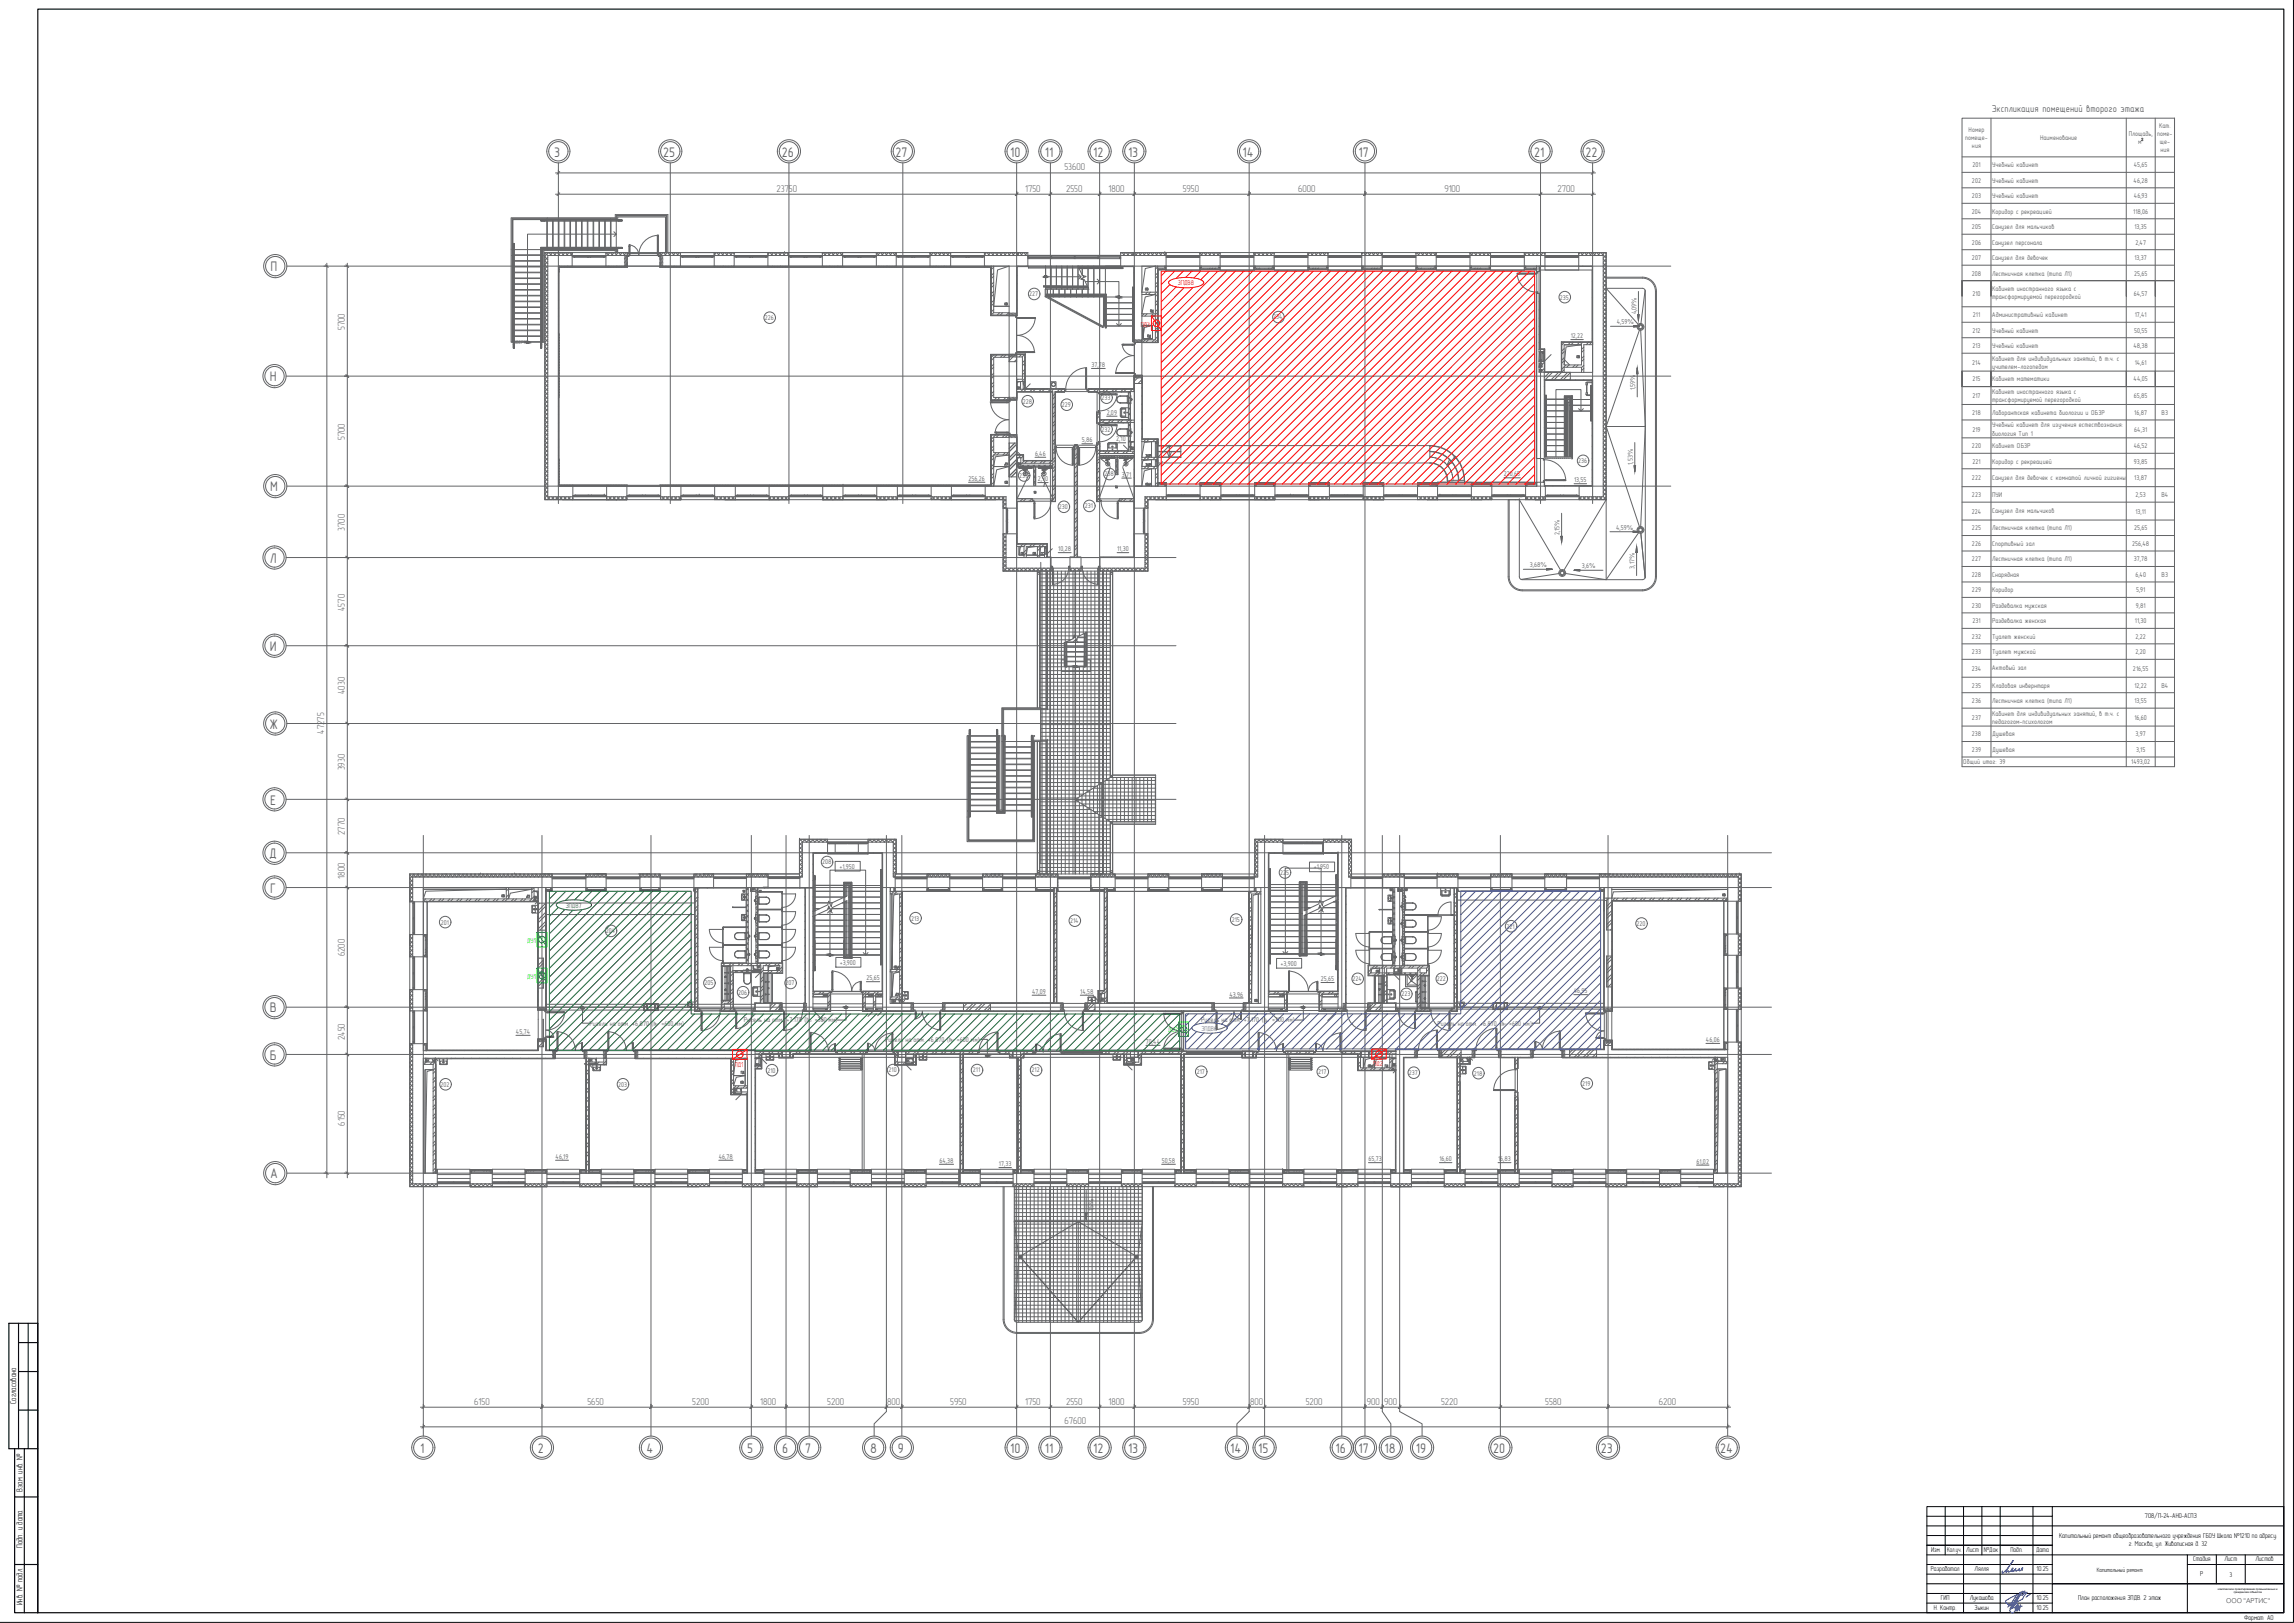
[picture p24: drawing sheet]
<svg xmlns="http://www.w3.org/2000/svg" width="1189mm" height="841mm" viewBox="0 0 1189 841" stroke-linecap="round" stroke-linejoin="round" font-family="sans-serif">
<defs><g id="words">
<g font-size="7.2" fill="#636466">
<text x="287" y="81">3</text>
<text x="344" y="81">25</text>
<text x="405" y="81">26</text>
<text x="464" y="81">27</text>
<text x="524" y="81">10</text>
<text x="542" y="81">11</text>
<text x="567" y="81">12</text>
<text x="585" y="81">13</text>
<text x="644" y="81">14</text>
<text x="704" y="81">17</text>
<text x="795" y="81">21</text>
<text x="822" y="81">22</text>
<text x="140" y="141">П</text>
<text x="140" y="198">Н</text>
<text x="140" y="255">М</text>
<text x="140" y="292">Л</text>
<text x="140" y="337">И</text>
<text x="140" y="378">Ж</text>
<text x="140" y="417">Е</text>
<text x="140" y="445">Д</text>
<text x="140" y="463">Г</text>
<text x="140" y="525">В</text>
<text x="140" y="549">Б</text>
<text x="140" y="611">А</text>
<text x="218" y="753">1</text>
<text x="279" y="753">2</text>
<text x="335" y="753">4</text>
<text x="387" y="753">5</text>
<text x="405" y="753">6</text>
<text x="417" y="753">7</text>
<text x="451" y="753">8</text>
<text x="465" y="753">9</text>
<text x="524" y="753">10</text>
<text x="542" y="753">11</text>
<text x="567" y="753">12</text>
<text x="585" y="753">13</text>
<text x="638" y="753">14</text>
<text x="652" y="753">15</text>
<text x="692" y="753">16</text>
<text x="704" y="753">17</text>
<text x="718" y="753">18</text>
<text x="734" y="753">19</text>
<text x="774" y="753">20</text>
<text x="830" y="753">23</text>
<text x="891" y="753">24</text>
</g>
<g font-size="5.1" fill="#636466">
<text x="1032" y="58">Экспликация помещений второго этажа</text>
<text x="552" y="88">53600</text>
<text x="402" y="99">23750</text>
<text x="531" y="99">1750</text>
<text x="552" y="99">2550</text>
<text x="575" y="99">1800</text>
<text x="613" y="99">5950</text>
<text x="673" y="99">6000</text>
<text x="749" y="99">9100</text>
<text x="807" y="99">2700</text>
<text x="179" y="171" transform="rotate(-90 179 171)">5700</text>
<text x="179" y="228" transform="rotate(-90 179 228)">5700</text>
<text x="179" y="275" transform="rotate(-90 179 275)">3700</text>
<text x="179" y="317" transform="rotate(-90 179 317)">4570</text>
<text x="179" y="360" transform="rotate(-90 179 360)">4030</text>
<text x="168" y="380" transform="rotate(-90 168 380)">47275</text>
<text x="179" y="399" transform="rotate(-90 179 399)">3930</text>
<text x="179" y="433" transform="rotate(-90 179 433)">2770</text>
<text x="179" y="455" transform="rotate(-90 179 455)">1800</text>
<text x="179" y="496" transform="rotate(-90 179 496)">6200</text>
<text x="179" y="539" transform="rotate(-90 179 539)">2450</text>
<text x="179" y="583" transform="rotate(-90 179 583)">6150</text>
<text x="246" y="728">6150</text>
<text x="304" y="728">5650</text>
<text x="359" y="728">5200</text>
<text x="394" y="728">1800</text>
<text x="429" y="728">5200</text>
<text x="460" y="728">800</text>
<text x="492" y="728">5950</text>
<text x="531" y="728">1750</text>
<text x="552" y="728">2550</text>
<text x="575" y="728">1800</text>
<text x="613" y="728">5950</text>
<text x="648" y="728">800</text>
<text x="677" y="728">5200</text>
<text x="708" y="728">900</text>
<text x="717" y="728">900</text>
<text x="747" y="728">5220</text>
<text x="801" y="728">5580</text>
<text x="860" y="728">6200</text>
<text x="552" y="738">67600</text>
</g>
<g font-size="4.4">
<text x="8" y="728" transform="rotate(-90 8 728)">Согласовано</text>
<text x="12" y="773" transform="rotate(-90 12 773)">Взам. инв. №</text>
<text x="12" y="802" transform="rotate(-90 12 802)">Подп. и дата</text>
<text x="12" y="832" transform="rotate(-90 12 832)">Инв. № подл.</text>
</g>
<text font-size="3.8" x="1154" y="831">ООО &quot;АРТИС&quot;</text>
<g font-size="3.7" fill="#f00">
<text x="610" y="148">ЗПДВ8</text>
<text x="591" y="169">ПД3</text>
<text x="381" y="553">ПД1</text>
<text x="712" y="553">ПД2</text>
</g>
<text font-size="3.7" fill="#136734" x="293" y="470">ЗПДВ7</text>
<g font-size="3.7" fill="#0f0">
<text x="273" y="489">ДУ1</text>
<text x="273" y="507">ДУ1</text>
<text x="605" y="535">ДУ2</text>
</g>
<text font-size="3.7" fill="#4554a5" x="623" y="534">ЗПДВ6</text>
<g font-size="3.7">
<text x="1112" y="787">708/П-24-АНО-АСПЗ</text>
<text x="1067" y="797">Капитальный ремонт общеобразовательного учреждения ГБОУ Школа №1210 по адресу:</text>
<text x="1103" y="801">г. Москва, ул. Живописная д. 32</text>
<text x="1001" y="804">Изм.</text>
<text x="1009" y="804">Кол.уч.</text>
<text x="1019" y="804">Лист</text>
<text x="1028" y="804">№Док</text>
<text x="1042" y="804">Подп.</text>
<text x="1055" y="804">Дата</text>
<text x="1137" y="809">Стадия</text>
<text x="1153" y="809">Лист</text>
<text x="1169" y="809">Листов</text>
<text x="1001" y="814">Разработал</text>
<text x="1023" y="814">Лялля</text>
<text x="1055" y="814">10.25</text>
<text x="1140" y="817">Р</text>
<text x="1155" y="817">3</text>
<text x="1006" y="829">ГИП</text>
<text x="1021" y="829">Лукашова</text>
<text x="1055" y="829">10.25</text>
<text x="1077" y="829">План расположения ЗПДВ. 2 этаж</text>
<text x="1002" y="834">Н. Контр.</text>
<text x="1023" y="834">Зыкин</text>
<text x="1055" y="834">10.25</text>
<text x="1163" y="839">Формат A0</text>
</g>
<g font-size="3.6" fill="#636466">
<text x="1020" y="68">Номер</text>
<text x="1103" y="71">Площадь,</text>
<text x="1118" y="71">поме-</text>
<text x="1119" y="66">Кат.</text>
<text x="1018" y="73">помеще-</text>
<text x="1022" y="77">ния</text>
<text x="1057" y="73">Наименование</text>
<text x="1108" y="75">м</text>
<text x="1119" y="75">ще-</text>
<text x="1120" y="79">ния</text>
<text x="1022" y="87">201</text>
<text x="1032" y="87">Учебный кабинет</text>
<text x="1106" y="87">45,65</text>
<text x="1022" y="95">202</text>
<text x="1032" y="95">Учебный кабинет</text>
<text x="1106" y="95">46,28</text>
<text x="1022" y="103">203</text>
<text x="1032" y="103">Учебный кабинет</text>
<text x="1106" y="103">46,93</text>
<text x="1022" y="111">204</text>
<text x="1032" y="111">Коридор с рекреацией</text>
<text x="1106" y="111">118,06</text>
<text x="1022" y="119">205</text>
<text x="1032" y="119">Санузел для мальчиков</text>
<text x="1106" y="119">13,35</text>
<text x="1022" y="127">206</text>
<text x="1032" y="127">Санузел персонала</text>
<text x="1107" y="127">2,47</text>
<text x="1022" y="135">207</text>
<text x="1032" y="135">Санузел для девочек</text>
<text x="1106" y="135">13,37</text>
<text x="1022" y="143">208</text>
<text x="1032" y="143">Лестничная клетка (типа Л1)</text>
<text x="1106" y="143">25,65</text>
<text x="533" y="154">227</text>
<text x="808" y="155">235</text>
<text x="1022" y="154">210</text>
<text x="1032" y="151">Кабинет иностранного языка с</text>
<text x="1032" y="155">трансформируемой перегородкой</text>
<text x="1106" y="154">64,57</text>
<text x="396" y="166">226</text>
<text x="660" y="166">234</text>
<text x="848" y="163" transform="rotate(-90 848 163)">4,09%</text>
<text x="1022" y="164">211</text>
<text x="1032" y="164">Административный кабинет</text>
<text x="1106" y="164">17,41</text>
<text x="838" y="168">4,59%</text>
<text x="1022" y="172">212</text>
<text x="1032" y="172">Учебный кабинет</text>
<text x="1106" y="172">50,55</text>
<text x="814" y="175">12,22</text>
<text x="1022" y="180">213</text>
<text x="1032" y="180">Учебный кабинет</text>
<text x="1106" y="180">48,38</text>
<text x="566" y="190">37,78</text>
<text x="1022" y="189">214</text>
<text x="1032" y="187">Кабинет для индивидуальных занятий, в т.ч. с</text>
<text x="1032" y="191">учителем-логопедом</text>
<text x="1106" y="189">14,61</text>
<text x="1022" y="198">215</text>
<text x="1032" y="198">Кабинет математики</text>
<text x="1106" y="198">44,05</text>
<text x="847" y="202" transform="rotate(-90 847 202)">1,59%</text>
<text x="530" y="209">228</text>
<text x="571" y="207">233</text>
<text x="1022" y="206">217</text>
<text x="1032" y="204">Кабинет иностранного языка с</text>
<text x="1032" y="208">трансформируемой перегородкой</text>
<text x="1106" y="206">65,85</text>
<text x="550" y="211">229</text>
<text x="574" y="215">2,09</text>
<text x="1022" y="215">218</text>
<text x="1032" y="215">Лаборантская кабинета биологии и ОБЗР</text>
<text x="1106" y="215">16,87</text>
<text x="1120" y="215">В3</text>
<text x="1032" y="221">Учебный кабинет для изучения естествознания:</text>
<text x="571" y="224">232</text>
<text x="1022" y="224">219</text>
<text x="1032" y="226">биология Тип 1</text>
<text x="1106" y="224">64,31</text>
<text x="561" y="229">5,86</text>
<text x="578" y="229">2,10</text>
<text x="1022" y="232">220</text>
<text x="1032" y="232">Кабинет ОБЗР</text>
<text x="1106" y="232">46,52</text>
<text x="536" y="236">6,46</text>
<text x="818" y="240">236</text>
<text x="846" y="241" transform="rotate(-90 846 241)">1,53%</text>
<text x="1022" y="240">221</text>
<text x="1032" y="240">Коридор с рекреацией</text>
<text x="1106" y="240">93,85</text>
<text x="502" y="249">256,26</text>
<text x="528" y="248">239</text>
<text x="538" y="249">2,90</text>
<text x="572" y="247">238</text>
<text x="581" y="247">3,71</text>
<text x="779" y="247">220,65</text>
<text x="816" y="250">13,55</text>
<text x="1022" y="249">222</text>
<text x="1032" y="249">Санузел для девочек с комнатой личной гигиены</text>
<text x="1106" y="249">13,87</text>
<text x="1022" y="258">223</text>
<text x="1032" y="258">ПУИ</text>
<text x="1107" y="258">2,53</text>
<text x="1120" y="258">В4</text>
<text x="549" y="264">230</text>
<text x="562" y="263">231</text>
<text x="1022" y="266">224</text>
<text x="1032" y="266">Санузел для мальчиков</text>
<text x="1107" y="266">13,11</text>
<text x="838" y="274">4,59%</text>
<text x="1022" y="275">225</text>
<text x="1032" y="275">Лестничная клетка (типа Л1)</text>
<text x="1106" y="275">25,65</text>
<text x="808" y="277" transform="rotate(-90 808 277)">2,15%</text>
<text x="548" y="286">10,28</text>
<text x="579" y="286">11,30</text>
<text x="1022" y="283">226</text>
<text x="1032" y="283">Спортивный зал</text>
<text x="1105" y="283">256,48</text>
<text x="793" y="294">3,68%</text>
<text x="1022" y="291">227</text>
<text x="1032" y="291">Лестничная клетка (типа Л1)</text>
<text x="1106" y="291">37,78</text>
<text x="820" y="294">3,6%</text>
<text x="847" y="295" transform="rotate(-90 847 295)">3,17%</text>
<text x="1022" y="299">228</text>
<text x="1032" y="299">Снарядная</text>
<text x="1107" y="299">6,40</text>
<text x="1120" y="299">В3</text>
<text x="1022" y="307">229</text>
<text x="1032" y="307">Коридор</text>
<text x="1107" y="307">5,91</text>
<text x="1022" y="315">230</text>
<text x="1032" y="315">Раздевалка мужская</text>
<text x="1107" y="315">9,81</text>
<text x="1022" y="323">231</text>
<text x="1032" y="323">Раздевалка женская</text>
<text x="1106" y="323">11,30</text>
<text x="1022" y="331">232</text>
<text x="1032" y="331">Туалет женский</text>
<text x="1107" y="331">2,22</text>
<text x="1022" y="339">233</text>
<text x="1032" y="339">Туалет мужской</text>
<text x="1107" y="339">2,20</text>
<text x="1022" y="348">234</text>
<text x="1032" y="347">Актовый зал</text>
<text x="1105" y="348">216,55</text>
<text x="1022" y="356">235</text>
<text x="1032" y="356">Кладовая инвернтаря</text>
<text x="1106" y="356">12,22</text>
<text x="1120" y="356">В4</text>
<text x="1022" y="364">236</text>
<text x="1032" y="364">Лестничная клетка (типа Л1)</text>
<text x="1106" y="364">13,55</text>
<text x="1032" y="371">Кабинет для индивидуальных занятий, в т.ч. с</text>
<text x="1022" y="373">237</text>
<text x="1032" y="375">педагогом-психологом</text>
<text x="1106" y="373">16,60</text>
<text x="1022" y="382">238</text>
<text x="1032" y="382">Душевая</text>
<text x="1107" y="382">3,97</text>
<text x="1022" y="390">239</text>
<text x="1032" y="390">Душевая</text>
<text x="1107" y="390">3,15</text>
<text x="1017" y="396">Общий итог: 39</text>
<text x="1105" y="396">1493,02</text>
<text x="426" y="448">208</text>
<text x="435" y="450">+1,950</text>
<text x="663" y="453">225</text>
<text x="681" y="450">+1,950</text>
<text x="228" y="479">201</text>
<text x="472" y="477">213</text>
<text x="555" y="478">214</text>
<text x="638" y="478">215</text>
<text x="848" y="480">220</text>
<text x="314" y="484">204</text>
<text x="781" y="481">221</text>
<text x="435" y="500">+3,900</text>
<text x="664" y="500">+3,900</text>
<text x="449" y="508">25,65</text>
<text x="685" y="508">25,65</text>
<text x="701" y="508">224</text>
<text x="745" y="508">222</text>
<text x="365" y="511">205</text>
<text x="383" y="515">206</text>
<text x="407" y="511">207</text>
<text x="535" y="515">47,09</text>
<text x="560" y="515">14,58</text>
<text x="816" y="515">46,95</text>
<text x="637" y="516">43,96</text>
<text x="726" y="516">223</text>
<text x="306" y="531">Ригель на отм. +6.870 (h =600 мм)</text>
<text x="385" y="530">Ригель на отм. +7.170 (h</text>
<text x="422" y="530">=300 мм)</text>
<text x="622" y="530">Ригель на отм. +7.170 (h</text>
<text x="659" y="530">=300 мм)</text>
<text x="745" y="531">Ригель на отм. +6.870 (h =600 мм)</text>
<text x="267" y="536">45,74</text>
<text x="459" y="540">Ригель</text>
<text x="469" y="540">на отм. +6.870 (h =600 мм)</text>
<text x="884" y="540">46,06</text>
<text x="594" y="541">70,44</text>
<text x="398" y="556">210</text>
<text x="461" y="556">210</text>
<text x="504" y="556">211</text>
<text x="535" y="556">212</text>
<text x="620" y="557">217</text>
<text x="683" y="557">217</text>
<text x="730" y="557">237</text>
<text x="764" y="557">218</text>
<text x="228" y="563">202</text>
<text x="320" y="563">203</text>
<text x="820" y="563">219</text>
<text x="288" y="600">46,19</text>
<text x="373" y="600">46,78</text>
<text x="487" y="603">64,38</text>
<text x="518" y="604">17,33</text>
<text x="602" y="603">50,58</text>
<text x="709" y="602">65,73</text>
<text x="746" y="602">16,60</text>
<text x="776" y="602">16,83</text>
<text x="879" y="603">61,02</text>
<text x="567" y="628" transform="rotate(-90 567 628)">1,5%</text>
</g>
<text font-size="3.2" x="1087" y="815">Капитальный ремонт</text>
<text font-size="2.9" fill="#636466" x="266" y="178">ВВЕРХ</text>
<g font-size="2" fill="#636466">
<text x="339" y="531">риг .</text>
<text x="419" y="529">риг .</text>
<text x="656" y="529">риг .</text>
<text x="779" y="531">риг .</text>
<text x="492" y="539">риг .</text>
</g>
<g font-size="1.4">
<text x="1149" y="824">комплексное проектирование промышленных и</text>
<text x="1158" y="826">гражданских объектов</text>
</g>
</g></defs>
<g fill="none" stroke="#636466" stroke-width=".52">
<path d="M1032 61v84M1102 61v84M1117 61v84M1017 97h110M1017 89h110M1017 81h110M1017 113h110M1017 105h110M523 138l-6 2-2 19h8M1017 137h110M1017 129h110M1017 121h110"/>
<path d="M521 157v1zM521 157h1M522 157h.1M522 157l-1 1h1v-1M522 158h.1M1017 153v-8v47h110v-47v8M1017 159h110M1017 145h110zM1017 145v-84h110v84M1032 153v-8v47M1102 153v-8v47M1117 153v-8v47"/>
<path d="M820 179l-8 1-1 9M1017 175h110M1017 167h110M807 193h.1M811 193h3M817 184l1 1zM818 185h.1M818 184v1h1h-1M819 184v1M1017 183h110M1017 200v-8v205h110M1017 218h110"/>
<path d="M1017 210h110M1017 200h110zM1032 200v-8v200M1102 200v-8v205M1117 200v-8v205M1127 200v-8v205M569 237l6 5M588 237l-6 5M592 237l1-8h4v8M594 236v1M594 236h.1M595 236v1z"/>
<path d="M596 237v-1v1M612 231v6M741 240a9 9 0 0 1 9 9h3M741 231v6M1017 235h110M1017 227h110M527 241l6 5M533 246l-6 13M540 246l6 13M546 241l-6 5M575 242l-6 17M582 242l6 17"/>
<path d="M592 242v-3l5-1v4M592 252l1-8 4-1v9M594 240h.1M594 241h.1M595 240v1zM596 241v-1v1v-1v1M759 249v1M1017 252h110M1017 243h110M1017 278h110M1017 269h110M1017 260h110"/>
<path d="M528 283v5h3M529 286h1v1zM530 287h.1M530 287v-1v1M530 287h1M531 283h-2l-1 5M535 286l1 1zM536 286h1v1h-1zM536 287h.1M538 283l-5 1-1 4h6M539 291v156M1017 294h110"/>
<path d="M1017 286h110M1017 318h110M1017 310h110M1017 302h110M1017 334h110M1017 326h110M552 342h-2v6h15v-6h-2M1017 359h110M1017 351h110M1017 342h110M1017 376h110M1017 367h110"/>
<path d="M1017 392h110v5M1017 384h110M422 459h15M723 520h108M283 523h108M283 520h108M421 520h36M421 524h36M657 520h36M657 524h36M723 523h108M391 548h332"/>
<path d="M391 545h332"/>
<circle cx="538" cy="297" r=".5"/>
<circle cx="576" cy="297" r=".5"/>
<circle cx="576" cy="402" r=".5"/>
<circle cx="576" cy="426" r=".5"/>
<circle cx="538" cy="452" r=".5"/>
<circle cx="576" cy="452" r=".5"/>
</g>
<path d="M1127 61v20" fill="none" stroke="#636466" stroke-width=".52"/>
<path d="M1110 72h1l-1 1h1" fill="none" stroke="#636466" stroke-width=".52"/>
<g fill="none" stroke="#636466" stroke-width=".52">
<path d="M282 139l2 2M282 137h.1M282 133l2 2M282 139h.1M282 137l2 2M282 135l2 2M282 131l2 1M284 132h86M284 132v125h237M284 133l-2 2M284 136l-2 1M284 138l-2 1"/>
<path d="M284 140l-2 1M284 131l-2 2M284 131l2 1M286 131l-1 1M287 131l1 1M287 131h.1M289 131l-2 1M289 131l1 1M289 131h.1M289 138h81M291 131l-2 1M291 131l1 1"/>
<path d="M293 131l-2 1M293 131l1 1M294 131h.1M295 131l-2 1M295 131h.1M295 131l2 1M296 131v1M297 131v7M314 131v7M314 131l2 1M316 131l-1 1M316 131l2 1"/>
<path d="M318 131l-1 1M318 131l2 1M320 131l-1 1M321 131l1 1M322 131l-1 1M323 131l1 1M325 131l-2 1M325 131h.1M325 138v-7h-43v128h238v37h25v-2h-24v-17M342 138v-7h191v7h-6v26h-4M342 131h.1M342 131l1 1"/>
<path d="M343 131h.1M344 131l-2 1M344 131l1 1M346 131l-2 1M346 131l2 1M348 131l-2 1M348 131l2 1M350 131l-1 1M350 131l2 1M352 131l-1 1M352 131h1M353 131v7"/>
<path d="M370 131v7M370 132h1M371 131l-1 1M371 131l2 1M372 131h.1M373 131l-1 1M374 131l1 1M375 131l-1 1M376 131l1 1M378 131l-2 1M378 131l1 1M380 131l-2 1"/>
<path d="M380 131h.1M380 131v7h-10M380 132h.1M398 132h-28h461v125h-40M398 131v7M398 132h.1M399 131l-1 1M399 131l2 1M401 131h.1M401 131l-2 1M401 131l2 1M403 131l-1 1"/>
<path d="M403 131l2 1M405 131l-1 1M405 131l2 1M407 131h.1M407 131l-1 1M408 131l1 1M409 131v7M409 132h-1M426 131v7M426 131h.1M427 131l1 1M429 131l-2 1"/>
<path d="M429 131l1 1M431 131l-2 1M431 131l1 1M433 131l-2 1M433 131l1 1M434 131h.1M435 131l-2 1M435 131l2 1M437 131l-1 1M437 131v7M454 131v7M454 131l2 1"/>
<path d="M456 131l-1 1M456 131l2 1M458 131l-1 1M458 131l2 1M460 131l-1 1M461 131l1 1M462 131l-1 1M463 131l1 1M464 132h.1M464 131l-1 1M464 131v7M482 131v7"/>
<path d="M482 131l1 1M484 131l-2 1M484 131l1 1M486 131l-2 1M486 131l2 1M486 131h.1M488 131l-2 1M488 131l2 1M490 131l-1 1M490 131l2 1M492 131l-1 1M492 131h1"/>
<path d="M493 131v7M510 131v7h-130M510 131h.1M510 132h1M511 131l-1 1M511 131l2 1M513 131l-1 1M514 131l1 1M515 138h8v24M516 131l-2 1M516 131l1 1M516 131h.1"/>
<path d="M518 131l-2 1M518 131l1 1M518 131h.1M520 131l-2 1M520 131l1 1M522 131l-2 1M522 131l2 1M524 131l-2 1M524 131l2 1M525 131h.1M526 131l-1 1M526 131l2 1"/>
<path d="M528 131h.1M528 131l-1 1M528 131l2 1M530 131l-1 1M531 131l1 1M532 131l-1 1M581 132h.1M581 131h.1M581 131l2 1M583 131l-1 1M584 131l1 1M586 131l-2 1"/>
<path d="M586 131l1 1M587 131h.1M588 131l-2 1M588 131l1 1M590 131l-2 1M590 131l1 1M592 131l-2 1M592 131l2 1M594 131l-2 1M594 131l2 1M596 131l-1 1M596 131l2 1"/>
<path d="M598 131l-1 1M598 131l2 1M599 138h-7v13M600 138h4M600 131l-1 1M601 131l1 1M602 131l-1 1M603 131l1 1M604 131h.1M604 131l-1 1M604 131v7M622 131v7"/>
<path d="M622 131h.1M622 131l1 1M623 138h9M624 131l-2 1M624 131h.1M624 131l1 1M626 131l-2 1M626 131l2 1M628 131l-2 1M628 131l2 1M630 131l-1 1M630 131l2 1"/>
<path d="M631 131h.1M632 131l-1 1M632 131v7M650 131v7M650 131l1 1M651 138h9M651 131l-1 1M651 131l2 1M652 131h.1M653 131l-1 1M654 131l1 1M654 131h.1"/>
<path d="M656 131l-2 1M656 131l1 1M658 131l-2 1M658 131l1 1M659 131h.1M660 131l-2 1M660 131h.1M660 131v7M678 131v7M678 132h.1M679 138h8M679 131l-1 1"/>
<path d="M679 131l2 1M681 131l-2 1M681 131l2 1M683 131h.1M683 131l-1 1M683 131l2 1M685 131l-1 1M685 131l2 1M687 131l-1 1M688 131v1M688 131v7M688 132h.1"/>
<path d="M706 131v7M706 132h.1M706 131h.1M706 131v1M706 138h10M707 131l1 1M707 131h.1M709 131l-2 1M709 131l1 1M711 131l-2 1M711 131l1 1M712 131h.1"/>
<path d="M713 131l-2 1M713 131l1 1M715 131l-2 1M715 131l1 1M716 132h.1M716 131v7M734 131v7M734 131h.1M734 131l2 1M735 138h9M735 131h.1M736 131l-1 1"/>
<path d="M736 131l2 1M738 131l-1 1M738 131l2 1M740 131l-1 1M741 131l1 1M742 131l-1 1M743 131l1 1M744 131l-1 1M744 131v7M762 131v7M762 131l1 1M763 138h9"/>
<path d="M764 131l-2 1M764 131l1 1M764 131h.1M766 131l-2 1M766 131l2 1M768 131l-2 1M768 131l2 1M770 131l-1 1M770 131l2 1M772 131l-1 1M772 131h.1M772 131v7"/>
<path d="M790 131v7M790 132h1M790 131h.1M791 131l-1 1M791 131l2 1M793 131l-1 1M794 131l1 1M796 131l-2 1M796 131l1 1M796 138v1M796 140v1M798 138v43"/>
<path d="M798 131l-2 1M798 131l1 1M799 131h.1M800 131l-2 1M800 131l1 1M801 131h.1M801 131v7h-10M801 132h-1M818 131v7h7M818 132h.1M818 131h.1M819 131h.1"/>
<path d="M819 131l-1 1M819 131l2 1M821 131l-2 1M821 131l2 1M823 131l-1 1M823 131l2 1M825 131l-1 1M825 131l2 1M827 131h.1M827 131l-1 1M828 131l1 1M829 131h.1"/>
<path d="M829 131l-1 1M830 131l2 3M831 138l1 2M831 136l1 2M831 134l1 2M832 131l-2 1M832 131h.1M832 139l-1 1M832 132l-1 2M832 134l-1 2M832 136l-1 2M832 135h.1"/>
<path d="M832 133h.1M832 138h.1M282 147h.1M282 158l2 2M282 156l2 2M282 154l2 2M282 152l2 2M282 150l2 1M282 148l2 1M282 146l2 1M282 144l2 1M282 142l2 1"/>
<path d="M284 142l-2 1M284 144l-2 2M284 146l-2 2M284 148l-2 2M284 150l-2 2M284 153l-2 1M284 155l-2 1M284 157l-2 1M284 159l-2 1M592 153v10M796 141v10M797 141h1"/>
<path d="M797 152h1M831 143l1 1h19a7 7 0 0 1 7 7v148M831 160l1 1M831 158l1 1M831 155l1 2M831 153l1 2M831 151l1 2M831 149l1 2M831 147l1 1M831 145l1 1M831 141l1 1M832 149h19l1 1 1 1v148"/>
<path d="M832 160l-1 1M832 141l-1 1M832 143l-1 1M832 145l-1 1M832 147l-1 2M832 149l-1 2M832 151l-1 2M832 153l-1 2M832 156l-1 1M832 158l-1 1M832 146h.1M832 158h.1"/>
<path d="M832 144h.1M832 156h.1M832 149h.1M832 144h19a7 7 0 0 1 7 7v148M282 162h.1M282 170h.1M282 180l2 1M282 178l2 1M282 175l2 2M282 173l2 2M282 171l2 2M282 169l2 2"/>
<path d="M282 167l2 1M282 165l2 1M282 163l2 1M282 161l2 1M284 161l-2 2M284 163l-2 2M284 165l-2 2M284 167l-2 2M284 169l-2 2M284 172l-2 1M284 174l-2 1M284 176l-2 1"/>
<path d="M284 178l-2 1M523 163v21M527 164v19M588 178v16M592 164v12M825 177v16h-4M831 179l1 1M831 177l1 1M831 175l1 1M831 172l1 2M831 170l1 2M831 168l1 2"/>
<path d="M831 166l1 2M831 164l1 1M831 162l1 1M832 168l-1 2M832 162l-1 1M832 164l-1 2M832 166l-1 2M832 170l-1 2M832 173l-1 1M832 175l-1 1M832 177l-1 1M832 179l-1 1"/>
<path d="M832 169h.1M832 180h.1M832 161h.1M832 167h.1M832 172h.1M832 178h.1M832 176h.1M832 168h.1M282 184h.1M282 192h.1M282 199l2 1M282 197l2 1"/>
<path d="M282 195l2 1M282 192l2 2M282 190l2 2M282 188l2 2M282 186l2 2M282 184l2 1M282 182l2 1M284 180l-2 2M284 182l-2 2M284 184l-2 2M284 186l-2 2M284 189l-2 1"/>
<path d="M284 191l-2 1M284 193l-2 1M284 195l-2 1M284 197l-2 2M284 199l-2 2M523 185v21M523 187h4M527 185v12M527 198v4M592 199h-4v3M798 191v2h2M798 182v5"/>
<path d="M798 188v2M800 193v45M811 193h9M814 193v4M825 197v55h-7v7M831 200l1 1M831 198l1 1M831 196l1 1M831 194l1 1M831 192l1 1M831 189l1 2M831 187l1 2"/>
<path d="M831 185l1 2M831 183l1 2M831 181l1 1M832 187l-1 2M832 190l-1 1M832 194l-1 1M832 196l-1 1M832 198l-1 2M832 181l-1 2M832 183l-1 2M832 185l-1 2M832 192l-1 1"/>
<path d="M832 191h.1M832 183h.1M832 189h.1M832 194h.1M832 186h.1M832 198h.1M832 190h.1M282 216h.1M282 218l2 1M282 216l2 1M282 214l2 1M282 212l2 1"/>
<path d="M282 209l2 2M282 207l2 2M282 205l2 2M282 203l2 2M282 201l2 1M284 201l-2 2M284 203l-2 2M284 206l-2 1M284 208l-2 1M284 210l-2 1M284 212l-2 1M284 214l-2 2"/>
<path d="M284 216l-2 2M284 218l-2 2M523 208v17M523 207h4M527 203v22h-4M588 203v15M588 219v15M831 219l1 2M831 217l1 1M831 215l1 1M831 213l1 1M831 211l1 1"/>
<path d="M831 208l1 2M831 206l1 2M831 204l1 2M831 202l1 2M832 204l-1 2M832 217l-1 2M832 219l-1 2M832 200l-1 2M832 202l-1 2M832 206l-1 2M832 209l-1 1M832 211l-1 1"/>
<path d="M832 213l-1 1M832 215l-1 1M832 202h.1M832 213h.1M832 200h.1M832 205h.1M832 211h.1M832 217h.1M832 208h.1M282 231h.1M282 229l2 1M282 239l2 2"/>
<path d="M282 237l2 1M282 235l2 1M282 233l2 1M282 231l2 1M282 226l2 2M282 224l2 2M282 222l2 2M282 220l2 2M284 220l-2 2M284 223l-2 1M284 225l-2 1M284 227l-2 1"/>
<path d="M284 229l-2 1M284 231l-2 2M284 233l-2 2M284 235l-2 2M284 237l-2 2M284 240l-2 1M523 236v16h-8M523 225h.1M523 227v8M523 230h4M527 237v4M588 235v1"/>
<path d="M592 228v-51h-4v-39h-7v-7h251v128h-148M592 229v8M592 238v4M800 238h-4v12M800 238v11M831 238l1 2M831 236l1 2M831 234l1 1M831 232l1 1M831 230l1 1M831 228l1 1M831 225l1 2"/>
<path d="M831 223l1 2M831 221l1 2M832 228l-1 1M832 226l-1 1M832 221l-1 2M832 223l-1 2M832 230l-1 1M832 232l-1 1M832 234l-1 2M832 236l-1 2M832 238l-1 2M832 225h.1"/>
<path d="M832 236h.1M832 223h.1M832 228h.1M832 234h.1M832 239h.1M832 232h.1M832 221h.1M832 235h.1M832 227h.1M282 251h.1M282 258l1 1M282 256l3 3"/>
<path d="M282 254l2 1M282 252l2 1M282 250l2 1M282 248l2 1M282 245l2 2M282 243l2 2M282 241l2 2M284 242l-2 1M284 244l-2 1M284 246l-2 1M284 248l-2 1M284 250l-2 2"/>
<path d="M284 252l-2 2M284 254l-2 2M284 256l-2 2M285 257l-1 2M286 257l1 2M287 259h.1M287 257l-1 2M288 257l1 2M288 259h.1M289 257l-1 2M289 252h.1M289 252h225"/>
<path d="M290 257l2 2M291 259h.1M291 257l-1 2M292 257l2 2M294 257l-2 2M294 257l2 2M296 257l-2 2M296 257l1 1M297 258l-1 1M297 252v7M314 252v7M314 258l1 1"/>
<path d="M315 257l-1 1M315 259h.1M316 257l1 2M317 257l-2 2M318 257l1 2M319 257l-2 2M320 257l1 2M321 257l-1 2M322 257l1 2M323 257l-1 2M324 257l1 1M325 252v7"/>
<path d="M325 258l-1 1M342 252v7M343 257l2 2M343 259h.1M344 257l-1 2M345 257l2 2M347 257l-2 2M347 257l2 2M349 257l-2 2M349 257l2 2M351 257l-2 2M352 257l1 2"/>
<path d="M353 258h.1M353 252v7M353 257l-2 2M370 252v7M371 257l1 2M372 259h.1M372 257l-1 2M373 257l1 2M374 257l-1 2M375 257l1 2M376 257l-1 2M377 257l2 2"/>
<path d="M378 257l-1 2M379 257l2 2M381 257l-2 2M381 252v7M399 252v7M399 258l1 1M400 257l-1 1M400 257l2 2M402 257l-2 2M403 257l1 2M404 257l-2 2M405 257l1 2"/>
<path d="M406 257l-2 2M407 259h.1M407 257l1 2M408 257l-1 2M409 257h.1M409 252v7M426 252v7M426 258l1 1M427 259h.1M427 257l-1 1M428 257l1 2M429 257l-1 2"/>
<path d="M430 257l2 2M431 257l-1 2M432 257l2 2M434 257l-2 2M434 257l2 2M435 259h.1M436 257l-2 2M436 257l1 1M437 258l-1 1M437 252v7M454 252v7M454 258h.1"/>
<path d="M454 258l1 1M455 257l-1 1M456 257l1 2M457 257l-2 2M458 257l1 2M459 257l-1 2M459 259h.1M460 257l1 2M461 257l-1 2M462 257l1 2M463 259h.1M463 257l-1 2"/>
<path d="M464 257l1 1M465 252v7M465 258l-1 1M483 252v7M483 258v1M483 257l2 2M484 257l-1 2M485 257l2 2M487 257l-2 2M487 257l2 2M489 257l-2 2M489 257l2 2"/>
<path d="M490 259h.1M491 257l-2 2M492 257l1 2M493 257l-2 2M493 258h.1M493 252v7M511 252v7M511 257l1 2M512 257l-1 2M512 259h.1M513 257l1 2M514 257l-1 2"/>
<path d="M515 257l1 2M516 257l-1 2M517 257l2 2M518 259h.1M518 257l-1 2M519 257l2 3M521 257l-2 2M521 257h.1M521 257v6M521 259l-1 1 1 2M523 247h4M527 260v3h-7"/>
<path d="M588 260v3h7M588 252h11M592 243v9M593 257v6M593 257h180M593 259l2 2M593 257l2 2M595 257l-2 2M595 259l-2 2M595 259v37h-25v-2h23v-17M596 257l1 2M597 257l-2 2"/>
<path d="M598 257l1 2M599 257l-1 2M600 257l1 2M600 252h4M601 257l-1 2M602 259h.1M602 257l1 2M603 257l-1 2M604 259h.1M604 257v1M604 258v1M604 252v7"/>
<path d="M622 252v7M622 258l1 1M622 257v1M623 252h9M623 257l2 2M624 257l-1 2M625 257l2 2M627 257l-2 2M627 257l2 2M628 259h.1M629 257l-2 2M629 257l2 2"/>
<path d="M630 259h.1M631 257l-2 2M632 257l1 1M633 252v7M633 258l-2 1M650 252v7M651 257l1 2M651 252h9M652 257l-1 2M653 257l1 2M654 257l-1 2M655 257l1 2"/>
<path d="M656 257l-1 2M657 257l2 2M658 257l-1 2M659 257l2 2M661 257l-2 2M661 252v7M678 252v7h-83M678 257l2 2M679 252h9M679 259h.1M680 257l-2 2M680 257l2 2"/>
<path d="M681 259h.1M682 257l-2 2M683 257l1 2M684 257l-2 2M685 257l1 2M686 257l-2 2M687 257l1 2M688 257l-1 2M689 257h.1M689 259h.1M689 252v7M706 252v7"/>
<path d="M706 258h.1M706 258l1 1M707 259h.1M707 257l-1 1M707 252h9M708 257l1 2M709 259h.1M709 257l-1 2M710 257l2 2M711 257l-1 2M712 257l2 2M714 257l-2 2"/>
<path d="M714 257l2 2M716 257l-2 2M716 257l1 1-1 1M717 252v7M735 252v7M735 258h.1M735 259h.1M735 257v1M735 252h9M736 257l1 2M737 257l-2 2M738 257l1 2"/>
<path d="M739 257l-1 2M740 257l1 2M741 257l-1 2M742 257l1 2M743 257l-1 2M744 257l1 1M745 252v7M745 258l-1 1M763 252v7M763 257l2 2M763 252h9M764 257l-1 2"/>
<path d="M765 257l2 2M767 257l-2 2M767 257l2 2M769 257l-2 2M770 257l1 2M771 257l-2 2M772 257l1 2M773 259h.1M773 257l-2 2M773 252v7M773 257h16M782 259v40"/>
<path d="M791 252v7M791 258h.1M791 257l1 2M792 257l-1 2M793 257l1 2M794 257l-1 2M795 257l1 2M796 257l-1 2M796 251v1h-5M796 250h4M797 257l2 2M798 257l-1 2"/>
<path d="M799 257l2 2M800 250v2h1v7M801 257l-2 2M818 257l2 2M820 257l-2 2M820 257l2 2M822 257l-2 2M823 257l1 2M823 259h.1M824 257l-2 2M825 257l1 2M825 259h.1"/>
<path d="M826 257l-2 2M827 257l1 2M828 257l-1 2M829 257l1 2M830 257l-1 2M831 257l1 2M831 255l1 2M831 253l1 2M831 251l1 1M831 249l1 1M831 247l1 1M831 245l1 1"/>
<path d="M831 242l1 2M831 240l1 2M832 250h.1M832 247l-1 1M832 249l-1 1M832 255l-1 2M832 240l-1 2M832 243l-1 1M832 245l-1 1M832 251l-1 2M832 253l-1 2M832 247h.1"/>
<path d="M832 258h.1M832 245h.1M832 256h.1M832 255h.1M832 257l-1 2M520 277h7v5M520 279l1 2M520 277l1 2M521 280l-1 1 1 2M521 261l-1 1 1 1M521 263h.1M521 278l-1 1"/>
<path d="M593 279l2 1M593 262l2 1M594 277l1 1M595 277l-2 1M595 262l-2 1M595 279l-2 1M595 277h-7v12h-31M520 293h.1M520 290l1 1M521 284l-1 2 1 1M521 288l-1 2M521 293l-1 1 2 2"/>
<path d="M521 282l-1 2 1 1M521 286l-1 2 1 1M521 290l-1 2 1 2M522 294l-2 2M522 294l2 2M524 294l-2 2M524 294l2 2M525 296h.1M526 294l-2 2M526 294l2 2M527 283v6h4M527 296h.1"/>
<path d="M528 294l-1 2M529 294l1 2M530 294l-1 2M531 294l1 2M532 289h6M532 294l-1 2M533 294l1 2M534 294l-1 2M535 294l1 2M536 296h.1M537 294l-2 2M537 294l2 2"/>
<path d="M539 294l-2 2M539 289h2M539 294l2 2M539 296h.1M541 294l-2 2M541 294l2 2M543 289h12v4M543 294l-2 2M543 294l2 2M545 296h.1M545 295l-1 1M545 289v4"/>
<path d="M546 294h8M555 294h5v2h-5zM555 295l1 1M556 294l-1 2M556 294l2 2M558 294l-2 2M558 294l2 2M560 294l-2 2M560 289v4M561 294h8M570 289v4M570 296h.1"/>
<path d="M570 294v1M571 294l2 2M573 294l-2 2M573 294l2 2M575 294l-2 2M575 294l2 2M577 294l-2 2M577 294l2 2M578 296h.1M579 294l-2 2M580 294l1 2M581 294l-1 2"/>
<path d="M582 294l1 2M583 294l-1 2M584 294l1 2M585 294l-1 2M586 294l1 2M587 294l-1 2M588 294l2 2M589 296h.1M590 294l-2 2M590 294l2 2M592 294l-2 2M592 296h.1"/>
<path d="M592 294l2 2M593 291l2 2M593 293l2 2M593 289l2 2M593 287l2 2M593 285l2 1M593 283l2 1M593 281l2 1M595 291l-2 2M595 295l-1 1M595 285l-2 1M595 287l-2 2"/>
<path d="M595 289l-2 2M595 294v1M595 281l-2 1M595 283l-2 1M595 293l-3 3M595 287h.1M782 299a7 7 0 0 0 7 7h62a7 7 0 0 0 7-7M782 299v-40h5v40M787 299l1 1h1h62h1l1-1M414 435h50v25h-3v2M414 435v19h2M414 435h.1"/>
<path d="M414 437l2 1-2 2M414 439l2 1M415 435l1 1M415 435l-1 1M416 436l-2 2M416 436h47v18h1M416 436v18M417 435l1 1M417 435l-1 1M419 435l1 1M419 435l-1 1M421 435l1 1"/>
<path d="M422 435l-2 1M423 435l2 1M424 435l-2 1M425 435h.1M425 435l2 1M426 435l-2 1M427 435l2 1M428 435l-2 1M429 435v2M429 437v5M429 436h-1M450 437v5h7"/>
<path d="M450 435v2M451 435l1 1M451 435l-1 1M453 435l1 1M453 435l-1 1M455 435l1 1M455 435l-1 1M457 435l1 1M458 435l-2 1M459 435l2 1M460 435l-2 1M461 435l2 1"/>
<path d="M462 435l-2 1M463 439l1 1M463 437l1 1M463 435l1 1M464 435h.1M464 435l-2 1M464 437h.1M464 437l-1 1M464 439l-1 1M650 437h.1M651 435l1 2M652 438l-2 1 2 2"/>
<path d="M652 435l2 1M653 435l-3 2 2 2M654 435l2 1M655 435l-2 1M656 435l2 1M657 435l-2 1M658 435l2 1M659 435l-1 1M661 435l1 1M661 435l-1 1M663 435l1 1M663 435l-1 1"/>
<path d="M665 436h-1M665 435v2M665 437v5M677 436v1M680 436v1M685 436v1M686 435v2M686 437v5M686 435l2 1M687 435l-1 1M688 435l2 1M689 435l-2 1"/>
<path d="M690 435l2 1M691 435l-2 1M692 435l2 1M693 435l-1 1M695 435l1 1M695 435l-1 1M697 435l1 1M697 435h.1M697 435l-1 1M699 435l1 2M699 439l1 2M699 437l1 2"/>
<path d="M699 435l-1 1M700 436l-1 2M700 438l-1 2M212 455h.1M212 460l2 1M212 458l2 1M212 455l2 2M212 453l2 2M213 453h-1M214 454h72v6M214 454h72v-1h-74v162h184v-7M214 454v13"/>
<path d="M214 456l-2 1M214 458l-2 1M214 453l2 1M215 453l-3 2M216 453l2 1M217 453l-2 1M217 453h.1M218 453l2 1M219 453l-2 1M220 453l2 1M221 453l-1 1M223 453l1 1"/>
<path d="M223 453l-1 1M225 453l1 1M225 453l-1 1M227 453l1 1M227 453l-1 1M229 453l1 1M230 453l-2 1M230 453h.1M231 453l2 1M231 453h.1M232 453l-2 1M233 453l2 1"/>
<path d="M234 453l-2 1M235 453l2 1M236 453l-2 1M237 453h.1M237 453l2 1M238 453l-1 1M239 453h-1M240 453l1 1M240 453l-1 1M241 453h.1M242 453l1 1M242 453l-1 1"/>
<path d="M244 453l1 1M244 453l-1 1M246 453l1 1M247 453l-2 1M248 453l1 1M249 453l-2 1M249 453h.1M250 453l2 1M251 453l-2 1M252 453l2 1M253 453l-2 1M254 453l2 1"/>
<path d="M255 453l-1 1M256 453h.1M256 453l2 1M257 453l-1 1M259 453l1 1M259 453l-1 1M261 453l1 1M261 453l-1 1M262 460h-43v6M263 453l1 1M264 453l-2 1M264 460h12"/>
<path d="M265 453l1 1M266 453l-2 1M267 453h.1M267 453l2 1M268 453l-2 1M269 453h.1M269 453l2 1M270 453l-2 1M271 453l2 1M272 453l-1 1M273 453l2 1M274 453l-1 1"/>
<path d="M276 453l1 1M276 453l-1 1M277 460h2v6M277 453h.1M278 453l1 1M278 453l-1 1M280 453l1 1M280 453l-1 1M282 453l1 1M283 453l-2 1M284 453l2 1M285 453l-2 1"/>
<path d="M285 460h-2v1M286 454h-1M286 454h18M304 460v-6h10v6M304 453l1 1M304 453h.1M304 460h9M305 453l2 1M305 453h.1M306 453l-2 1M307 453l2 1M308 453h.1"/>
<path d="M308 453l-1 1M309 453h.1M309 453h-5v1M310 453l1 1M310 453l-1 1M312 453l1 1M312 453l-1 1M314 453l-1 1M314 454h18M332 460v-6h10v6M332 453h-18v1h-10M332 453h10v1h-10z"/>
<path d="M332 454h.1M332 460h9M333 453l1 1M334 453l-2 1M335 453l1 1M336 453l-2 1M336 453h.1M337 453h.1M337 453l2 1M338 453l-2 1M339 453l2 1M340 453l-2 1"/>
<path d="M341 453l1 1M342 453l-1 1M342 454h18M342 453h18M360 460v-6h10v6h-9M360 453h10v1h-10zM360 454h.1M360 453l2 1M361 453l-1 1M361 453h.1M363 453l1 1M363 453l-1 1"/>
<path d="M365 453l1 1M365 453l-1 1M367 453l1 1M367 453l-1 1M369 453l1 1M370 453l-2 1M370 454h17M387 453h11v1h-11zM387 454h.1M387 460v-6h11v6M388 460h4M388 453l2 1"/>
<path d="M389 453l-2 1M390 453h.1M390 453l2 1M391 453l-2 1M392 453l2 1M393 453l-2 1M394 453l2 1M395 453l-1 1M396 453l2 1h16M397 453l-1 1M398 460h-5M398 453h16"/>
<path d="M398 454h.1M414 449h.1M414 454h1M414 445h.1M414 447l2 2-2 2M414 452l2 1M414 450l2 1M414 445l2 2M414 443l2 2M414 441l2 2M416 454h-1v6h1M416 451l-2 2"/>
<path d="M416 441l-2 1M416 443l-2 1M416 447l-2 1M416 453l-1 1M416 445l-2 1M417 460h4M463 451l1 2h16M463 454h1M463 449l1 2M463 447l1 2M463 445l1 2M463 443l1 1"/>
<path d="M463 441l1 1M464 453h.1M464 454h.1M464 440h.1M464 451l-1 2M464 448h.1M464 447l-1 2M464 449l-1 2M464 445h.1M464 443h.1M464 442h.1M464 441l-1 1"/>
<path d="M464 443l-1 1M464 445l-1 2M464 454h72M464 452h.1M480 454v-1h12v7M480 454v6M480 454h1M481 453h.1M481 460h10M481 453l2 1M482 453l-2 1M483 453h.1"/>
<path d="M483 453l2 1M484 453l-1 1M486 453l1 1M486 453l-1 1M488 453l1 1M488 453l-1 1M490 453l1 1M490 453l-1 1M492 453h.1M492 453l-1 1M492 453h17M509 460v-7h11v7"/>
<path d="M510 453h-1l1 1M510 460h9M511 453h.1M511 453l2 1M512 453l-2 1M513 453l2 1M514 453l-2 1M515 453l2 1M516 453l-2 1M517 453l2 1M518 453l-1 1M520 453h.1"/>
<path d="M520 453l-1 1M537 454v-1h11v1M537 454h11M537 454v6M537 453l1 1M537 453h.1M537 460h11M539 453l1 1M539 453l-1 1M541 453l1 1M541 453l-1 1M543 453l1 1"/>
<path d="M544 453l-2 1M544 453h.1M545 453l1 1M546 453l-2 1M547 453l1 1M548 453l-2 1M548 454v6M548 453h17v2M565 454h1M566 460h6M566 453l2 1M567 453l-2 1v6"/>
<path d="M568 453l2 1M569 453l-2 1M570 453l2 1M571 453l-1 1M571 453h7v7M573 453l1 1M573 453l-1 1M574 460h3M575 453l1 1M575 453l-1 1M577 453l1 1M577 453l-1 1"/>
<path d="M578 453h17M595 454v-1h11v1M595 454v6M595 454h.1M596 460h9M596 453l1 1M597 453l-2 1M597 453h.1M598 453l2 1M599 453l-2 1M600 453l2 1M601 453h.1"/>
<path d="M601 453l-2 1M602 453l2 1M603 453l-2 1M604 453l2 1M605 453l-1 1M606 454v6M606 453h17v7M606 454h.1M623 453l2 1M623 460h10M624 453l-1 1M625 453h.1"/>
<path d="M626 453l1 1M626 453l-1 1M627 453h.1M628 453l1 1M628 453l-1 1M630 453l1 1M630 453l-1 1M632 453l1 1M633 453l-2 1M634 454h-1M650 453h-16v7M650 454h.1"/>
<path d="M650 453h.1M650 448h.1M650 451h.1M650 451v1M650 440h.1M650 444h.1M650 445h.1M650 441h.1M650 444l2 1M651 460h2v2M652 446l-2 2 2 1M652 449l-2 1 2 2"/>
<path d="M652 451l-2 1 2 2M652 453l-2 1M652 440l-2 2 2 1M652 442l-2 2M652 444l-2 2 2 1M677 442h.1M680 442h.1M685 442h8M693 442v18h4h-4v6M693 442h.1M699 454h1v6h-1M699 454h1v-19h-50v25"/>
<path d="M699 454v-18h-47v18l-104 1M699 446l1 1M699 454h.1M699 452l1 2M699 450l1 1M699 448h.1M699 444l1 1M699 441l1 2M699 448l1 1M700 447l-1 1M700 449l-1 1M700 451l-1 1"/>
<path d="M700 453l-1 1M700 440l-1 2M700 442l-1 2M700 445l-1 1M700 445h.1M700 454h17M700 453h.1M700 453h17M717 453h11v1h-11zM717 453l1 1M717 453v1M719 453l1 1"/>
<path d="M720 453l-2 1M721 453l2 1M722 453l-2 1M722 460h-5v-6h11v6M723 460h4M723 453l2 1M724 453l-2 1M725 453l2 1M726 453l-2 1M727 453h.1M727 453h1l-1 1M728 454h.1"/>
<path d="M728 454h17M728 453h17M745 453h11v1h-11zM745 453h.1M745 453l1 1M746 453l2 1M747 453l-1 1M749 453l1 1M749 453l-1 1M750 453h.1M751 453l1 1M751 453l-1 1"/>
<path d="M753 453l1 1M754 453l-2 1M754 460h-9v-6h11v6M755 453h.1M755 453h1M756 453h.1M756 453l-2 1M756 454h17M773 460v-6h11v6M773 453h11v1h-11zM773 453h-17M773 454h.1"/>
<path d="M773 453h.1M773 460h10M774 453l2 1M775 453l-2 1M776 453l2 1M777 453l-2 1M778 453l2 1M779 453l-2 1M780 453l2 1M781 453l-1 1M783 453l1 1M783 453h.1"/>
<path d="M783 453l-1 1M784 454h17M784 453h17M801 460v-6h11v6M801 453h11v1h-11zM801 454h.1M801 460h10M802 453l1 1M802 453l-1 1M804 453l1 1M804 453l-1 1M806 453l1 1"/>
<path d="M807 453l-2 1M808 453l2 1M808 453h.1M809 453l-2 1M810 453l2 1M811 453l-2 1M812 453h.1M812 454h89M812 454h-1M812 453h17M829 454v-1h73v162h-433v-7M829 453l2 1"/>
<path d="M830 460h65v6M830 453l-1 1M831 453l2 1M831 460v1M832 453l-1 1M832 453h.1M833 453l2 1M834 453l-1 1M835 460v5M836 453l1 1M836 453l-1 1M836 453h.1"/>
<path d="M838 453l1 1M838 453l-1 1M840 453l1 1M841 453l-2 1M842 453l1 1M843 453l-2 1M844 453l2 1M845 453l-2 1M846 453l2 1M847 453l-2 1M847 453h.1M848 453l2 1"/>
<path d="M849 453l-2 1M850 453l2 1M851 453l-1 1M853 453l1 1M853 453l-1 1M855 453l1 1M855 453h.1M855 453l-1 1M857 453l1 1M857 453l-1 1M859 453l1 1M860 453l-2 1"/>
<path d="M860 453h.1M861 453l2 1M861 453h.1M862 453l-2 1M863 453l2 1M864 453l-2 1M865 453l2 1M866 453l-2 1M867 453l2 1M868 453l-1 1M870 453l1 1M870 453l-1 1"/>
<path d="M872 453l1 1M872 453l-1 1M874 453l1 1M874 453l-1 1M876 453l1 1M877 453l-2 1M878 453l2 1M879 453l-2 1M880 453l2 1M881 453l-2 1M882 453l2 1M883 453l-2 1"/>
<path d="M884 453l2 1M885 453l-1 1M887 453l1 1M887 453l-1 1M889 453l1 1M889 453l-1 1M891 453l1 1M891 453l-1 1M893 453l1 1M894 453l-2 1M895 453l1 1M896 453l-2 1"/>
<path d="M897 453l2 1M898 453l-2 1M899 453l3 3M900 453l-2 1M901 454h-72v6M901 454v13M901 459l1 1M901 457l1 1M901 453h.1M901 453l1 1M902 453l-1 1M902 455h.1"/>
<path d="M902 459h.1M902 455l-1 1M902 457l-1 1M902 459l-1 1M212 467h7M212 467h.1M212 463h.1M212 461h.1M212 466h.1M212 466l2 1M212 464l2 1M212 462l2 1"/>
<path d="M214 460l-2 2M214 462l-2 2M214 464l-2 2M214 466l-1 1M279 467h.1M279 468h4M461 463v39M653 463v57h-4M693 467v47M831 462h.1M831 467h2v15h2v13h-2v16h2v28M831 462v3h2"/>
<path d="M895 467h7M901 465l1 2M901 463l1 2M901 461l1 1M902 463h.1M902 466h.1M902 461l-1 2M902 463l-1 2M902 465l-1 2M212 484h7M212 496h7M212 486h.1"/>
<path d="M212 489h.1M212 495h.1M212 496h.1M212 494l2 1M212 492l2 1M212 489l2 2M212 487l2 2M212 485l2 2M213 484l-1 1M214 484v1M214 484v12M214 486l-2 1"/>
<path d="M214 488l-2 1M214 490l-2 1M214 492l-2 1M214 494l-2 2M219 485v10M283 482h-4v15h3v15h-3M831 482v42h4M895 485v9M895 495h7M895 484h7M901 484v11M901 495h.1"/>
<path d="M901 493l1 1M901 491l1 1M901 488l1 2M901 486l1 2M901 484l1 2M902 495h.1M902 484h.1M902 489l-1 1M902 493l-1 1M902 486h.1M902 489h.1M902 493h.1"/>
<path d="M902 488h.1M902 484l-1 2M902 487l-1 1M902 491l-1 1M212 519h.1M212 517h.1M212 519l2 2M212 517l2 1M212 515l2 1M214 513v11M214 513l-2 2M214 515l-2 2"/>
<path d="M214 517l-2 2M214 520l-2 1M219 514v9M219 513h-7l2 1M391 520v4h8v-4h-3M400 520h17M417 520v4M421 515v9M457 515v9h16v-4h15v4h11v-4M461 518v2h5M461 504v13M546 520h-33v4"/>
<path d="M548 520h14M551 520v4M567 520v4h62v-4M569 520h.1M570 520h2M574 520h73M657 515v9h-13v-4M693 515v8h4M709 520h-12v4M717 520h-1v4M723 520v4M895 513v9"/>
<path d="M895 512h7l-1 1M901 512v11M901 518l1 2M901 516l1 2M901 514l1 1M901 512l1 1M902 516l-1 2M902 519h.1M902 515h.1M902 514l-1 2M902 518l-1 2M212 524h7"/>
<path d="M212 522h.1M212 523l1 1M212 521l2 2M214 522l-2 1M214 524h.1M281 528l1 14h-3v2M282 538h1v6h4v4M283 522v1h-4v5M283 524v14M406 524h10M474 524h14M552 524h10"/>
<path d="M562 524h5M630 524h14M697 524h.1M698 524h10M831 525v13M895 523h7M901 522v1M901 520l1 2M902 522h.1M902 520l-1 2M902 523h.1M212 541h7"/>
<path d="M212 550h.1M212 548h.1M212 542h.1M212 553h.1M212 545h.1M212 551h.1M212 556h.1M212 542l2-1v72h283M212 559l2 2M212 557l2 2M212 553l2 2M212 551l2 1"/>
<path d="M212 549l2 1M212 547l2 1M212 545l2 1M212 542l2 2M213 541h.1M213 541l1 1M214 553l-2 2 2 2M214 543l-2 1M214 545l-2 1M214 547l-2 2M214 549l-2 2M214 551l-2 2"/>
<path d="M214 556l-2 1M214 558l-2 1M214 560l-2 1M219 542v2h1M219 552v56h5M221 544h.1M225 548h-6v2M225 548h9M279 544h.1M288 548h16M288 544h14M305 548h8"/>
<path d="M315 544h13M329 544v4h-15v-4h-11v4M380 548h7v15M387 544h4M391 545v7M723 544h11v4h12M723 545v9M723 554v1M735 544h10M757 548h4M757 548v-4h7v4M762 548h23"/>
<path d="M765 544h11M777 548v-4h18v4h15v-4h3v4M795 544h14M831 544h.1M831 542h4M831 544h-4v4h62M835 544h59M890 548h5v2M895 541v3h-1M895 551v57h-5M895 540h7M901 540v73h-13"/>
<path d="M901 558l1 2M901 556l1 2M901 554l1 2M901 552l1 2M901 550l1 2M901 548l1 1M901 546l1 1M901 544l1 1M901 542l1 1M901 540l1 1M902 540l-1 1M902 544l-1 1"/>
<path d="M902 554l-1 2M902 542h.1M902 553h.1M902 545h.1M902 549h.1M902 556h.1M902 560h.1M902 557h.1M902 541h.1M902 542l-1 1M902 546l-1 1M902 548l-1 2"/>
<path d="M902 550l-1 2M902 552l-1 2M902 556l-1 2M902 559l-1 1M212 573h.1M212 564h.1M212 575h.1M212 562h.1M212 567h.1M212 578h.1M212 574l2 2M212 569h.1"/>
<path d="M212 579l2 1M212 576l2 2M212 572l2 2M212 570l2 2M212 568l2 1M212 566l2 1M212 564l2 1M212 562l2 1M214 562l-2 1M214 564l-2 2M214 566l-2 2M214 568l-2 2"/>
<path d="M214 570l-2 2M214 573l-2 1M214 575l-2 1M214 577l-2 1M214 579l-2 1M387 564v2M901 580l1 1M901 578l1 1M901 575l1 2M901 573l1 2M901 571l1 2M901 569l1 2"/>
<path d="M901 567l1 1M901 565l1 1M901 563l1 1M901 561l1 1M902 573l-1 2M902 564h.1M902 575h.1M902 567h.1M902 571h.1M902 578h.1M902 561l-1 1M902 563l-1 1"/>
<path d="M902 565l-1 1M902 567l-1 2M902 569l-1 2M902 571l-1 2M902 576l-1 1M902 578l-1 1M902 580l-1 1M212 595h.1M212 586h.1M212 598h.1M212 584h.1M212 589h.1"/>
<path d="M212 596h.1M212 600l2 1M212 598l2 1M212 595l2 2M212 593l2 2M212 591l2 2M212 589l2 2M212 587l2 2M212 585l2 1M212 583l2 1M212 581l2 1M214 581l-2 2"/>
<path d="M214 583l-2 2M214 585l-2 2M214 587l-2 2M214 590l-2 1M214 592l-2 1M214 594l-2 1M214 596l-2 1M214 598l-2 1M901 586l1 2M901 599l1 1M901 597l1 1M901 595l1 1"/>
<path d="M901 592l1 2M901 590l1 2M901 588l1 2M901 584l1 1M901 582l1 1M902 586h.1M902 598h.1M902 582h.1M902 589h.1M902 593h.1M902 582l-1 1M902 584l-1 2"/>
<path d="M902 586l-1 2M902 588l-1 2M902 590l-1 2M902 593l-1 1M902 595l-1 1M902 597l-1 1M902 599l-1 1M902 587h.1M212 609h.1M212 601h.1M212 607h.1M212 612h.1"/>
<path d="M212 615h1M212 612l3 3M212 610l2 2M212 608l2 2M212 606l2 2M212 604l2 1M212 602l2 1M214 613l-2 1M214 600l-2 2M214 602l-2 2M214 604l-2 2M214 606l-2 2"/>
<path d="M214 609l-2 1M214 611l-2 1M214 615l1-2 2 2M216 615l2-2 1 2M220 613l-2 2M220 613l1 2M220 615l2-2 1 2M222 615l2-2 1 2M225 615h.1M226 608h.1M227 608v7M227 614l-1-1-1 2"/>
<path d="M244 608v7M244 614l1 1M244 615l1-2 2 2M244 608h10M246 615l1-2 2 2M248 615l1-2 2 2M250 615h.1M251 613l-1 2M252 613l1 2M253 615h.1M255 615h.1M255 615l-1-2-2 2"/>
<path d="M255 608v7M255 614l-1 1M272 608v7M272 614l1-1 1 2M273 608h10M273 615l2-2 1 2M275 615l2-2 1 2M278 615l1-2 2 2M280 615l1-2 2 2M283 608v7M283 614l-1 1M300 608v7"/>
<path d="M300 614l2 1M301 615l1-2 2 2M301 608h3M302 615h.1M303 615l2-2 1 2M305 608h6M305 615l2-2 1 2M306 615h.1M307 615l2-2 1 2M308 615h.1M311 613l-2 2M311 613l1 1"/>
<path d="M312 608v7M329 608v7M329 614v1M329 615l1-2 2 2M329 608h10M331 615l1-2 2 2M333 615l1-2 2 2M335 615l1-2 2 2M336 615h.1M339 614l-1-1-1 2M339 615h.1M339 608v7"/>
<path d="M356 608v7M356 615l2-2 1 2M356 614l1 1M357 608h10M358 615l2-2 1 2M359 615h.1M360 615l2-2 1 2M362 615l2-2 1 2M365 615l1-2 2 2M368 608v7M368 614l-1 1M385 608v7"/>
<path d="M385 614v-1l2 2M386 615l1-2 2 2M387 607v1h-2M388 615l1-2 2 2M390 615l2-2 1 2M391 607v1h4M392 615l2-2 1 2M396 614l-2 1M413 608v7h39v-7M413 614l1 1M413 615l2-2 1 2M414 615h.1"/>
<path d="M414 608h9M415 615l2-2 1 2M416 615h.1M418 615l1-2 2 2M420 615l1-2 2 2M422 615h.1M424 608v7M424 614l-2 1M441 608v7M441 614l1 1M441 615l1-2 2 2M441 608h10"/>
<path d="M443 615l2-2 1 2M445 615l2-2 1 2M447 615l2-2 1 2M452 615h.1M452 614l-1-1-2 2M469 615h.1M469 614v1M469 615l1-2 2 2M469 608h10M471 615l1-2 2 2M473 615l1-2 2 2M478 615l-2-2-1 2"/>
<path d="M480 615l-2-2-1 2M480 608v7M480 614l-1 1M497 615h.1M498 613l-1 1M498 613l1 2M498 613h-1v2M498 613h10M498 608v5M499 608h8M500 613l-2 2M500 613l1 2"/>
<path d="M500 615l2-2 1 2M502 615l2-2 1 2M503 615h.1M505 615l1-2 2 2M508 608v7M508 614l-1 1M520 615v69a7 7 0 0 0 7 7h64a7 7 0 0 0 7-7v-69M520 615v69a7 7 0 0 0 7 6h64a7 7 0 0 0 6-6v-69M525 613h11M525 608v7M525 614l2 1M526 608h2"/>
<path d="M526 615l1-2 2 2M528 615h.1M528 615l1-2 2 2M529 608h6M530 615l2-2 1 2M532 615l2-2 1 2M536 613l-2 2M536 613v1M536 608v7M553 613h11M553 608v7M553 614l1 1"/>
<path d="M553 615l2-2 1 2M554 608h9M555 615l2-2 1 2M556 615h.1M558 615h.1M559 613l-1 2M559 613l2 2M560 615l1-2 2 2M564 615h.1M564 614l-1-1-1 2M564 608v7M581 613h11"/>
<path d="M581 608v7M581 615l1-2 2 2M581 614l1 1M582 608h9M583 615l2-2 1 2M585 615l2-2 1 2M587 615l2-2 1 2M588 615h.1M592 614l-1-1-2 2M592 615h.1M592 608v76v1h-1h-64h-1v-70M609 613h11"/>
<path d="M609 608v7M609 615v-1l1-1 2 2M610 608h9M611 615l1-2 2 2M613 615l1-2 2 2M615 615l1-2 2 2M617 615h.1M618 613l-1 2M619 613l1 2M620 608v7M620 614l-1 1M637 613h11"/>
<path d="M637 608v7M637 614l1-1 1 2M637 615h.1M638 608h9M640 613l-2 2M640 613l1 2M640 615l2-2 1 2M642 615l2-2 1 2M645 615l1-2 2 2M648 608v7M648 614l-1 1M665 608v7"/>
<path d="M665 613h11l-2 2M665 614v-1l2 2M665 608h10M666 615l1-2 2 2M666 615h.1M668 615l1-2 2 2M670 615l2-2 1 2M672 615h.1M672 615l2-2 1 2M676 608v7M693 608v7M693 615l2-2 1 2"/>
<path d="M693 608h10M694 615h.1M695 615l2-2 1 2M698 615l1-2 2 2M700 615l1-2 2 2M704 613h-11l1 2M704 608v7M704 614l-1-1-1 2M721 613h10M721 608v7M721 614l1 1M721 615l1-2 2 2"/>
<path d="M721 608h10M722 615h.1M723 615l2-2 1 2M723 607v1M725 615h.1M725 615l2-2 1 2M727 615h.1M727 615l2-2 1 2M727 607v1M731 608v7M731 614v-1l-2 2M748 613h11"/>
<path d="M748 608v7M748 614l1 1M749 615l1-2 2 2M749 615h.1M749 608h6M751 615l1-2 2 2M753 615h.1M753 615l1-2 2 2M755 615l1-2 2 2M757 608h2M759 615h.1M759 614v-1l-2 2"/>
<path d="M759 608v7M776 613h11M776 608v7M776 615l2-2 1 2M776 614l1 1M777 608h8M777 615h.1M778 615h.1M778 615l2-2 1 2M780 615h.1M780 615l2-2 1 2M782 615l2-2 1 2"/>
<path d="M786 615h.1M786 608h1M787 615l-1-2-1 2M787 614v1M787 608v7M804 613h11M804 608v7M804 615h.1M804 614l1-1 2 2M804 615h1M805 608h10M805 615h.1"/>
<path d="M806 615l1-2 2 2M808 615l1-2 2 2M810 615l2-2 1 2M812 615l2-2 1 2M815 608v7M815 614l-1 1M832 613h11M832 608v7M832 614l1-1 1 2M833 615h.1M833 608h9M833 615l2-2 1 2"/>
<path d="M835 615l2-2 2 2M838 615l1-2 2 2M840 615l1-2 2 2M843 608v7M843 614l-1 1M860 613h11M860 608v7M860 614l2 1M861 615h.1M861 608h9M861 615l1-2 2 2M863 615l2-2 1 2"/>
<path d="M867 613l-2 2M867 613l1 2M867 615l2-2 1 2M869 615h.1M871 613l-2 2M871 613v1M871 615h.1M871 608v7M888 608v7M888 614l1 1M889 615l1-2 2 2M889 615h.1"/>
<path d="M891 615l1-2 2 2M891 615h.1M893 615l1-2 2 2M895 615l1-2 2 2M897 615h.1M898 613l-1 2M899 613l1 2M899 615l2-2 1 2M899 615h.1M901 612l1 1M901 609l1 2M901 607l1 2"/>
<path d="M901 605l1 2M901 603l1 2M901 601l1 1M902 603l-1 2M902 610l-1 1M902 614l-1 1M902 609h.1M902 601h.1M902 605h.1M902 612h.1M902 601l-1 2M902 605l-1 2"/>
<path d="M902 607l-1 2M902 612l-1 1M902 601v1"/>
</g>
<g fill="none" stroke="#636466" stroke-width=".52">
<path d="M297 133h16M298 133h7M305 133h.1M306 133h7M353 133h16M354 133h7M361 133h1M362 133h7M381 133h16M382 133h7M389 133h.1M390 133h7"/>
<path d="M410 133h15M410 133h7M417 133h1M418 133h7M438 133h15M438 133h7M445 133h.1M445 133h1M446 133h7M465 133h16M466 133h7M473 133h.1"/>
<path d="M474 133h7M494 133h15M494 133h.1M494 133h7M501 133h1M502 133h7M605 133h16M606 133h6M613 133h.1M614 133h7M633 133h16M634 133h6"/>
<path d="M641 133h.1M642 133h6M649 133h.1M661 133h16M662 133h6M669 133h.1M670 133h7M689 133h16M689 133h7M697 133h.1M698 133h7M717 133h16"/>
<path d="M718 133h6M725 133h.1M726 133h7M745 133h16M746 133h6M753 133h.1M754 133h7M773 133h16M774 133h7M781 133h.1M782 133h7M802 133h15"/>
<path d="M802 133h7M809 133h1M810 133h7M298 257h16M298 257h7M305 257h1M306 257h7M313 257h.1M326 257h16M326 257h7M333 257h1M334 257h7"/>
<path d="M354 257h16M354 257h7M361 257h1M362 257h.1M362 257h7M382 257h16M382 257h7M389 257h1M390 257h.1M391 257h6M410 257h16M410 257h7"/>
<path d="M417 257h1M418 257h7M438 257h16M438 257h7M445 257h1M446 257h7M466 257h16M466 257h7M473 257h1M474 257h.1M475 257h6M494 257h16"/>
<path d="M494 257h7M501 257h1M502 257h.1M503 257h6M605 257h16M606 257h6M613 257h1M613 257h.1M614 257h7M634 257h15M634 257h7M641 257h1"/>
<path d="M642 257h7M662 257h15M662 257h7M669 257h.1M669 257h1M670 257h7M690 257h16M690 257h7M697 257h1M698 257h.1M698 257h7M699 257h6"/>
<path d="M718 257h16M718 257h7M726 257h.1M727 257h6M746 257h16M746 257h.1M746 257h7M753 257h1M754 257h.1M754 257h7M755 257h6M774 257h16"/>
<path d="M774 257h7M782 257h.1M783 257h6M802 257h16M802 257h7M809 257h1M810 257h7M521 264v6M521 270v6M522 265v4M522 271v4M593 265v4"/>
<path d="M593 271v4M593 264v6M593 270v6M429 437h.1M429 437h21h-21zM430 437h9M440 437h9M665 437h.1M665 437h21h-21zM665 437h10M676 437h9M287 455h8"/>
<path d="M287 455h16M295 455h-8h16h-8M295 455h.1M303 455h-8M303 455h.1M315 455h8M315 455h16M323 455h-8h16h-8M323 455h.1M331 455h-8M331 455h.1M343 455h8"/>
<path d="M343 455h16M351 455h-8h16h-8M351 455h.1M359 455h-8M359 455h.1M371 455h7M371 455h15M378 455h-8h16h-8M378 455h.1M386 455h-7M386 455h.1M399 455h7"/>
<path d="M399 455h15M406 455h-7h15h-8M406 455h.1M414 455h-7M414 455h.1M465 455h7M465 455h15M472 455h-7h15h-8M472 455h.1M480 455h-7M480 455h.1M493 455h7"/>
<path d="M493 455h15M501 455h-8h16h-8M501 455h.1M508 455h-7M508 455h.1M520 455h8M520 455h16M528 455h-8h16h-8M528 455h.1M536 455h-8M536 455h.1M549 455h16h-8"/>
<path d="M549 455h8M549 455h7M549 455h15M557 455h.1M564 455h-7M564 455h.1M579 455h7M579 455h15M586 455h-7h15h-7M586 455h1M587 455h.1M594 455h-7"/>
<path d="M594 455h.1M607 455h7M607 455h15M614 455h-8h16h-8M614 455h.1M622 455h-7M622 455h.1M634 455h7M634 455h15M642 455h-8h15h-7M642 455h.1M649 455h-7"/>
<path d="M649 455h.1M701 455h7M701 455h15M708 455h-7h15h-8M708 455h.1M716 455h-7M716 455h.1M729 455h7M729 455h15M736 455h-8h16h-8M736 455h.1M744 455h-7"/>
<path d="M744 455h.1M756 455h8M756 455h16M764 455h-8h16h-8M764 455h.1M772 455h-8M772 455h.1M784 455h8M784 455h16M792 455h-8h16h-8M792 455h.1M800 455h-8"/>
<path d="M800 455h.1M813 455h7M813 455h15M820 455h-8h16h-7M820 455h1M821 455h.1M828 455h-7M828 455h.1M214 468v15M214 476v7h1M214 475v1M214 476h1"/>
<path d="M215 468h-1v7h1M215 476h.1M215 476v-8v16v-8M900 476h.1M900 475v1M900 476h1v7h-1M900 475v-7v15v-7M900 468h1v7M900 475h1M901 475v1M901 468v15M214 497v15"/>
<path d="M215 497h-1v7h1M900 496h1v7M901 496v15M214 505v7h1M214 504v1M214 505h1M215 504h.1M215 504v-8v16v-8M900 503v1M900 504h.1M900 504h1v7h-1M900 503v-7v15v-7"/>
<path d="M900 503h1M901 503v1M214 525v15M214 533v7h1M214 532v1M214 533h1M215 525h-1v7h1M215 532h.1M215 532v-8v16v-8M900 531v1M900 532h.1M900 532h1v7h-1"/>
<path d="M900 531v-7v15v-7M900 524h1v7M900 531h1M901 531v1M901 524v15M227 613h8M227 613h16M235 613h.1M235 613h-8h16h-8M243 613h-8M256 613h7M256 613h15"/>
<path d="M263 613h1M263 613h-7h15h-7M263 613h.1M264 613h.1M271 613h-7M284 613h8M284 613h16M292 613h.1M292 613h-8h16h-8M300 613h-8M312 613h8M312 613h16"/>
<path d="M320 613h.1M320 613h-8h16h-8M328 613h-8M340 613h8M340 613h16M348 613h.1M348 613h-8h16h-8M356 613h-8M369 613h7M369 613h15M376 613h1M376 613h-8h16h-8"/>
<path d="M376 613h.1M377 613h.1M384 613h-7M397 613h7M397 613h15M404 613h1M404 613h-7h15h-7M404 613h.1M405 613h.1M412 613h-7M424 613h8M424 613h16"/>
<path d="M432 613h.1M432 613h-8h16h-8M440 613h-8M452 613h8M452 613h16M460 613h.1M460 613h-8h16h-8M468 613h-8M481 613h7M481 613h15M488 613h1M488 613h-7h15h-7"/>
<path d="M488 613h.1M489 613h.1M496 613h-7M509 613h7M509 613h15M516 613h1M516 613h-7h15h-7M516 613h.1M517 613h.1M524 613h-7M537 613h15h-7M537 613h7"/>
<path d="M537 613h15M544 613h1M544 613h-7M544 613h.1M545 613h.1M552 613h-7M565 613h7M565 613h15M572 613h1M573 613h-8h16h-8M573 613h.1M580 613h-7"/>
<path d="M593 613h7M593 613h15M600 613h1M600 613h-7h15h-7M600 613h.1M601 613h.1M608 613h-7M621 613h7M621 613h15M628 613h1M628 613h-7h15h-7M628 613h.1"/>
<path d="M629 613h.1M636 613h-7M649 613h7M649 613h15M656 613h1M656 613h-8h16h-8M656 613h.1M657 613h.1M664 613h-7M677 613h7M677 613h15M684 613h1"/>
<path d="M684 613h-8h16h-8M684 613h.1M685 613h.1M692 613h-7M705 613h7M705 613h15M712 613h1M712 613h-8h16h-8M712 613h.1M713 613h.1M720 613h-7M732 613h16h-8"/>
<path d="M732 613h8M732 613h16M740 613h.1M740 613h-8M748 613h-8M760 613h7M760 613h15M767 613h1M768 613h-8h16h-8M768 613h.1M775 613h-7M788 613h7"/>
<path d="M788 613h15M795 613h1M796 613h-8h16M796 613h.1M796 613h8M804 613h-8M816 613h16h-8M816 613h7M816 613h15M823 613h1M824 613h-8M824 613h.1"/>
<path d="M831 613h-7M844 613h7M844 613h15M851 613h1M851 613h-7h15h-7M851 613h.1M852 613h.1M859 613h-7M872 613h7M872 613h15M879 613h1M879 613h-7h15h-7"/>
<path d="M879 613h.1M880 613h.1M887 613h-7"/>
</g>
<g fill="none" stroke="#636466" stroke-width=".52">
<path d="M297 133h.1M297 133h1h-1zM298 133h.1M298 133h7zM304 133h1h-1zM305 133h.1M306 133h-1zM306 133h.1M306 133h7zM313 133h.1M313 133h1zM314 133h.1"/>
<path d="M353 133h.1M353 133h1h-1zM354 133h-1M354 133h.1M354 133h7zM361 133h.1M362 133h.1M362 133h7zM369 133h.1M369 133h1zM370 133h.1M380 133h.1"/>
<path d="M381 133h1h-1zM381 133h.1M382 133h.1M382 133h6zM388 133h1h-1zM388 133h.1M390 133h-1zM390 133h.1M390 133h7zM397 133h.1M397 133h1h-1M398 133h.1"/>
<path d="M409 133h.1M409 133h1h-1zM410 133h-1zM410 133h.1M410 133h7zM417 133h.1M418 133h.1M418 133h7zM425 133h1h-1zM425 133h.1M425 133h1M426 133h.1"/>
<path d="M437 133h.1M438 133h-1zM438 133h-1M438 133h.1M438 133h7zM445 133h.1M446 133h.1M446 133h7zM453 133h1h-1zM453 133h.1M453 133h1M454 133h.1"/>
<path d="M464 133h.1M465 133h1h-1zM465 133h.1M466 133h.1M466 133h6zM472 133h1h-1zM472 133h.1M474 133h-1zM474 133h.1M474 133h7zM481 133h.1M481 133h1h-1"/>
<path d="M482 133h.1M493 133h.1M493 133h1h-1zM494 133h-1zM494 133h.1M494 133h7zM501 133h.1M502 133h.1M502 133h7zM509 133h1h-1zM509 133h.1M509 133h1"/>
<path d="M510 133h.1M569 133h11v1h-11zM604 133h.1M605 133h.1M605 133h1h-1zM606 133h.1M606 133h6zM612 133h1h-1zM612 133h.1M613 133h1h-1zM614 133h.1M614 133h7z"/>
<path d="M620 133h1h-1zM621 133h.1M621 133h1zM622 133h.1M632 133h.1M633 133h.1M633 133h1h-1zM634 133h.1M634 133h6zM640 133h1h-1zM640 133h.1M641 133h1h-1z"/>
<path d="M642 133h.1M642 133h7zM648 133h1h-1zM649 133h.1M649 133h1zM650 133h.1M660 133h.1M661 133h.1M661 133h1h-1zM662 133h.1M662 133h6zM668 133h1h-1z"/>
<path d="M668 133h.1M669 133h1h-1zM670 133h.1M670 133h7zM676 133h1h-1zM677 133h.1M677 133h1zM678 133h.1M688 133h.1M689 133h.1M689 133h1h-1M689 133h-1h1"/>
<path d="M689 133h7zM696 133h1h-1zM696 133h.1M697 133h1h-1zM698 133h.1M698 133h6zM704 133h1h-1zM704 133h.1M705 133h.1M706 133h.1M716 133h.1M717 133h.1"/>
<path d="M717 133h1h-1zM718 133h.1M718 133h6zM724 133h1h-1zM724 133h.1M725 133h1h-1zM726 133h.1M726 133h7zM732 133h1h-1zM733 133h.1M733 133h1zM734 133h.1"/>
<path d="M744 133h.1M745 133h.1M745 133h1h-1zM746 133h.1M746 133h6zM752 133h1h-1zM752 133h.1M753 133h1h-1zM754 133h.1M754 133h7zM760 133h1h-1zM761 133h.1"/>
<path d="M761 133h1zM762 133h.1M772 133h.1M773 133h1h-1zM773 133h.1M774 133h.1M774 133h6zM780 133h1h-1zM780 133h.1M782 133h-1zM782 133h.1M782 133h7z"/>
<path d="M789 133h.1M789 133h1h-1M790 133h.1M801 133h.1M802 133h-1zM802 133h-1M802 133h.1M802 133h7zM809 133h.1M810 133h.1M810 133h7zM817 133h1h-1z"/>
<path d="M817 133h.1M817 133h1M818 133h.1M297 257h.1M297 257h1h-1zM298 257h.1M298 257h7zM305 257h.1M306 257h1h-1zM306 257h.1M306 257h7zM313 257h1z"/>
<path d="M313 257h.1M314 257h.1M314 257h-1M325 257h.1M325 257h1h-1zM326 257h.1M326 257h7zM333 257h.1M334 257h1h-1zM334 257h.1M334 257h7zM341 257h1z"/>
<path d="M341 257h.1M342 257h.1M342 257h-1M353 257h.1M353 257h1zM353 257h1M354 257h.1M354 257h7zM361 257h.1M362 257h.1M362 257h7zM369 257h1z"/>
<path d="M369 257h.1M370 257h.1M370 257h-1M381 257h.1M381 257h1h-1zM382 257h.1M382 257h7zM389 257h1h-1zM389 257h.1M390 257h1zM391 257h.1M391 257h6z"/>
<path d="M397 257h1zM397 257h.1M398 257h.1M399 257h.1M409 257h.1M410 257h.1M410 257h-1h1M410 257h7zM417 257h.1M418 257h1h-1zM418 257h.1M418 257h7z"/>
<path d="M425 257h1zM425 257h.1M426 257h.1M426 257h-1M437 257h.1M438 257h.1M438 257h-1h1M438 257h7zM445 257h.1M446 257h1h-1zM446 257h.1M446 257h7z"/>
<path d="M453 257h1zM453 257h.1M454 257h.1M454 257h-1M465 257h.1M465 257h1h-1zM466 257h.1M466 257h7zM473 257h1h-1zM473 257h.1M474 257h1zM475 257h.1"/>
<path d="M475 257h6zM481 257h1zM481 257h.1M482 257h.1M483 257h.1M493 257h.1M494 257h.1M494 257h-1h1M494 257h7zM501 257h1h-1zM501 257h.1M502 257h1z"/>
<path d="M503 257h.1M503 257h6zM509 257h1zM509 257h.1M510 257h.1M511 257h.1M604 257h.1M605 257h1zM605 257h.1M606 257h6zM612 257h1zM612 257h.1"/>
<path d="M613 257h1zM614 257h.1M614 257h7zM621 257h.1M621 257h1h-1zM622 257h.1M633 257h.1M633 257h1h-1zM633 257h1zM634 257h7zM641 257h.1M642 257h.1"/>
<path d="M642 257h7zM649 257h1h-1zM649 257h.1M650 257h-1zM650 257h.1M661 257h.1M661 257h1h-1zM661 257h1zM662 257h7zM669 257h.1M670 257h.1M670 257h7z"/>
<path d="M677 257h1h-1zM677 257h.1M678 257h-1zM678 257h.1M689 257h.1M689 257h1h-1zM690 257h.1M690 257h7zM697 257h1h-1zM697 257h.1M698 257h1zM698 257h.1"/>
<path d="M698 257h7zM705 257h1zM705 257h.1M706 257h.1M717 257h.1M717 257h1h-1zM718 257h.1M718 257h7zM725 257h1zM725 257h.1M726 257h1zM727 257h.1"/>
<path d="M727 257h6zM733 257h1zM733 257h.1M734 257h.1M735 257h.1M745 257h.1M746 257h.1M746 257h-1h1M746 257h7zM753 257h1h-1zM753 257h.1M754 257h1z"/>
<path d="M755 257h.1M755 257h6zM761 257h1zM761 257h.1M762 257h.1M763 257h.1M773 257h.1M773 257h1h-1zM774 257h.1M774 257h7zM781 257h1zM781 257h.1"/>
<path d="M782 257h1zM783 257h.1M783 257h6zM789 257h1zM789 257h.1M790 257h.1M791 257h.1M801 257h.1M801 257h1h-1zM802 257h.1M802 257h7zM809 257h.1"/>
<path d="M810 257h1h-1zM810 257h.1M810 257h7zM817 257h1zM817 257h.1M818 257h.1M818 257h-1M521 277h1M521 263h1M521 270h1h-1zM521 264h1h-1zM522 264v1z"/>
<path d="M522 269v1zM522 270v1zM522 275v1zM522 276h.1M522 276h-1h1M522 265v4zM522 269h.1M522 271v4zM522 275h.1M593 275v1zM593 270v1zM593 269v1z"/>
<path d="M593 264v1zM593 271v4zM593 271h.1M593 265v4zM593 265h.1M593 263h.1M593 277h.1M593 270h.1M593 264h.1M593 276h.1M286 455h.1M286 455h1z"/>
<path d="M303 455h.1M304 455h.1M314 455h.1M314 455h1zM331 455h.1M332 455h.1M342 455h.1M342 455h1zM359 455h.1M360 455h.1M370 455h.1M371 455h.1"/>
<path d="M371 455h-1M386 455h1zM387 455h.1M398 455h.1M399 455h.1M399 455h-1h1M414 455h.1M415 455h.1M464 455h.1M464 455h1zM480 455h.1M492 455h.1"/>
<path d="M493 455h.1M493 455h-1h1M508 455h1zM509 455h.1M520 455h.1M521 455h-1M536 455h.1M537 455h.1M548 455h.1M549 455h.1M564 455h1zM565 455h.1"/>
<path d="M578 455h.1M578 455h1zM594 455h1zM595 455h.1M606 455h.1M606 455h1h-1zM622 455h.1M623 455h.1M634 455h.1M649 455h1zM650 455h.1M700 455h.1"/>
<path d="M700 455h1zM716 455h.1M717 455h.1M728 455h.1M728 455h1h-1zM744 455h1h-1M744 455h.1M745 455h.1M756 455h.1M772 455h.1M773 455h.1M784 455h.1"/>
<path d="M800 455h.1M801 455h.1M812 455h.1M812 455h1M828 455h1zM829 455h.1M214 467h1M214 468h1h-1zM900 467h1M900 468l1-1v1h-1M214 496h1M214 484h1"/>
<path d="M214 483l1 1h-1zM214 497h.1M214 497h1M215 496h-1v1M900 484h1M900 483h1v1zM900 495h1M900 496l1-1v1h-1M214 513h1M215 512h-1v1l1-1M900 512h1M900 511h1"/>
<path d="M901 511v1l-1-1M901 511h.1M214 524h1M214 525h1M214 525h.1M215 524h-1v1M900 523h1M900 524h1M900 524l1-1v1M900 539h1M901 539v1l-1-1M901 539h.1"/>
<path d="M214 541h1M215 540h-1v1l1-1M900 540h1M227 613h.1M227 613h1M243 613h.1M244 613h.1M255 613h.1M255 613h1h-1zM271 613h1h-1zM272 613h.1M283 613h.1"/>
<path d="M284 613h.1M300 613h.1M312 613h.1M328 613h.1M329 613h.1M339 613h.1M340 613h.1M356 613h.1M368 613h.1M368 613h1h-1zM384 613h.1M385 613h.1"/>
<path d="M396 613h.1M396 613h1h-1zM412 613h1h-1zM413 613h.1M424 613h.1M424 613h1M440 613h.1M441 613h.1M452 613h.1M452 613h1M468 613h.1M469 613h.1"/>
<path d="M480 613h.1M480 613h1h-1zM496 613h1h-1zM497 613h.1M508 613h.1M509 613h-1h1M509 613h.1M524 613h1h-1zM525 613h.1M536 613h.1M537 613h-1h1M537 613h.1"/>
<path d="M552 613h1h-1zM553 613h.1M564 613h.1M564 613h1h-1zM580 613h.1M581 613h-1M581 613h.1M592 613h.1M592 613h1h-1zM608 613h1h-1M609 613h.1M620 613h.1"/>
<path d="M620 613h1h-1zM636 613h1h-1zM637 613h.1M648 613h.1M648 613h1h-1zM664 613h.1M665 613h.1M676 613h.1M676 613h1h-1zM692 613h.1M693 613h.1M704 613h.1"/>
<path d="M704 613h1h-1zM720 613h.1M721 613h.1M731 613h.1M732 613h.1M748 613h.1M759 613h.1M760 613h.1M776 613h-1zM776 613h.1M787 613h.1M788 613h.1"/>
<path d="M803 613h1M804 613h.1M815 613h.1M816 613h.1M832 613h-1zM832 613h.1M843 613h.1M844 613h-1h1M844 613h.1M859 613h1h-1zM860 613h.1M871 613h.1"/>
<path d="M872 613h-1h1M872 613h.1M887 613h1h-1zM888 613h.1"/>
</g>
<path d="M776 520h4v3h-4v-3h4v3h-4zM335 520h4v3h-4v-3h4v3h-4zM405 545h4v3h-4v-3h4v3h-4zM465 545h4v3h-4v-3h4v3h-4zM525 545h4v3h-4v-3h4v3h-4zM586 545h4v3h-4v-3h4v3h-4zM645 545h4v3h-4v-3h4v3h-4zM705 545h4v3h-4v-3h4v3h-4z" fill="none" stroke="#636466" stroke-width=".52"/>
<g fill="none" stroke="#636466" stroke-width=".52">
<path d="M289 138v114h226v-16h8v-1h-8v-8h8v-2h-10v26h-223M290 138v114v-14v13M290 138v3v-3M290 138h.1M290 139v1M290 138h35M290 140h.1M290 138l-1 1M291 138h.1M292 138h1M293 138h-1M294 138h.1"/>
<path d="M295 138h.1M296 138h-1M297 138h.1M314 131h5M314 131h.1M314 138h.1M315 138h.1M316 138h1M317 138h-1M318 138h.1M319 131h.1M319 138h1"/>
<path d="M320 138h-1M321 138h.1M322 138h.1M323 138h1M324 138h.1M325 138h.1M342 138h.1M342 138h171v25M342 131h67M342 131h.1M343 138h1M344 131h-1"/>
<path d="M344 138h-1M345 138h.1M346 138h.1M347 131h.1M348 138h.1M349 138h.1M350 138h1M351 138h-1M352 138h.1M353 131h.1M353 138h.1M370 131h.1"/>
<path d="M371 138h-1M372 138h.1M373 138h.1M374 138h1M375 138h-1M375 131h.1M376 138h.1M377 138h1M378 138h-1M379 138h.1M380 138h.1M398 138h.1"/>
<path d="M398 138h1M399 138h-1M400 138h.1M401 138h1M402 138h-1M403 138h.1M403 131h.1M404 138h.1M405 138h-1M405 138h1M406 138h.1M407 138h.1"/>
<path d="M408 138h.1M409 131h.1M426 131h33M426 131h.1M426 138h.1M427 138h.1M428 138h.1M430 138h.1M431 138h.1M431 131h.1M432 138h1M433 138h-1"/>
<path d="M434 138h.1M435 138h.1M436 138h-1M437 131h.1M437 138h.1M454 131h.1M454 138h.1M455 138h.1M456 138h1M457 138h-1M458 138h.1M459 138h1"/>
<path d="M459 131h.1M460 138h-1M461 138h.1M462 138h.1M463 138h1M464 138h.1M482 131h34M482 131h.1M482 138h.1M483 138h1M484 138h-1M485 138h.1"/>
<path d="M486 138h.1M486 131h.1M488 138h.1M488 131h.1M489 138h.1M490 138h1M491 138h-1M492 138h.1M493 131h.1M493 138h.1M510 138h5v24M510 138h1"/>
<path d="M510 138h.1M512 138h.1M513 138l1 1M513 138h.1M513 140h1M514 138v25M514 139h-1M514 138h.1M515 138l-1 2M516 131h.1M527 138v1M528 138h-1"/>
<path d="M532 138h.1M533 138h.1M533 138h-6v26M533 132h48M581 138h7v39M581 138h.1M583 138h.1M587 138h.1M599 138h1v1h4v-1v2h-4v37h-8v-1h7v-12h-7v-1h7v-10h-7v-2h7zM599 131h33M599 131h.1M600 138l-1 1"/>
<path d="M600 139v1M602 139v1M604 139h.1M622 138h1v1h9v-1v2h-10zM623 139h-1M624 139l-1 1M626 139v1M627 131h.1M627 139h.1M629 139l-1 1M630 139h-1M630 139v1"/>
<path d="M631 131h.1M632 139v1M632 131h.1M650 138h1v1h9v-1v2h-10zM650 138v1M651 138l-1 1M651 139v1M651 139h.1M653 139h-1M653 140h.1M653 139v1M655 131h33"/>
<path d="M655 131h.1M656 139l-1 1M658 139l-1 1M658 139h-1M659 131h.1M659 139h.1M660 138h.1M660 131h.1M660 139l-1 1M678 138h1v1h8v-1h1v2h-10zM678 138h.1M679 139v1"/>
<path d="M681 139h-1M681 139v1M682 139h-1M683 131h.1M683 139v1M683 139h.1M685 139v1M687 139v1M688 139h.1M688 131h.1M706 138v1h10v-1v2h-10zM706 131h10"/>
<path d="M706 131h.1M706 138h.1M706 139v1M706 139h.1M707 131h.1M708 131h.1M709 139l-1 1M711 131h.1M711 139l-1 1M712 131h.1M712 139h.1M713 139l-1 1"/>
<path d="M714 139h-1M715 139v1M716 138h.1M716 131h.1M734 138h1v1h9v-1v2h-10zM734 131h11M734 131h.1M734 139v1M734 139h.1M735 138l-1 1M735 139h.1M737 139l-1 1"/>
<path d="M738 139v1M739 131h.1M740 140h.1M740 139v1M742 139h-1M743 139l-1 1M744 138h.1M744 139h.1M745 131h.1M762 138h1v1h9v-1v2h-10zM762 131h39M762 131h.1"/>
<path d="M762 139h.1M763 131h.1M764 139l-1 1M764 131h.1M765 139h-1M766 139v1M766 139h-1M767 131h.1M767 139h.1M768 139v1M770 139v1M772 139v1"/>
<path d="M772 139h.1M790 139h.1M790 138v1M791 138l-1 1M791 139v1M793 139v1M795 139h.1M795 131h.1M795 139v1M796 138h.1M796 139h-5v-1h-1v2h6v1M796 139v1"/>
<path d="M796 139h.1M798 139h.1M799 138h.1M801 138h-3v3M801 131h.1M818 138h7v39h-16v16h-9M818 138h.1M820 138h.1M825 138h-1M825 138v41h-4v14h-1v-3h-9v3M290 143h-1M290 147h-1"/>
<path d="M290 151h-1M290 155l-1 1M290 160h-1M290 141h.1M513 160h1M513 158l1 1M513 157h1M513 155l1 1M513 154h1M513 153h1M513 151h1M513 150h1"/>
<path d="M513 148l1 1M513 147h1M513 145l1 1M513 144h1M513 143h1M513 141l1 1M514 141h-1M514 142h-1M514 145h-1M514 146l-1 1M514 149h-1M514 150l-1 1"/>
<path d="M514 153l-1 1M514 155h-1M514 158h-1M514 159h-1M514 143l-1 1M514 152h-1M514 156h-1M515 142l-1 1M515 146l-2 2M515 151l-1 1M515 156l-1 1M515 143l-1 1"/>
<path d="M515 148l-1 1M515 153l-1 1M515 157l-1 1M527 143h.1M527 147h.1M527 151h.1M527 155v1M527 160h.1M588 158h.1M588 146h.1M588 141h.1M588 154h.1"/>
<path d="M588 150h.1M595 151l-2 2M596 151l-1 2M600 151l-2 2M600 157l-1 1M600 148l-1 1M600 156l-1 1M600 141l-1 2M600 143l-1 1M600 152l-1 2M600 146l-1 1M600 159h.1"/>
<path d="M600 150h.1M600 154v1M600 142h.1M796 152v86zM798 152h.1M798 156h.1M798 152v29M825 141v1M825 150h.1M825 154h.1M825 158h.1M825 146h.1"/>
<path d="M290 164h-1M290 168h-1M290 172h-1M290 179h.1M290 178h.1M290 176v1M290 175h.1M290 173v1M290 176l-1 1M513 163l10 1M513 162l1 1M513 161h1"/>
<path d="M514 162h-1M514 163h-1M514 163h9M514 160l-1 1M515 162h8v1M515 160l-1 2M515 162l-1 1M515 163h.1M518 162l-1 1M519 163h.1M520 162l-2 1M523 162l-1 1"/>
<path d="M588 177h.1M588 171h.1M588 175h.1M588 162v1M588 167h.1M593 163l-1 1M594 176l-2 1M594 177h.1M594 163l-1 1M595 176l-1 1M598 163l-2 1M598 176l-1 1"/>
<path d="M600 170l-1 1M600 176l-2 1M600 160l-1 1M600 167l-1 1M600 162l-2 2M600 174l-1 2M600 165l-1 1M600 171l-1 1M600 176h.1M600 171v1M600 163h.1M600 167h.1"/>
<path d="M798 160v1M798 173h.1M798 165h.1M798 169h.1M798 177v1M811 179h9v10h-9zM811 179h9M811 177l-2 2M814 177l-1 2M815 177h.1M815 177l-1 2M819 177l-2 2"/>
<path d="M819 177h.1M820 177l-1 2M821 180l-1 1M823 177l-1 2M825 177l-1 2M825 163h.1M825 175h.1M825 177h-16v16M825 167h.1M825 171h.1M290 196h.1M290 195h.1"/>
<path d="M290 190v1M290 189h.1M290 199h.1M290 197v1M290 193v1M290 192h.1M290 188h.1M290 186h.1M290 185h.1M290 183v1M290 182h.1M290 180v1"/>
<path d="M290 193l-1 1M290 197l-1 1M290 181h-1M290 185h-1M290 189h-1M513 184h10M513 184v23M513 199l1 1M513 198h1M513 196l1 1M513 195h1M513 194h1"/>
<path d="M513 192h1M513 191h1M513 189l1 1M513 188h1M513 187h1M513 185h1M513 184h1M514 184v23M514 193h-1M514 200h-1M514 184l-1 1M514 187l-1 1"/>
<path d="M514 189h-1M514 191l-1 1M514 196h-1M514 197h-1M514 186h-1M514 194l-1 1M514 198l-1 1M515 198l-1 1M515 186l-1 1M515 184l-1 1M515 189l-2 1M515 193l-1 2"/>
<path d="M515 190l-1 1M515 195l-1 1M515 200l-1 1M516 184h-1M517 184l-2 1M520 184l-2 1M520 184h.1M521 184l-1 1M523 184v1h-8v21h8v1h-10M523 184h-9v23h9M525 184l-2 1M526 184l-3 3"/>
<path d="M527 184h-4v3M527 186l-1 1M527 184h4v18h21M527 185h3v12h-3v1h3v4M527 184v3M527 184h4v18M527 198v4M528 197h-1M529 184h-1M529 184l-1 1M530 199l1 1M531 184l-1 1"/>
<path d="M531 188l-1 1M531 187l-1 1M531 191l-1 2M531 196l-1 2M531 193l-1 1M531 185h.1M531 189v1M531 194h.1M531 198l-1 1M588 194h.1M588 194v9h-2v15h2v1h-2v15M588 196v1"/>
<path d="M589 194l-1 2M591 194l-3 3M592 194h-4v5M592 198l-1 1M592 194v5M592 194v34M592 197l-2 2M798 190h.1M799 181h-1M799 182v5l-1 1M800 187h-2v1h1v2h-1v1h1v2M800 182h-2v-1h2v12h14"/>
<path d="M800 187h.1M800 182h.1M800 188l-1 1M800 192v1M800 197h14M800 191l-1 1M800 181v1M800 187v1M800 192h.1M800 183h.1M800 197h25v55M800 197v41"/>
<path d="M803 193l-3 3M804 193h-1M805 193l-4 4M808 193l-4 4M808 197h.1M809 193l-4 4M809 183h.1M809 187h.1M811 181l-2 1M811 185l-2 2M811 182l-2 1M811 187l-2 1"/>
<path d="M811 192l-2 1M812 189l-3 2M812 197h.1M812 193l-3 4M813 189l-1 1M814 196l-1 1M814 193l-4 4M816 189l-1 1M817 197h-1M818 189l-1 1M821 197h.1M821 181l-1 2"/>
<path d="M821 185l-1 1M821 189l-1 2M821 186l-1 1M821 191l-1 1M825 197h.1M825 197h-25M290 219h-1M290 206h-1M290 211h-1M290 215h-1M290 205h.1M290 203h.1"/>
<path d="M290 202h.1M290 200v1M290 202h-1M513 206l1 1M513 205h1M513 203l1 1M513 202h1M513 201h1M514 206h-1M514 204h-1M514 201l-1 1M514 203h-1"/>
<path d="M514 207h-1M515 203l-1 1M515 204l-1 2M517 206l-2 1M518 207h.1M518 206l-1 1M521 206l-1 1M522 207h.1M523 206l-1 1M527 206v1M527 203v4M530 202l-1 1"/>
<path d="M530 202h-3v1h19v36M530 203h.1M531 201l-1 1M532 202l-1 1M532 202h.1M535 203h.1M535 202l-1 1M536 202h.1M537 202l-2 1M539 203h.1M540 202l-2 1M540 202h.1"/>
<path d="M541 202l-1 1M545 201l-2 2M545 203l1 36M546 213h-1M546 218h-1M546 209h-1M546 205h-1M546 202l-1 1M547 203v28M547 204l-1 1M547 206l-1 1M547 209l-1 1"/>
<path d="M547 213l-1 2M547 218l-1 1M547 210l-1 2M547 215l-1 1M547 220l-1 1M547 203h.1M547 213h.1M547 208h.1M547 215h.1M547 212h.1M547 216h.1M547 203v1"/>
<path d="M547 219h.1M547 218h.1M547 205h.1M547 206h.1M547 205v1M547 209h.1M547 204h.1M547 207h.1M547 210h.1M547 210v1M547 211h.1M547 214h.1"/>
<path d="M547 217h.1M547 220h.1M548 203h.1M549 203h.1M549 201v1M549 202l-1 1M550 203h.1M551 202l-2 1M551 203h.1M552 203h-1M552 203h12M552 202v1h-5"/>
<path d="M552 203h.1M552 202h11M564 202v1h5M564 203h.1M565 202l-1 1M565 203h.1M566 203h.1M566 202h.1M567 203h.1M568 203h.1M568 202l-1 1M568 214v1"/>
<path d="M568 219h.1M568 214h.1M568 217h.1M568 218h.1M569 203v11M569 219v11M569 216h-1M569 214h-1v5h1l2-2M570 202l-2 1M570 214l-2 1M570 214v3h15v-14h-15h15v15h-15M570 216l-1 1"/>
<path d="M570 204v9M570 220v9M570 202h.1M570 203h.1M570 219h.1M570 214v1M572 218l-1 1M573 202l-2 1M574 219h.1M574 202l-1 1M574 202h.1M575 217v1"/>
<path d="M576 218l-2 1M577 218l-1 1M577 203h.1M577 202l-1 1M578 219h.1M578 202h.1M579 202l-1 1M580 217l-1 1M580 218l-1 1M581 203h.1M582 218l-1 1M582 202l-1 1"/>
<path d="M582 219h.1M583 202h.1M584 202l-2 1M584 217v1M585 208h.1M585 217l1 1M585 212h1M585 214l1 1M585 209l1 1M585 206l1 1M585 203l1 1M586 217l-2 2"/>
<path d="M586 220l-1 1M586 205l-1 1M586 208l-1 1M586 211l-1 1M586 214l-1 1M587 218l-2 1M587 202l-2 2M588 202h-24M588 201h.1M588 202l-1 1M592 201h.1M592 205h.1"/>
<path d="M592 209h.1M592 218h.1M592 214h.1M800 200h.1M800 217h.1M800 209h.1M800 213h.1M800 204v1M812 207h1M813 209h.1M813 208v29M813 207h-1v1h1"/>
<path d="M825 201h.1M825 205h.1M825 209h.1M825 218h.1M825 213v1M290 223h-1M290 227l-1 1M290 232h-1M290 236h-1M290 240h.1M290 238v1M290 240h-1"/>
<path d="M513 228h1M513 226l1-1v27M513 239h1M513 237l1 1M513 236h1M513 235h1M513 233h1M513 232h1M513 230l1 1M513 229h1M513 226h1M514 234h-1"/>
<path d="M514 230h-1M514 231h-1M514 227h-1M514 235l-1 1M514 238h-1M514 240h-1M514 225v27M514 228l-1 1M514 237h-1M515 231l-2 2M515 237l-1 2M515 228l-1 1"/>
<path d="M515 233l-1 1M516 225l-2 3M516 235l-2 2M517 225h-1M517 225l-1 2M518 235l-1 1M521 225l-2 2M521 235l-1 1M522 225l-1 2M523 235l-2 1M523 230v17M526 230l-3 3"/>
<path d="M527 230l-4 4M527 233l-4 4M527 238l-4 4M527 235l-4 4M527 240l-4 3M527 237h2v3h17v1h-19l1 1M527 236h3v3M527 236v-11v35h8M527 232h.1M527 228h.1M527 236h.1M529 236l-1 1"/>
<path d="M530 236l-1 1M530 236v3h16M530 237h.1M531 239l-1 1M532 239l-1 1M533 239h.1M536 239l-2 1M537 239l-1 1M537 239h.1M540 239l-1 1M541 239h.1M542 239l-1 1"/>
<path d="M545 239l-1 1M546 230h-1M546 226h-1M546 234l-1 1M546 222h-1M547 235v25h-2M547 232l-1 2M547 229l-1 1M547 234l-1 1M547 228v3M547 232v27M547 228h.1"/>
<path d="M547 237l-1 1M547 224l-1 2M547 239l-2 1M547 223l-1 1M547 228l-1 1M547 225h.1M547 237v1M547 220v1M547 222v1M547 229h.1M547 222h.1M547 230h.1"/>
<path d="M547 227h.1M547 226h.1M547 221h.1M547 223h.1M547 224h.1M547 231h10M547 232h9M557 232v57h-2h2v-54M557 233l1-1v57M557 231h.1M558 231h-1h1M558 237l-1 1"/>
<path d="M558 235l-1 1M558 231h10M558 240l-1 1M558 232v57h2M559 232h9M568 231h.1M568 230h.1M569 231h.1M569 233h-1M569 237h-1M569 230h-1v1M570 238l-1 1"/>
<path d="M570 230v4h15v-15h-15h15v15h-15M570 233l-1 1M570 230l-2 1M570 239l-1 1M570 236l1 1M570 240h.1M570 231h.1M570 234l-1 2M572 234h.1M572 236v1M573 236l1 1M574 234l-2 1"/>
<path d="M575 234l-1 1M575 236l-1 1M576 236v1M577 234h.1M577 237h.1M578 236l-1 1M578 234l-1 1M578 236l1 1h9M578 237h-8v22h10M578 239l1 1M578 240h.1M578 237v9"/>
<path d="M579 238h-1M579 237v9M579 239h.1M580 234l-1 1M581 236l-1 1M581 236l1 1M583 234l-1 1M584 236l-1 1M584 236l1 1M585 234l-2 1M585 231l1 1M585 229h1"/>
<path d="M585 226l1 1M585 223l1 1M585 220l1 1M585 233l-1 1M585 225h.1M586 234h2M586 222l-1 1M586 225l-1 1M586 228l-1 1M586 231l-1 1M586 234h.1M586 236v1"/>
<path d="M587 236l1 1M588 234l-1 1M588 237h-9v9h-1v-9h-8v22M588 234v1h-18v1h18v24M588 239h.1M592 222h.1M592 226h.1M594 228l-1 1M594 237l-1 1M595 228h.1M595 228l-1 1M596 237l-2 1"/>
<path d="M599 228l-2 1M599 237l-2 1M599 237v-8h-7v-1h8v22M599 238v4M599 228h.1M599 237h-7v1h7M600 229h.1M600 238h.1M600 237l-1 1M600 237h.1M600 228l-1 1M600 231h.1"/>
<path d="M600 235h.1M600 239h.1M800 238h.1M800 221v1M800 226h.1M800 230h.1M800 234h.1M825 222h.1M825 226h.1M825 239h.1M825 230v1M825 235h.1"/>
<path d="M290 248v1M290 247h.1M290 251h.1M290 250h.1M290 246h.1M290 244h.1M290 243h.1M290 241v1M290 251v1M290 251h35M290 248l-1 1M290 244l-1 1"/>
<path d="M291 251v1M291 251l1 1M292 259h.1M292 251v1M293 251v1M294 251v1M295 251v1M295 251l1 1M297 251l-1 1M297 251v1M297 259h.1M314 251v1"/>
<path d="M314 259h.1M315 251v1M315 251l1 1M316 251v1M317 251v1M318 251v1M319 251v1M319 251l1 1M320 259h.1M321 251l-1 1M321 251v1M321 259h.1"/>
<path d="M322 251v1M322 251l1 1M324 251l-1 1M324 251v1M325 259h-33M325 251v1M325 259h.1M325 252h-1M342 251h.1M342 252h.1M342 251v1M343 251v1"/>
<path d="M344 251v1M345 251l-1 1M345 251v1M346 251v1M346 251l1 1M348 251l-1 1M348 259h5M348 259h.1M348 251v1M349 251v1M350 251v1M351 251v1"/>
<path d="M352 251v1M353 251v1M353 259h.1M371 252h-1M372 251l-1 1M372 251v1M373 251v1M373 251l1 1M374 251v1M375 251v1M376 259h33M376 259h.1"/>
<path d="M376 251l-1 1M376 251v1M377 251v1M377 251l1 1M379 251l-1 1M379 251v1M381 252h-1M381 251v1M381 259h.1M399 259h.1M399 252v-1v1M400 251v1"/>
<path d="M401 251v1M402 251v1M403 251l-1 1M403 251v1M404 259h.1M404 251v1M404 251l1 1M406 251l-1 1M406 251v1M407 251v1M408 251v1M409 251v1"/>
<path d="M409 259h.1M426 259h34M426 251v1M426 259h.1M426 252h.1M427 259h.1M427 251l-1 1M427 251v1M428 251v1M428 251l1 1M430 251l-1 1M430 251v1"/>
<path d="M431 251v1M431 251l1 1M432 259h.1M432 251v1M433 251v1M434 251v1M435 251v1M435 251l1 1M437 251l-1 1M437 251h.1M437 251v1M454 251v1"/>
<path d="M455 251v1M455 251l1 1M456 251v1M457 251v1M458 251v1M459 251v1M460 251v1M460 259h.1M461 252h-1M462 251v1M462 251l1 1M464 251l-1 1"/>
<path d="M464 251v1M465 252v-1v1M483 251v1M484 251v1M485 251l-1 1M485 251v1M486 251v1M486 251l1 1M488 251l-1 1M488 259h28M488 259h.1M488 251v1"/>
<path d="M489 251v1M490 251v1M491 251v1M492 251v1M493 251v1M493 259h.1M493 252h.1M511 251v1M511 259h.1M511 252h.1M512 251l-1 1M512 251v1"/>
<path d="M513 251v1M513 251l1 1M513 252h1M513 250h1M513 249h1M513 247l1 1M513 246h1M513 244l1 1M513 243h1M513 242h1M513 240l1 1M514 247h-1"/>
<path d="M514 251h-1M514 242l-1 1M514 244h-1M514 248h-1M514 252h.1M514 245l-1 1M514 249l-1 1M514 241h-1M515 250l-1 1M515 242l-1 1M515 252h.1M515 241l-1 1"/>
<path d="M515 247l-1 1M515 245l-1 1M516 259h.1M527 243l-4 4M527 244l-3 3M527 245h.1M527 253h.1M527 257h.1M527 260v17M527 249h.1M528 241l-1 1h9M529 242h.1"/>
<path d="M530 241v1M530 258l-1 2M531 241l-1 1M532 259l-2 1M533 241v1M533 260h.1M534 258v1M535 259l-1 1M535 242h.1M535 259v-1h-8v-16h9v9h1v-9h8v17M535 260h.1M535 241l2 1"/>
<path d="M536 260h9M536 250l1 1M536 244l1 1M536 248v1M536 247l1 1M536 242v9M536 241l-1 1M537 242h9v17h-11M537 242v9M537 246l-1 1M537 249l-1 1M537 243l-1 1"/>
<path d="M537 248h.1M538 241l1 1M539 241l-1 1M541 242h.1M541 241l1 1M542 241l-1 1M544 241l1 1M545 241l-1 1M545 260h.1M545 258h.1M546 247h-1M546 251l-1 1"/>
<path d="M546 256h-1M546 260h.1M547 243l-1 2M547 257l-2 2M547 256l-1 1M547 253l-1 1M547 246l-1 2M547 251l-1 1M547 248l-1 1M547 242l-2 1M547 246h.1M547 250h.1"/>
<path d="M547 254h.1M558 249l-1 1M558 254l-1 1M558 255l-1 2M558 244l-1 2M558 241l-1 2M558 259l-1 1M558 246l-1 1M558 251l-1 1M569 260l-1-28v28h2M569 254h-1M569 250h-1"/>
<path d="M569 241h-1M569 258h-1M569 245l-1 1M570 242l-1 2M570 244l-1 1M570 258l-1 1M570 252l-1 1M570 256l-1 2M570 247l-1 1M570 249l-1 1M570 253l-1 2M570 244h.1"/>
<path d="M570 253h.1M570 248h.1M570 257h.1M570 258h.1M570 260h.1M571 260h9M578 245h1M578 242h1M579 240l-1 1M579 243l-1 1M580 260h.1M581 258v1"/>
<path d="M582 259l-1 1M583 259l-1 1M584 260h.1M585 258v1M587 259l-2 1M588 260v29h-18M588 258h-8v1M588 259l-1 1M588 260h-8M588 243h.1M588 247h.1M588 252h.1"/>
<path d="M588 256h.1M594 242l-1 1M596 242l-2 1M599 242l-2 1M599 259h.1M599 242h-7v1h7v9h1v-1h4v1v-2h-4M600 247l-1 1M600 245l-1 1M600 241v1M600 251l-1 1M600 250l-1 1M600 242l-1 1"/>
<path d="M600 252h.1M600 248h.1M600 244h.1M601 250l-1 1M602 250h.1M602 250v1M604 250h.1M604 259h.1M622 250h11v2h-1v-1h-9v1h-1zM622 259h.1M622 251h.1M623 250l-1 1"/>
<path d="M623 252h-1M623 250h.1M624 250l-1 1M625 250v1M627 259h.1M628 250h-1M630 250h-1M630 250v1M632 250l-1 1M632 250h-1M632 250h.1M633 251l-1 1"/>
<path d="M633 251h-1M650 250h11v2h-1v-1h-9v1h-1zM651 250h.1M653 250h.1M653 250v1M654 250v1M655 250h.1M656 259h.1M656 250l-1 1M657 250h.1M659 250h.1M661 251h-1"/>
<path d="M661 250l-1 1M661 259h-62M661 259h.1M678 250h11v2h-1v-1h-9v1h-1zM678 259h39M678 259h.1M678 250h.1M679 250l-1 1M679 259h.1M681 250h-1M681 259h.1M683 250h-1"/>
<path d="M684 259h.1M684 250l-1 1M685 250h.1M685 250l-1 1M686 250v1M687 250h.1M689 250h.1M706 250h.1M707 251v1h-1v-2h11v2h-1v-1M707 251l-1 1M707 251h9M708 250l-1 1"/>
<path d="M709 250v1M710 250h.1M712 259h.1M712 250h.1M714 250v1M715 250v1M717 250h-1M717 250l-1 1M717 252h.1M717 259h.1M735 250h10v2h-1v-1h-9v1zM735 251h.1"/>
<path d="M736 250h-1M737 250v1M738 250h.1M738 250v1M740 259h28M740 259h.1M740 250l-1 1M741 252h3M742 250h.1M744 250h.1M745 250l-1 1M745 251v1"/>
<path d="M745 259h.1M763 250h10v2h-1v-1h-9v1zM763 259h.1M763 250v1M763 250h.1M765 250h.1M767 250h.1M768 250h-1M768 250l-1 1M768 259h.1M769 250l-1 1M770 250h-1"/>
<path d="M770 250v1M772 250h-1M773 251h.1M791 250h.1M791 251h.1M792 250l-1 1M793 250h.1M793 250v1M795 250h.1M796 259h5M796 259h.1M796 252h.1"/>
<path d="M796 250h-5v2v-1M796 250v1h-5M800 250h.1M800 251h.1M800 250v2h18M801 252h.1M801 259h.1M821 252h.1M825 252h-7M825 252h.1M825 243h.1M825 247v1"/>
<path d="M527 277v5h16v7h-2v-6M527 263h.1M527 262h.1M527 278v1M558 260l-1 1M558 270l-1 1M558 263l-1 2M558 268l-1 1M558 273l-1 1M558 278l-1 1M558 265l-1 1M558 274l-1 2"/>
<path d="M558 279l-1 1M588 277h.1M588 260h.1M527 282h.1M528 282h.1M530 282l-1 1M531 283v6h1v-6h6v6h1v-6h3M532 282l-1 1M532 285l-1 1M532 286l-1 2M532 282h.1M535 282l-1 1"/>
<path d="M536 282l-1 1M536 282h.1M539 284l-1 1M539 287l-1 2M540 282l-2 2M541 282h.1M541 282l-1 1M541 287h1M542 283h1M542 287h1M543 282h-16v1h4M543 289h2"/>
<path d="M543 288l-1 1M543 284h.1M555 289h.1M558 282l-1 1M558 288v1M558 287l-1 1M558 284l-1 1M559 289h.1M572 289h.1M576 289h.1M580 289h.1M585 289h-1"/>
<path d="M588 286h.1M588 281h.1M429 436h21M433 437v5h12v-5M665 436h21M685 437v5h-20M263 460h-1M277 460l-1 1M277 460h-1v6M277 460v6M281 453h28M281 453h.1"/>
<path d="M283 460h.1M286 460h-1M286 460h.1M286 460h-1v1h-2v61M286 453h.1M286 460v2h-3v61M304 460v1h9v-1h1v2h-10zM304 453h.1M309 453h5zM314 460h-1M331 453h6M331 453h.1"/>
<path d="M332 460v1h9v-1h1v2h-10zM337 453h.1M360 460v1v-1M363 460h-1M364 453h50M364 453h.1M365 453h.1M367 460h.1M370 460h-8v62l1 1M370 453h.1M387 460v39h-13v2h4v17h-4v5v-4h5v-19h-5M387 453h.1"/>
<path d="M392 460h1M393 453h.1M395 460h3h-5v39h13v5h-10v16h9M397 460h-1M398 460h15M415 460h.1M416 460h1v60M421 452h.1M421 456h.1M421 443v1M421 448h.1M423 442h.1"/>
<path d="M427 442h.1M429 442h.1M450 442h.1M453 442h.1M457 442h.1M457 446h.1M457 450h.1M457 454h.1M457 458v1M457 442v73M463 460v2M464 460v2h4"/>
<path d="M464 453h28M480 460h1v1h10v-1h1v2h-12zM486 453h.1M492 460h-1M492 453h.1M514 453h28M514 453h.1M520 460h-1M520 460h-1v1M520 453h.1M520 460v2h-11M537 453h.1"/>
<path d="M543 453h.1M546 460v1h-9v-1v2h9M547 460l-1 1M547 460v1l1-1v2v58h3M548 455v5M548 459h.1M548 457h.1M565 453h6zM565 455v5M565 456h.1M565 459h.1M566 460h.1"/>
<path d="M572 460h.1M572 460h2M572 460v1M574 460v1h3v-1h1v2h-4v58h55M574 460h.1M595 453h11M595 460h1v1h9v-1h1v2h-11zM595 453h.1M605 460h.1M623 453h11zM623 460v1h10v-1h1v2h-11zM623 453h.1"/>
<path d="M625 453h.1M627 453h.1M650 460v2h-3M651 460h-1v2M651 460v2h2M651 460l-1 1M657 442v73h9v8h-1M657 442h21zM657 458h.1M657 445h.1M657 449h.1M657 454h.1"/>
<path d="M661 442h-1M665 442h.1M686 442h7v24M686 442h.1M690 442h.1M693 442v24M693 451v1M693 456h.1M693 460h.1M693 443h.1M693 447h.1M698 460h-1"/>
<path d="M719 460h.1M722 460v40h-13v5h8v15M722 453h34M722 453h.1M727 460v1M728 460v40h13v6h-5v16h5v1M728 453h.1M745 460h8v62h-1v1h1M745 453h.1M749 460h-1M750 453h.1M753 460h.1"/>
<path d="M754 460v1M755 460v1v-1M756 453h.1M773 460v1h10v-1h1v2h-11zM773 460h.1M778 453h6M778 453h.1M784 453h.1M801 453h34M801 453h.1M808 453h.1M811 460h1v2h-11"/>
<path d="M811 460v1h-10M811 460h.1M829 453h.1M831 460h.1M835 453h.1M212 462v5M212 467h.1M212 462h.1M220 467h-1M221 466l-2 1M221 467h58v8M221 467h-2"/>
<path d="M222 467h.1M223 467h.1M224 466l-2 1M225 467h-1M225 467h.1M225 466l-1 1M226 467h.1M227 467h.1M228 467h.1M228 466l-1 1M229 467h.1M230 466l-1 1"/>
<path d="M230 467h.1M231 467h.1M232 467h.1M233 467h.1M233 466l-1 1M234 467h.1M235 466l-1 1M235 467h.1M236 467h.1M237 467h.1M238 466l-2 1M238 467h.1"/>
<path d="M239 467h.1M239 466l-1 1M240 467h.1M241 467h.1M242 467h.1M243 466l-2 1M243 467h.1M244 467h.1M244 466l-1 1M245 467h.1M246 467h.1M247 467h.1"/>
<path d="M247 466l-1 1M248 467h.1M249 467h.1M249 466l-1 1M250 467h.1M251 467h.1M252 466l-1 1M252 467h.1M253 467h.1M254 466l-2 1M254 467h-1M254 467h.1"/>
<path d="M255 467h.1M256 467h.1M257 466l-2 1M257 467h.1M258 467h.1M258 466l-1 1M259 467h.1M260 467h.1M261 467h.1M261 466l-1 1M262 467h.1M263 467h.1"/>
<path d="M264 464l-2 1M264 461l-2 1M264 465l-2 2M264 467h.1M265 467h.1M266 467h-1M266 466l-1 1M266 467h.1M267 467h.1M268 467h.1M268 466l-2 1M269 467h.1"/>
<path d="M270 467h.1M271 467h-1M271 466l-1 1M271 467h.1M272 467h.1M272 466l-1 1M273 467h.1M274 467h.1M275 467h.1M276 466l-2 1M276 466h-12v-6h-2v6h-43v1M276 467h.1"/>
<path d="M277 461l-1 2M277 466l-1 1M277 467h.1M277 466h2M277 465l-1 1M277 467h-56M278 467h-1M278 467h.1M279 467h.1M279 475v48v-26M279 475h.1M279 466v16"/>
<path d="M279 478h.1M279 477h.1M279 479h.1M279 476h.1M279 480h.1M279 471v1M280 468l-1 1M283 470l-4 3M283 474l-4 4M283 468l-4 4M283 473l-4 4M283 477l-4 4"/>
<path d="M283 479l-3 3M283 475h.1M283 476h.1M283 467h.1M283 469h.1M283 474h.1M283 479h.1M283 471h.1M283 473h.1M283 477h.1M283 478h.1M283 462h.1"/>
<path d="M283 463h.1M283 464h.1M283 465h.1M283 466h.1M283 468h.1M283 469v1M283 470h.1M283 472h.1M284 461h-1M284 462h.1M285 461l-1 1M285 461h-1"/>
<path d="M285 462h.1M286 462h.1M304 462h.1M304 461v1M305 462h.1M305 461h.1M306 462h.1M307 461l-1 1M307 462h.1M308 461h-1M308 461v1M308 462h.1"/>
<path d="M309 462h.1M310 461v1M311 462h.1M312 462h.1M313 462h.1M313 461l-1 1M314 462h.1M314 461h.1M332 462h.1M332 461h.1M333 461v1M334 462h.1"/>
<path d="M335 462h.1M336 461l-1 1M336 461h-1M336 462h.1M337 462h.1M337 461h.1M338 462h.1M338 461l-1 1M339 462h.1M340 462h.1M340 461v1M341 462h.1"/>
<path d="M342 462h.1M342 461v1M360 460v1M360 462v-2h1v63M360 462h.1M360 462v62M360 477h.1M360 463h.1M360 467h.1M360 473h.1M360 475h.1M360 464h.1"/>
<path d="M360 465h.1M360 469h.1M360 476h.1M360 466h.1M360 470h.1M360 471h.1M360 478h.1M360 468h.1M360 469v1M360 472h.1M360 474h.1M360 479h.1"/>
<path d="M360 462v62h1M360 466v1M361 479l-1 1M361 466l-1 2M361 476l-1 1M361 465l-1 1M361 471l-1 1M361 460l-1 1M361 474l-1 1M361 462l-1 1M362 461h-1M362 469l-2 2"/>
<path d="M362 465h-1M362 473l-1 1M362 478h-1M370 460h17M387 477l1 1M387 475h1M387 472h1M387 469l1 1M387 466l1 1M387 463l1 1M387 460l1 1M387 465v1"/>
<path d="M387 474h.1M388 460l-1 1M388 463l-1 1M388 466l-1 1M388 469l-1 1M388 471l-1 1M388 474l-1 1M388 477l-1 1M388 480l-1 1M392 479l1 1M392 471l1 1M392 476l1 1"/>
<path d="M392 474h1M392 468l1 1M392 465l1 1M392 462l1 1M393 467h-1M393 478l-1 1M393 461l-1 1M393 470h-1M393 475l-1 1M393 464l-1 1M393 472l-1 1M393 468h.1"/>
<path d="M393 476v1M398 460h19v60M417 473h.1M417 469h.1M417 460v1M417 477h.1M417 464v1M421 465h.1M421 460v1M421 469h.1M421 473h.1M457 463h.1"/>
<path d="M457 467h.1M457 480h.1M457 475v1M457 471h.1M461 460h.1M463 462h-2v1h5v39h-5v2h5v13h-5v1h6M463 462l-1 1M464 460v1M464 462h4v50M465 462h.1M465 462l-1 1M466 462h.1"/>
<path d="M467 462h.1M467 462v50M467 469l-1 1M467 477l-1 1M467 463l-1 1M467 467l-1 1M467 472l-1 1M467 464l-1 1M467 474l-1 1M467 478l-1 1M468 476v1M468 478h.1"/>
<path d="M468 462h.1M468 469h.1M468 467h.1M468 464h.1M468 463h.1M468 464v1M468 474h.1M468 475h.1M468 476h.1M468 465h.1M468 468h.1M468 470h.1"/>
<path d="M468 472h.1M468 477h.1M468 479h.1M468 471h.1M468 466h.1M468 473h.1M481 461h-1M481 462h.1M481 460l-1 1M482 461v1M482 461h.1M482 462h.1"/>
<path d="M483 462h.1M483 461h.1M484 461v1M485 462h-1M485 462h.1M486 462h.1M486 461v1M487 462h.1M488 461v1M488 461h.1M489 462h.1M490 461h-1"/>
<path d="M490 461v1M491 462h.1M491 461h.1M492 462h.1M509 462h.1M510 461l-1 1M510 462h.1M511 462h.1M511 461h.1M512 461l-1 1M512 462h.1M513 461h-1"/>
<path d="M513 462h.1M514 461l-1 1M514 461h-1M514 462h.1M515 462h.1M516 462h.1M516 461v1M517 462h.1M518 461v1M518 462h.1M519 461h-9v-1h-1v2M519 461h-1"/>
<path d="M519 462h.1M519 460v1M537 461h.1M537 461v1M537 460v1M538 462h-1M538 462h.1M539 462h.1M539 461v1M540 462h.1M541 461v1M542 461h-1"/>
<path d="M542 462h.1M543 461h.1M543 462h.1M544 461l-1 1M544 462h.1M544 461h.1M545 462h.1M546 461l-1 1M546 462h.1M546 462v58M546 474h.1M546 460h.1"/>
<path d="M546 477h.1M546 479h.1M546 472h.1M546 465h.1M546 473h.1M546 478h.1M546 464h.1M546 466h.1M546 467h.1M546 468h.1M546 469h.1M546 470h.1"/>
<path d="M546 471h.1M546 475h.1M546 476v1M546 462v58h2M546 476h.1M546 471v1M546 480h.1M546 463h.1M547 463l-1 1M547 467l-1 2M547 472l-1 1M547 477l-1 1"/>
<path d="M547 464l-1 1M547 469l-1 1M547 474l-1 1M547 478l-1 2M548 466h-1M548 470h-1M548 474h-1M548 479h-1M548 461l-1 59M548 461h.1M566 461h-1M566 461v-1h-1v2h7"/>
<path d="M566 461h.1M566 461h6M567 461v1M569 461v1M571 461v1M572 462h.1M572 461h.1M572 463l2-1v58M572 462v52h-3M572 475h.1M572 479h.1M572 466v1"/>
<path d="M574 465l-2 1M574 479l-2 1M574 466l-2 1M574 471l-2 1M574 460l-2 1M574 469l-2 2M574 476l-2 1M574 474l-2 1M574 471h.1M574 478h.1M574 469h.1M574 480h.1"/>
<path d="M574 463h.1M574 470h.1M574 462h.1M574 464h.1M574 466h.1M574 468h.1M574 465h.1M574 473h.1M574 475h.1M574 476h.1M574 467h.1M574 472h.1"/>
<path d="M574 473v1M574 477h.1M574 479h.1M575 461h.1M575 462h.1M575 461v1M576 462h.1M577 461v1M578 462h.1M595 461h.1M596 462h-1M596 460l-1 1"/>
<path d="M596 462h.1M597 461l-1 1M597 461h-1M597 462h.1M598 462h.1M598 461h-1M599 461l-1 1M599 462h.1M600 462h.1M601 461v1M601 462h.1M602 462h.1"/>
<path d="M603 462h.1M603 461h-1M603 461v1M604 462h.1M604 461h.1M605 462h.1M606 461l-1 1M623 460v1M623 462h.1M624 461v1M625 462h-1M625 462h.1"/>
<path d="M626 461h-1M626 462h.1M626 461v1M627 462h.1M627 461h.1M628 461v1M628 461h.1M629 462h.1M630 462h.1M630 461v1M631 462h.1M632 462h.1"/>
<path d="M633 461l-1 1M633 462h.1M633 461h.1M634 460l-1 1M647 467h.1M647 465h.1M647 474h.1M647 479h.1M647 478h.1M647 480h.1M647 475h.1M647 471h.1"/>
<path d="M647 462h.1M647 464h.1M647 473h.1M647 463h.1M647 466h.1M647 468h.1M647 469h.1M647 470h.1M647 471v1M647 476h.1M647 477h.1M647 462v58h2v-57h4v-1"/>
<path d="M647 472h.1M648 462h.1M649 475l-2 1M649 479l-2 2M649 465l-2 1M649 470l-2 1M649 467l-2 1M649 471l-2 2M649 476l-2 1M649 462l-2 1M649 462h.1M650 462h.1"/>
<path d="M650 462h-3v58h-3M651 461l-1 1M652 462l-1 1M653 462l-1 1M657 470v1M657 475h.1M657 479h.1M657 462h.1M657 466h.1M693 471v43h-36M693 467v48h-8v8h1M693 473h.1"/>
<path d="M693 464h.1M693 468v1M698 469h-1M698 477h-1M698 464l-1 1M698 473h-1M700 460h17M722 479h1M722 476l1 1M722 473l1 1M722 470l1 1M722 467l1 1"/>
<path d="M722 464l1 1M722 462h1M722 470h.1M722 461h.1M722 478h.1M723 462h-1M723 465l-1 1M723 467l-1 1M723 470l-1 1M723 473l-1 1M723 476l-1 1M723 479h-1"/>
<path d="M727 466l1 1M727 478l1 1M727 475l1 1M727 472l1 1M727 469l1 1M727 464h1M727 461l1 1M728 471l-1 1M728 463h-1M728 465l-1 1M728 474l-1 1M728 480h-1"/>
<path d="M728 468l-1 1M728 476l-1 1M728 464h.1M728 472h.1M728 460h17M754 468h-1M754 463l-1 1M754 476h-1M754 472h-1M755 463l-1 1M755 469l-1 1M755 467l-1 1"/>
<path d="M755 472l-1 1M755 477l-1 1M755 464l-1 1M755 474l-1 1M755 478l-1 1M755 462v62M755 462h1v-2h-2l-1 63M755 466h.1M755 475h.1M755 463h.1M755 469h.1M755 462h.1"/>
<path d="M755 470v1M755 479h.1M755 464h.1M755 465h.1M755 478h.1M755 467h.1M755 468h.1M755 470h.1M755 471h.1M755 472h.1M755 472v1M755 473h.1"/>
<path d="M755 474h.1M755 476h.1M755 477h.1M755 480h.1M756 461h-1M756 461l-1 1M773 461h.1M773 462h.1M774 462h.1M775 461l-1 1M775 462h.1M776 462h.1"/>
<path d="M777 461l-1 1M777 462h.1M778 462h.1M778 461h.1M779 461v1M779 462h.1M780 461h-1M780 462h.1M781 462h.1M781 461v1M781 461h.1M782 462h-1"/>
<path d="M782 462h.1M783 461v1M801 462h.1M801 461h.1M801 461v-1v2M803 461l-1 1M803 462h.1M804 461h.1M804 462h.1M804 461v1M805 462h.1M806 462h-1"/>
<path d="M806 462h.1M807 461l-1 1M807 462h.1M808 462h.1M809 461l-1 1M809 461h-1M809 462h.1M810 462h.1M810 461h.1M811 461l-1 1M811 462h.1M812 461h-1"/>
<path d="M812 460v1M812 462h.1M829 462h.1M829 460h.1M830 462h.1M830 461v1M831 462h.1M831 471h.1M831 469h.1M831 464h.1M831 467h.1M831 466h.1"/>
<path d="M831 463h.1M831 465h.1M831 468h.1M831 470h.1M831 462v-1h-1v-1h-1v2h2v62M831 465v17M831 461h.1M834 465l-1 1M835 472l-2 2M835 477l-2 2M835 478l-2 3M835 473l-2 3"/>
<path d="M835 467l1 15M835 467l-2 3M835 475h.1M835 467h59M836 476h-1M836 468l-3 3M836 467l-1 57 1-29M836 471h-1M836 475h-1M836 479h-1M836 478h-1M836 467h-1"/>
<path d="M836 468h-1M836 469h-1M836 470h-1M836 472h-1M836 473h-1M836 473l-1 1M836 474h-1M836 477h-1M836 480h-1M836 467h.1M837 467h-1M837 465l-1 2"/>
<path d="M837 467h.1M838 467h.1M839 465l-2 2M839 467h.1M840 467h.1M841 467h.1M842 465l-1 2M842 467h.1M843 467h.1M843 465l-1 2M844 467h.1M845 467h.1"/>
<path d="M846 467h.1M846 465l-1 2M847 467h.1M848 467h.1M848 465l-1 2M849 467h.1M850 467h.1M851 467h.1M851 465l-1 2M852 467h.1M853 465l-1 2M853 467h.1"/>
<path d="M854 467h-1M854 467h.1M855 467h.1M856 467h.1M856 465l-1 2M857 467h.1M857 465l-1 2M858 467h.1M859 467h.1M860 467h.1M861 465l-2 2M861 467h.1"/>
<path d="M862 467h.1M862 465l-1 2M863 467h.1M864 467h.1M865 467h.1M865 465l-1 2M866 467h-1M866 467h.1M867 465l-1 2M867 467h.1M868 467h.1M869 467h.1"/>
<path d="M870 467h.1M870 465l-1 2M871 467h.1M872 465l-2 2M872 467h.1M873 467h.1M874 467h.1M875 465l-1 2M875 467h.1M876 467h.1M876 465l-1 2M877 467h.1"/>
<path d="M878 467h.1M879 467h.1M879 465l-1 2M880 467h.1M881 465l-1 2M881 467h.1M882 467h.1M883 467h-1M883 467h.1M884 467h.1M884 465l-1 2M885 467h.1"/>
<path d="M886 465l-1 2M886 467h.1M887 467h.1M888 467h.1M889 467h.1M889 465l-1 2M890 467h.1M890 465l-1 2M891 467h.1M892 467h.1M893 467h.1M894 467h1v-1l-1 1h1v-2h-62v17"/>
<path d="M894 465l-2 2M895 466l-1 1M895 465l-1 2M902 467h.1M902 462h.1M902 462v33M212 484v6M219 484h2v12h-2v-1h1v-10h-1zM221 484l-1 1M221 485l-1 1M221 493l-1 1M221 487h-1"/>
<path d="M221 494l-1 2M221 492h-1M221 489h.1M221 495v1M221 485h.1M221 487h.1M221 495h.1M221 491h.1M221 493h.1M221 492h.1M221 494h.1M221 486h.1"/>
<path d="M221 488h.1M221 490h.1M221 494v1M279 488h.1M279 486h.1M279 489h.1M279 498h.1M279 481h.1M279 481v1M279 482h.1M279 483h.1M279 484h.1"/>
<path d="M279 485h.1M279 487h.1M279 490h.1M279 491h.1M279 492h.1M279 494h.1M279 495h.1M279 496h.1M279 497h.1M279 498v1M279 499h.1M279 500h.1"/>
<path d="M279 493h.1M279 488v1M281 498l-2 2M281 499l-2 3M281 497v15M283 497h.1M283 491h.1M283 486h.1M283 483h.1M283 481v1M283 485h.1M283 490h.1"/>
<path d="M283 493v1M283 495h.1M283 498v1M283 480h.1M283 481h.1M283 482h.1M283 484h.1M283 487h.1M283 488h.1M283 489h.1M283 492h.1M283 493h.1"/>
<path d="M283 494h.1M283 496h.1M283 498h.1M283 499h.1M283 500h.1M360 491h.1M360 496h.1M360 490h.1M360 498v1M360 480h.1M360 482h.1M360 487h.1"/>
<path d="M360 485h.1M360 486h.1M360 500h.1M360 495h.1M360 489h.1M360 493h.1M360 494h.1M360 481h.1M360 483h.1M360 484h.1M360 492h.1M360 497h.1"/>
<path d="M360 498h.1M360 499h.1M360 488h.1M360 483v1M361 484l-1 1M361 488l-1 2M361 493l-1 1M361 498l-1 1M361 481l-1 1M361 485l-1 2M361 490l-1 1M361 495l-1 1"/>
<path d="M361 499l-1 2M362 486l-1 1M362 495h-1M362 499h-1M362 482h-1M362 490l-1 1M374 499h13M374 499v1M374 499h.1M376 499l-1 1M379 499h-1M379 499l-1 1"/>
<path d="M380 499l-1 2M383 499h.1M384 499l-2 1M385 499l-1 1M387 499v-39h1v39h4M387 497l1 1M387 494l1 1M387 491l1 1M387 489h1M387 486l1 1M387 483l1 1M387 480l1 1"/>
<path d="M387 499h.1M387 491h.1M387 482h.1M388 483l-1 1M388 486l-1 1M388 488l-1 1M388 491l-1 1M388 494l-1 1M388 497l-1 1M388 499l-1 1M390 499l-1 1M392 499v-39h1v39h12v5h-9v16h-5"/>
<path d="M392 493l1 1M392 499h.1M392 496l1 1M392 491h1M392 488l1 1M392 485l1 1M392 482l1 1M393 486l-1 1M393 484h-1M393 492l-1 1M393 495l-1 1M393 481l-1 1"/>
<path d="M393 489l-1 1M393 497l-1 2M393 493v1M393 485h.1M393 499l-1 1M395 499l-2 1M396 499h-1M398 499l-1 1M399 499l-1 1M400 499h.1M402 499l-1 1M404 499l-1 1"/>
<path d="M404 499h.1M417 486h.1M417 490h.1M417 481v1M417 498v1M417 494h.1M421 494v1M421 499h.1M457 488h.1M457 484h.1M457 492h.1M457 497h.1"/>
<path d="M467 488l-1 1M467 486l-1 1M467 491l-1 1M467 483l-1 1M467 492l-1 2M467 497l-1 1M468 496l-2 1M468 497h.1M468 481l-2 2M468 486h.1M468 499h.1M468 487h.1"/>
<path d="M468 480h.1M468 481h.1M468 482h.1M468 484h.1M468 488h.1M468 489h.1M468 491h.1M468 493h.1M468 494h.1M468 496h.1M468 485h.1M468 488v1"/>
<path d="M468 490h.1M468 492h.1M468 493v1M468 483h.1M468 495h.1M468 498h.1M468 500h.1M546 483h.1M546 488h.1M546 482h.1M546 486h.1M546 500h.1"/>
<path d="M546 481h.1M546 495h.1M546 491h.1M546 496h.1M546 484h.1M546 485h.1M546 487h.1M546 488v1M546 489h.1M546 490h.1M546 492h.1M546 493h.1"/>
<path d="M546 494h.1M546 498h.1M546 499h.1M547 481l-1 2M547 486l-1 1M547 491l-1 1M547 483l-1 1M547 488l-1 1M547 492l-1 2M547 497l-1 1M548 495l-2 2M548 483h-1"/>
<path d="M548 487h-1M548 491h-1M548 500h-1M572 492h.1M572 483h.1M572 488h.1M572 496h.1M574 484l-2 1M574 485l-2 1M574 493l-2 1M574 488l-2 1M574 498l-2 1"/>
<path d="M574 480l-2 2M574 495l-2 1M574 499l-2 1M574 483h.1M574 490l-2 1M574 498h.1M574 490h.1M574 482h.1M574 499h.1M574 488h.1M574 493h.1M574 481h.1"/>
<path d="M574 491h.1M574 492h.1M574 494h.1M574 495h.1M574 497h.1M574 485h.1M574 484h.1M574 485v1M574 486h.1M574 487h.1M574 489h.1M574 496h.1"/>
<path d="M574 500h.1M647 498h.1M647 488h.1M647 490h.1M647 482h.1M647 483v1M647 496h.1M647 481h.1M647 483h.1M647 484h.1M647 485h.1M647 486h.1"/>
<path d="M647 487h.1M647 488v1M647 491h.1M647 492h.1M647 493h.1M647 494h.1M647 497h.1M647 499h.1M647 500h.1M647 489h.1M647 497v1M649 489l-2 1"/>
<path d="M649 493l-2 2M649 498l-2 1M649 481l-2 1M649 495l-2 1M649 500l-2 1M649 486l-2 1M649 484l-2 1M649 490l-2 2M657 483h.1M657 487v1M657 492h.1M657 496h.1"/>
<path d="M693 494h.1M693 498h.1M698 490h-1M698 498l-1 1M698 494h-1M698 485l-1 1M698 481l-1 1M722 498l1 1M722 496h1M722 493l1 1M722 490l1 1M722 487l1 1"/>
<path d="M722 484l1 1M722 481l1 1M722 487h.1M722 495h.1M723 490l-1 1M723 481l-1 2M723 484l-1 1M723 487l-1 1M723 493l-1 1M723 496h-1M723 498l-1 2M727 498h1"/>
<path d="M727 495l1 1M727 492l1 1M727 489l1 1M727 486l1 1M727 483l1 1M727 481h1M728 482l-1 1M728 491l-1 1M728 488l-1 1M728 496l-1 1M728 499l-1 1M728 485l-1 1"/>
<path d="M728 493l-1 1M728 481h.1M728 489h.1M728 498h.1M754 489h-1M754 493h-1M754 480l-1 1M754 497l-1 1M754 484l-1 1M755 488l-1 1M755 481l-1 2M755 486l-1 1"/>
<path d="M755 491l-1 1M755 496l-1 1M755 483l-1 1M755 492l-1 2M755 497l-1 1M755 487v1M755 496h.1M755 495h.1M755 481h.1M755 486h.1M755 492h.1M755 483h.1"/>
<path d="M755 493h.1M755 489v1M755 497h.1M755 487h.1M755 491h.1M755 485h.1M755 482h.1M755 484v1M755 498h.1M755 488h.1M755 484h.1M755 489h.1"/>
<path d="M755 490h.1M755 494h.1M755 499h.1M833 495v16M835 495l-2 3M835 497l-2 2M835 496h.1M836 490h-1M836 497h-1M836 481l-1 1M836 483l-1 1M836 492h-1"/>
<path d="M836 488h-1M836 489h-1M836 481h-1M836 483h-1M836 484h-1M836 485h-1M836 485l-1 1M836 486h-1M836 487h-1M836 491h-1M836 493h-1M836 494h-1"/>
<path d="M836 495h-1M836 496h-1M836 497l-1 1M836 498h-1M836 499h-1M836 500h-1M894 484h1v1h-1v9h1v1h-1zM894 484h.1M894 488h.1M894 490h.1M894 492h.1M894 485h.1"/>
<path d="M894 494h.1M894 492v1M894 486h.1M894 495h.1M894 493h.1M894 487h.1M894 484v1M894 489h.1M894 491h.1M894 491v1M894 485v1M895 484v1"/>
<path d="M902 493h.1M902 484h.1M902 489h.1M902 490h.1M212 513v33M212 513h.1M212 518h.1M219 513h2v11h-2v-1h1v-9h-1zM220 513h.1M221 517l-1 1M221 516l-1 1M221 516h.1"/>
<path d="M221 517h.1M221 516v1M221 514l-1 1M221 519h.1M221 514h.1M221 515h.1M221 513h.1M221 518h.1M221 520h.1M279 507h.1M279 518h.1M279 510v1"/>
<path d="M279 515h.1M279 517h.1M279 505h.1M279 508h.1M279 512h.1M279 501h.1M279 502h.1M279 503h.1M279 504h.1M279 506h.1M279 509h.1M279 510h.1"/>
<path d="M279 511h.1M279 513h.1M279 516h.1M279 519h.1M279 520h.1M279 505v1M279 514h.1M281 502l-2 3M281 507l-2 3M281 504l-2 2M281 512h.1M281 509l-2 2"/>
<path d="M283 506h.1M283 520h.1M283 514h.1M283 515h.1M283 516h.1M283 512h.1M283 501h.1M283 502h.1M283 504h.1M283 508h.1M283 509h.1M283 513h.1"/>
<path d="M283 518h.1M283 503h.1M283 505h.1M283 507h.1M283 510h.1M283 510v1M283 517h.1M283 511h.1M283 519h.1M360 506h.1M360 510v1M360 502h.1"/>
<path d="M360 503h.1M360 507h.1M360 514h.1M360 501h.1M360 504h.1M360 512h.1M360 515h.1M360 516h.1M360 513h.1M360 505h.1M360 508h.1M360 510h.1"/>
<path d="M360 511h.1M360 517h.1M360 517v1M360 509h.1M361 503l-1 1M361 507l-1 1M361 517l-1 1M361 504l-1 1M361 509l-1 1M361 514l-1 1M361 518l-1 1M362 512l-2 1"/>
<path d="M362 503h-1M362 507l-1 1M362 516h-1M375 519l-1 1M375 520h4v3h-4zM376 518v1M377 500v1M378 519l-1 1M379 520h.1M380 503h10M380 503l-1 1M380 505l-1 1"/>
<path d="M380 519l-1 1M380 517l-1 1M380 503v-3h14v3M380 508l-1 1M380 512l-1 2M380 509l-1 1M380 514l-1 1M380 506h.1M380 519h.1M380 510v1M380 514v1M381 503l1 1"/>
<path d="M382 503l-1 1M384 503l1 1M385 503l-1 1M385 504h.1M387 503l1 1M387 503v1M390 503h.1M390 503l-1 1M390 504h.1M390 503h4M391 504h-11v19M391 504h.1"/>
<path d="M392 520h.1M394 504h.1M394 504v16M394 505h.1M396 508l-2 1M396 501l-2 2M396 506l-2 1M396 511l-2 1M396 516l-2 1M396 503l-2 1M396 512l-2 2M396 517l-2 1"/>
<path d="M396 500h8v3h-8zM396 503h.1M396 520h.1M399 503l-1 1M400 503l-1 1M400 520h.1M403 504h.1M403 503l-1 1M405 520h-1M405 501l-1 1M405 503l-1 1M406 502h-1"/>
<path d="M417 503h.1M417 507h.1M417 511h.1M417 520h.1M417 515v1M421 515h8M421 514h.1M421 514h9M421 503h.1M421 507h.1M421 511h.1M422 514l-1 1"/>
<path d="M423 514h.1M426 514l-2 1M427 514l-1 1M428 514h-1M429 515v8M430 514h27M430 515v9M430 514l-1 1M430 515h17M430 514v10h-2M430 515l-1 2M430 519v1"/>
<path d="M430 519l-1 1M430 517h.1M430 516h.1M430 518h.1M430 519h.1M447 515v9M447 518h.1M447 519h.1M447 516h.1M447 517h.1M447 520h.1M447 514v10"/>
<path d="M448 519l-1 1M448 516l-1 1M449 514h.1M449 514l-2 2M451 514l-2 1M453 515h-5v8h5M453 515v8M453 514h.1M454 514l-1 1M454 515l-1 2M454 519l-1 1M455 514l-1 1"/>
<path d="M457 514v-72h-36v73M457 515h.1M457 515h-3v8M457 514h.1M457 505h.1M457 509h.1M457 501h.1M462 517h-1M462 502l-1 1M465 517l-1 1M465 502l-1 2M466 520h1"/>
<path d="M467 518h.1M467 520h.1M467 502l-1 2M467 514l-1 2M467 500l-1 1M467 505l-1 1M467 510l-1 1M467 507l-1 1M467 511l-1 1M467 516l-1 2M468 512v8h5h-7v-2M468 508h.1"/>
<path d="M468 510h.1M468 501h.1M468 504h.1M468 509h.1M468 511h.1M468 503h.1M468 505h.1M468 502h.1M468 505v1M468 506h.1M468 507h.1M468 512h-1"/>
<path d="M468 516h-1M468 520h.1M469 520h.1M470 520h.1M471 520h.1M472 520h.1M473 520h.1M489 520h.1M490 520h.1M491 520h.1M492 520h-1M492 520h.1"/>
<path d="M493 520h.1M494 520h-1M494 520h.1M495 520h.1M496 520h.1M497 520h.1M498 520h.1M499 520h.1M500 520h.1M501 520h.1M502 520h.1M503 520h.1"/>
<path d="M504 520h-1M504 520h.1M505 520h.1M506 520h.1M507 520h.1M508 520h.1M509 520h-1M509 520h.1M510 520h.1M511 520h-1M511 520h.1M512 520h.1"/>
<path d="M513 520h.1M514 520h.1M515 520h.1M516 520h.1M517 520h.1M518 520h.1M519 520h.1M520 520h.1M521 520h-1M521 520h.1M522 520h.1M523 520h.1"/>
<path d="M524 520h.1M525 520h.1M526 520h.1M527 520h.1M528 520h-1M528 520h.1M529 520h.1M530 520h.1M531 520h.1M532 520h.1M533 520h-1M533 520h.1"/>
<path d="M534 520h.1M535 520h.1M536 520h.1M537 520h.1M538 520h.1M539 520h.1M540 520h.1M541 520h.1M542 520h.1M543 520h.1M544 520h.1M545 520h-1"/>
<path d="M545 520h.1M546 520h.1M546 520h-58h25M546 502h.1M546 517v1M546 503h.1M546 505h.1M546 507h.1M546 510h.1M546 515h.1M546 519h.1M546 509h.1"/>
<path d="M546 501h.1M546 516h.1M546 517h.1M546 513h.1M546 504h.1M546 508h.1M546 511h.1M546 512h.1M546 505v1M546 518h.1M546 514h.1M547 500l-1 2"/>
<path d="M547 505l-1 1M547 510l-1 1M547 514l-1 2M547 519v1M547 502l-1 1M547 507l-1 1M547 511l-1 2M547 516l-1 1M548 512l-1 1M548 504h-1M548 508h-1M548 517h-1"/>
<path d="M549 520h.1M566 520l-4 3M569 520h-7h7M569 515h.1M569 519h.1M569 516h.1M570 519v1h-1M570 515h2M570 520h.1M570 515v4M572 513l-1 2M572 513h-3v7"/>
<path d="M572 515v5h2M572 505h.1M572 509h.1M572 500h.1M574 509l-2 1M574 507l-2 1M574 512l-2 1M574 513l-2 2M574 502l-2 2M574 504l-2 1M574 517l-2 1M574 512h.1"/>
<path d="M574 518l-2 1M574 507h.1M574 516h.1M574 510h.1M574 511h.1M574 514v1M574 519h.1M574 505h.1M574 508h.1M574 515h.1M574 506h.1M574 501h.1"/>
<path d="M574 502h.1M574 503h.1M574 509h.1M574 513h.1M574 514h.1M574 517h.1M574 520h.1M575 520h.1M576 520h.1M577 520h.1M578 520h.1M579 520h.1"/>
<path d="M580 520h.1M581 520h.1M582 520h.1M583 520h.1M584 520h.1M585 520h.1M586 520h.1M587 520h.1M588 520h.1M589 520h.1M590 520h.1M591 520h-1"/>
<path d="M591 520h.1M592 520h.1M593 520h.1M594 520h.1M595 520h.1M596 520h.1M597 520h.1M598 520h.1M599 520h.1M600 520h-1M600 520h.1M601 520h.1"/>
<path d="M602 520h.1M603 520h-1M603 520h.1M604 520h.1M605 520h.1M606 520h.1M607 520h.1M608 520h.1M609 520h.1M610 520h.1M611 520h.1M612 520h.1"/>
<path d="M613 520h.1M614 520h.1M615 520h.1M616 520h.1M617 520h-1M617 520h.1M618 520h.1M619 520h.1M620 520h.1M621 520h.1M622 520h.1M623 520h.1"/>
<path d="M624 520h.1M625 520h.1M626 520h.1M627 520h.1M628 520h.1M629 520h.1M645 520h.1M646 520h.1M647 514h.1M647 512v1M647 503h.1M647 505h.1"/>
<path d="M647 512h.1M647 516h.1M647 517h.1M647 508h.1M647 511h.1M647 518h.1M647 520h.1M647 500v1M647 501h.1M647 504h.1M647 506h.1M647 507h.1"/>
<path d="M647 510h.1M647 513h.1M647 515h.1M647 519h.1M647 502h.1M647 514v1M649 508l-2 1M649 504l-2 2M649 512l-2 2M649 517l-2 1M649 514l-2 1M649 519l-2 1"/>
<path d="M649 503l-2 1M649 509l-2 1M657 514h.1M657 509h.1M657 500h.1M657 513h.1M657 504v1M658 514l-1 1M661 514h.1M661 514l-1 1M663 514l-1 1M665 514h.1"/>
<path d="M666 514l-1 1M667 515h17M667 515l-1 1M667 519l-1 1M667 514v10h-3M667 518l-1 1M667 515v9M667 516h.1M667 517h.1M667 520h.1M667 518h.1M667 515h.1"/>
<path d="M667 519h.1M684 518h.1M684 519h.1M684 516h.1M684 517h.1M684 518v1M684 520h.1M684 515v9h13M684 514v10M685 514l-1 1M685 520l-1 1M685 518l-1 2"/>
<path d="M686 514l-2 2M690 514l-2 1M691 514h-1M691 514l-1 1M693 515h.1M693 502v1M693 507h.1M693 511h.1M697 520h.1M697 520l1-60h2h-3v60M698 515h-1M698 502l-1 1"/>
<path d="M698 507h-1M698 519l-1 1M698 511h-1M710 520h.1M710 502l-1 2M710 502h7v2h-7zM710 504l-1 1M712 505l-1 1M713 500l-2 2M713 504l-1 1M714 500l-1 2M714 520h.1"/>
<path d="M715 504l-1 1M716 505v1M717 500h.1M717 500l-1 2M717 520h6M719 505l-2 1M719 518l-2 1M719 504l-2 1M719 508l-2 2M719 513l-2 1M719 510l-2 1M719 515l-2 1"/>
<path d="M719 519l-1 1M719 500l-2 2M719 507h.1M719 515h.1M719 511h.1M719 519v1M719 504l1 1M720 504l-1 1M721 505h-1M721 500h.1M722 500l-1 2M722 504v1"/>
<path d="M722 505h.1M722 504h4M723 505h-4v15M723 520h.1M723 500l-1 2M725 505h.1M726 505h9v18h-11M726 505h.1M727 500l-2 2M727 500h-4v-40h-6h5v40h-13v6h8v14h-8h7h-7v4h14M727 500v-40h1v40h12v5h-4v18M727 500h.1"/>
<path d="M728 504l1 1M728 500l-1 2M728 504v1M729 505h.1M730 500h-1M731 504v1M731 500l-1 2M731 504l-1 1M733 500l-1 2M733 504l1 1M734 500h.1M734 504l-1 1"/>
<path d="M734 514v-9h-15v15h5v2v2M734 514v5M734 519v4M735 502h-16v2h3v1M735 502v2h-9M735 508h-1M735 512h-1M735 516l-1 1M736 507l-1 1M736 519l-1 2M736 515l-1 1M736 510l-1 1"/>
<path d="M736 502l-1 1M736 511l-1 2M736 516l-1 1M736 502h3v2h-3zM736 500l-1 2M737 504l-2 2M737 505v1M738 500l-2 2M738 500h.1M739 504l-2 1M740 502l-1 1M740 501l-1 1"/>
<path d="M741 502h-1M754 506h-1M754 518l-1 1M754 514h-1M754 510h-1M755 507l-1 1M755 500l-2 2M755 502l-1 1M755 505l-1 1M755 510l-1 1M755 514l-1 2M755 519l-1 1"/>
<path d="M755 511l-1 1M755 516l-1 1M755 517v-55v62M755 513h.1M755 500h.1M755 514h.1M755 509h.1M755 511h.1M755 505h.1M755 512h.1M755 516h.1M755 501v1"/>
<path d="M755 508h.1M755 504h.1M755 507h.1M755 503h.1M755 501h.1M755 502h.1M755 506h.1M755 510h.1M755 513v1M755 515h.1M755 517h.1M774 520h.1"/>
<path d="M775 520l-1 1M775 520h.1M776 520h.1M777 520h-1M777 520h.1M778 520h.1M779 520h.1M780 520h1v3h-2M780 520h.1M781 520h.1M781 520h-7v3M781 520v3h-7"/>
<path d="M835 500l-2 3M835 502l-2 2M835 506l-2 3M835 517h.1M836 510l-3 1M836 505l-3 2M836 511h-1M836 500l-1 1M836 513h-1M836 509h-1M836 519h-1M836 501h-1"/>
<path d="M836 502h-1M836 506h-1M836 503h-1M836 504h-1M836 505h-1M836 507h-1M836 508h-1M836 510h-1M836 512h-1M836 514h-1M836 514l-1 1M836 515h-1"/>
<path d="M836 516h-1M836 517h-1M836 518h-1M894 517h.1M894 518h.1M894 513h.1M894 515h.1M894 514h.1M894 516h.1M894 519h.1M894 512h.1M894 518v1"/>
<path d="M894 513h1v-1h-1v11M894 514v1M894 513v9h1M895 512l-1 1M902 512v11M902 515h.1M212 524h.1M220 523v1M220 524h.1M221 522l-1 1M221 524h.1M221 523h.1"/>
<path d="M221 521h.1M221 522h.1M221 523v1M279 522h.1M279 523h.1M279 521h.1M279 539h.1M279 528v14M279 522v1M280 538l-1 2M281 528v10M283 538v6"/>
<path d="M283 539h.1M283 539v1M283 522v1M283 521h.1M283 523h.1M283 522h.1M334 520h7v4h-7zM334 520v4M334 521h.1M334 522h.1M334 523h.1M334 520h1"/>
<path d="M334 520h.1M334 520v1M334 524h.1M335 520h.1M335 524h.1M335 522h.1M335 521l-1 1M335 523h-1M336 520h-1M336 524h.1M336 520h.1M337 520h.1"/>
<path d="M337 523v1M338 520h.1M338 524h.1M339 524h-1M339 520h.1M339 524h.1M339 520h2v3h-2M339 522h.1M340 520h.1M340 524h.1M340 520l-1 1M341 524h.1"/>
<path d="M341 523h.1M341 521h.1M341 520h.1M341 522h.1M360 524h.1M360 522h.1M361 524h.1M361 521l-1 2M362 523l-1 1M362 520h-1M362 524h.1M363 523h11"/>
<path d="M363 523h.1M363 524h-3M363 524h10M374 524h6M374 523h.1M374 520v1M374 524h.1M375 524h.1M375 522l-1 1M376 524h-1M376 523l-1 1M376 524h.1"/>
<path d="M377 524h.1M378 524h.1M379 524h.1M380 524h.1M380 522l-2 2M380 523v-19h14v16h-3v3M381 524h9M391 523h-11l-1 1M391 524h14M391 524h.1M391 520h.1M392 524h.1"/>
<path d="M393 524h-1M393 524h.1M394 524h.1M395 524h.1M396 524h.1M397 524h.1M398 524h.1M399 524h.1M400 524h.1M401 520l-2 1M401 524h.1M402 524h.1"/>
<path d="M402 520l-3 3M403 524h.1M404 524h.1M405 524h-1M405 520l-4 4M405 524h.1M405 520v4h-6h6M405 522l-2 2M417 524h13M417 524h.1M418 524h.1M419 524h.1"/>
<path d="M420 524h.1M421 524h.1M422 524h-1M422 523h.1M422 524h-5M422 524h.1M423 524h.1M424 524h.1M425 524h.1M426 524h.1M427 524h.1M428 524h.1"/>
<path d="M429 524h.1M429 523h-8M430 523v1M430 520l-1 1M430 524h.1M430 521h.1M430 522h.1M430 521v1M430 523h.1M447 522h.1M447 523h.1M447 522v1"/>
<path d="M447 521h.1M447 524h2M447 524h.1M448 524h.1M448 521l-1 1M449 524h.1M449 523h.1M450 524h.1M451 524h-1M451 524h.1M452 524h.1M452 524h2"/>
<path d="M453 524h1M453 524h.1M454 523h3M454 523l-1 1M454 520l-1 1M454 524h.1M455 524h.1M456 524h-1M456 524h.1M457 524h.1M457 524h16h-26M458 524h.1"/>
<path d="M459 524h.1M460 524h.1M461 524h.1M462 524h.1M463 524h-1M463 524h.1M464 524h.1M465 524h.1M466 524h.1M467 524h.1M468 524h.1M469 524h.1"/>
<path d="M470 524h.1M471 524h.1M472 524h.1M473 524h-1M473 524h.1M488 524h63zM489 524h.1M490 524h-1M490 524h.1M491 524h.1M492 524h-1M492 524h.1"/>
<path d="M493 524h.1M494 524h.1M495 524h.1M496 524h.1M497 524h.1M498 524h.1M499 524h.1M500 520h-1M500 524h.1M501 524h.1M501 520l-2 2M502 524h.1"/>
<path d="M503 524h.1M504 524h-1M504 520l-4 4M504 524h.1M505 524h.1M506 524h.1M506 520l-4 4M507 524h-1M507 524h.1M508 524h.1M509 520l-4 4M509 524h.1"/>
<path d="M510 524h.1M511 520l-4 4M511 524h.1M512 524h.1M513 524h.1M513 522l-2 2M513 520l-3 4M514 524h.1M515 524h.1M516 524h.1M517 524h.1M518 524h.1"/>
<path d="M519 524h.1M520 524h.1M521 524h-1M521 524h.1M522 524h.1M523 524h.1M524 524h.1M525 524h.1M526 524h.1M527 524h.1M528 524h.1M529 524h.1"/>
<path d="M530 524h.1M531 524h.1M532 524h.1M533 524h-1M533 524h.1M534 524h.1M535 524h.1M536 524h.1M537 524h.1M538 524h.1M539 524h.1M540 524h.1"/>
<path d="M541 524h.1M542 524h.1M543 524h.1M544 524h.1M545 524h.1M546 524h.1M547 524h.1M548 524h.1M549 524h.1M550 524h-1M550 524h.1M551 524h.1"/>
<path d="M562 520h.1M563 524h.1M564 524h.1M565 524h.1M566 524h.1M567 520l-4 4M567 524h.1M567 520h-5v4h5h-5h50M567 523l-1 1M568 524h.1M569 524h.1M570 524h.1"/>
<path d="M571 524h.1M572 524h.1M573 524h.1M574 524h-1M574 524h.1M575 524h.1M576 524h.1M577 524h.1M578 524h.1M579 524h-1M579 524h.1M580 524h.1"/>
<path d="M581 524h.1M582 524h.1M583 524h.1M584 524h.1M585 524h.1M586 524h.1M587 524h.1M588 524h.1M589 524h.1M590 524h.1M591 524h-1M591 524h.1"/>
<path d="M592 524h.1M593 524h.1M594 524h.1M595 524h.1M596 524h-1M596 524h.1M597 524h.1M598 524h.1M599 524h.1M600 524h.1M601 524h.1M602 524h.1"/>
<path d="M603 524h-1M603 524h.1M604 524h.1M605 524h.1M606 524h.1M607 524h.1M608 524h.1M609 524h.1M610 524h.1M611 524h.1M612 524h.1M612 524v1"/>
<path d="M612 526v17M613 524v21M614 524h.1M615 524h.1M616 524h.1M617 524h.1M618 524h.1M619 524h.1M620 524h.1M621 524h.1M622 524h.1M623 524h.1"/>
<path d="M624 524h.1M625 524h.1M626 524h.1M627 524h.1M628 524h.1M629 524h.1M629 524h-16M644 524h23M645 524h.1M646 524h.1M647 524h-1M647 524h.1"/>
<path d="M648 524h.1M649 524h.1M650 524h.1M651 524h.1M652 524h.1M653 524h.1M654 524h.1M655 524h.1M656 524h.1M657 524h.1M658 523h-1v1h1M658 523h7"/>
<path d="M658 524h.1M659 524h.1M660 524h.1M661 524h-1M661 524h.1M662 524h.1M663 524h.1M664 524h.1M665 524h.1M666 524h.1M667 524h.1M667 522l-2 2"/>
<path d="M667 522h.1M667 521h.1M667 523h.1M684 522h.1M684 523h.1M684 524h.1M684 524h2M684 520v1M685 524h.1M685 523l-1 1M686 524h.1M686 523h7"/>
<path d="M687 524h.1M688 524h.1M689 524h.1M690 524h.1M691 524h.1M692 524h.1M693 524h4M693 524h.1M693 523h.1M694 524h.1M695 523l-1 1M696 524h.1"/>
<path d="M696 523l-1 1M697 524h.1M709 524h.1M710 524h.1M711 524h.1M712 520l-3 3M712 524h.1M713 524h.1M713 520l-4 4M714 524h.1M715 524h.1M716 524h.1"/>
<path d="M716 524h-7h15M716 521l-3 3M716 522l-2 2M717 524h.1M718 524h.1M719 524h-1M719 524h.1M720 524h.1M721 524h.1M722 524h.1M723 524h.1M725 524h9"/>
<path d="M734 524h7M734 522h.1M735 520l-1 1M735 524h.1M736 524h-1M736 521l-1 1M736 524h.1M737 524h.1M737 522v1M737 523l-1 1M738 524h.1M739 523l-1 1"/>
<path d="M739 524h.1M740 524h.1M741 523h11M742 524h10M752 524h3M753 524h-1M753 524h.1M754 524h.1M755 524h-1M755 521l-1 1M755 524h.1M755 521h.1"/>
<path d="M774 521h.1M774 522h.1M774 523h.1M774 523v-3h2v3M775 523h.1M776 522l-1 1M776 523h.1M777 523h.1M778 523h.1M779 523h.1M780 521v1M780 523h.1"/>
<path d="M781 523h.1M781 521l-1 2M781 521h.1M781 522h.1M831 523h.1M831 540h.1M831 524h.1M831 522h.1M831 539h.1M834 539l-3 3M835 539l-2 3M836 539h-1"/>
<path d="M836 522h-1M836 524h-1M836 520h-1M836 521h-1M836 523h-1M836 540h-1M894 521v1M894 523h.1M894 520h.1M894 522h.1M894 521h.1M894 520v1"/>
<path d="M895 522v1M895 522v1h-1M902 523h.1M220 541v1M221 550l-1 2M221 542h.1M221 544v-3h-2v1h1v2h59M221 544h.1M221 543h.1M221 544h58M221 541h.1M222 544h.1"/>
<path d="M223 544h.1M224 544h.1M224 550l-1 2M224 548v2M224 552v56h2v-1M225 550h-6v2h5M225 544h.1M225 550h1M226 550v56v-57v57h1v2h-1v-1M226 553l-2 2M226 558l-2 1M226 555l-2 1"/>
<path d="M226 560l-2 1M226 548v1M226 550l-2 2M226 558v1M226 549h.1M226 554h.1M226 551h.1M226 558h.1M226 559h.1M226 557h.1M226 550h.1M226 552h.1"/>
<path d="M226 553h.1M226 553v1M226 555h.1M226 556h.1M226 560h.1M226 544h.1M227 544h.1M227 548v1M228 544h.1M229 544h.1M230 544h.1M231 544h.1"/>
<path d="M232 544h.1M232 548l-1 1M233 544h.1M234 544h.1M234 548h54M234 548v1M235 544h.1M235 548v1M236 544h.1M236 548v1M237 544h-1M237 548v1"/>
<path d="M237 544h.1M238 548v1M238 544h.1M239 544h.1M239 548v1M240 544h.1M240 548v1M241 544h.1M241 548v1M242 544h.1M242 548v1M243 544h.1"/>
<path d="M243 548v1M244 548v1M244 544h.1M245 548v1M245 544h.1M246 544h.1M246 548v1M247 544h.1M247 548v1M248 544h.1M248 548v1M249 548l-1 1"/>
<path d="M249 544h-1M249 548h.1M249 544h.1M249 548v1M250 544h.1M250 548v1M251 544h.1M251 548v1M252 548v1M252 544h.1M253 544h.1M253 548v1"/>
<path d="M254 548v1M254 544h.1M255 544h.1M255 548v1M256 548v1M256 544h.1M257 544h.1M257 548v1M258 544h.1M258 548v1M259 544h.1M259 548v1"/>
<path d="M260 548v1M260 544h.1M261 548l-1 1M261 544h-1M261 544h.1M261 548v1M262 544h.1M262 548v1M263 548v1M263 544h.1M264 548v1M264 544h.1"/>
<path d="M265 544h.1M265 548v1M266 548l-1 1M266 548v1M266 544h.1M267 544h.1M267 548v1M268 548v1M268 544h.1M269 544h.1M269 548v1M270 544h.1"/>
<path d="M270 548v1M271 544h.1M271 548v1M272 544h.1M272 548v1M273 544h.1M273 548v1M274 544h.1M274 548v1M275 548v1M275 544h.1M276 548v1"/>
<path d="M276 544h.1M277 544h.1M277 548v1M278 544h-1M278 548l-1 1M278 544h.1M278 548v1M279 543h.1M279 544h.1M279 540h.1M279 541h.1M279 542h.1"/>
<path d="M279 548v1M280 548v1M281 548v1M281 542v-4h-2v6M281 540l-2 2M281 542h.1M282 548v1M283 548l-1 1M283 544h5h-1h1v4h-1l1 1h-62M283 540h.1M283 544h.1M283 541h.1"/>
<path d="M283 542h.1M283 543h.1M283 548v1M284 548v1M284 544h.1M285 544h.1M285 548v1M286 548v1M286 544h.1M287 544h.1M287 548v1M288 545l-1 1"/>
<path d="M288 548l-1 1M303 544h11M303 548v1M303 544h.1M304 549v57h-4v2h1v-1h3v1h1v-1h6v1M304 549l-1-1h2v2h4M304 544h.1M304 553h.1M304 548v1M304 549h.1M304 550h.1M304 551h.1"/>
<path d="M304 552h.1M304 554h.1M304 555h.1M304 556h.1M304 558h.1M304 559h.1M304 560h.1M304 548v58zM305 554l-1 1M305 549l-1 2M305 559l-1 1M305 556l-1 1"/>
<path d="M305 544h.1M305 551l-1 1M305 555v1M305 560h.1M305 550v1M305 551v1M305 552v54h7v2h-1M305 557h.1M305 553h.1M305 555h.1M305 558h.1M305 552h.1"/>
<path d="M305 554h.1M305 556h.1M305 559h.1M305 552v54M306 544h.1M307 544h-1M307 544h.1M308 544h.1M309 544h.1M309 552h.1M309 551v1M310 544h.1"/>
<path d="M310 550l-1 2M311 544h.1M312 544h.1M313 544h.1M313 552h.1M314 544h.1M314 548h-1v2h-4v1M314 548v4h-9M314 548v4h-5M314 550l-2 2M314 551v1M314 551h.1"/>
<path d="M314 549h.1M314 550h.1M329 544h.1M329 548h50M329 544h58M329 548l50 1M329 544h63v1M329 548h.1M330 544h.1M330 548v1M331 548l-1 1M331 544h-1"/>
<path d="M331 544h.1M331 548v1M332 548v1M332 544h.1M333 548v1M333 544h.1M334 548l-1 1M334 548v1M334 544h.1M335 544h.1M335 548v1M336 544h-1"/>
<path d="M336 548v1M336 544h.1M337 544h.1M337 548v1M338 544h.1M338 548v1M339 548v1M339 544h.1M340 544h.1M340 548v1M341 548v1M341 544h.1"/>
<path d="M342 544h.1M342 548v1M343 548v1M343 544h.1M344 548v1M344 544h.1M345 548v1M345 544h.1M346 544h.1M346 548v1M347 544h.1M347 548v1"/>
<path d="M348 548l-1 1M348 544h-1M348 548v1M348 544h.1M349 544h.1M349 548v1M350 548v1M350 544h.1M351 548v1M351 544h.1M352 548v1M352 544h.1"/>
<path d="M353 548v1M353 544h.1M354 544h.1M354 548v1M355 544h.1M355 548v1M356 544h.1M356 548v1M357 548v1M357 544h.1M358 548v1M358 544h.1"/>
<path d="M359 544h.1M359 548v1M360 544h-1M360 548l-1 1M360 548v1M360 544h.1M361 544h.1M361 548v1M362 548v1M362 544h.1M363 544h.1M363 548v1"/>
<path d="M364 544h.1M364 548v1M365 548v1M365 544h.1M366 548v1M366 544h.1M367 548v1M367 544h.1M368 544h.1M368 548v1M369 548v1M369 544h.1"/>
<path d="M370 548v1M370 544h.1M371 548v1M371 544h.1M372 544h-1M372 548v1M372 544h.1M373 548v1M373 544h.1M374 548v1M374 544h.1M375 544h.1"/>
<path d="M375 548v1M376 544h.1M376 548v1M377 544h-1M377 548l-1 1M377 548v1M377 544h.1M378 544h.1M378 548v1M379 544h.1M379 548v1M379 551h.1"/>
<path d="M379 548v19h8M379 556h.1M379 550h.1M379 552h.1M379 549h.1M379 553h.1M379 554h.1M379 555h.1M379 557h.1M379 557v1M379 558h.1M379 559h.1"/>
<path d="M379 560h.1M379 548h1v15h7v1h-7v2M379 548v19h1M380 544h.1M380 556l-1 1M380 550l-1 1M380 554l-1 2M380 559l-1 1M380 551l-1 2M381 544h.1M382 544h.1M383 544h.1"/>
<path d="M384 544h.1M385 544h.1M386 544h.1M387 544h.1M388 544h.1M389 544h-1M389 544h.1M390 544h.1M391 544h.1M391 546h2v2h1M391 554h4M391 545h.1"/>
<path d="M391 544v1zM392 554h-1M392 559h-1M392 545h27M392 558h-1M392 555h-1M392 556h-1M392 557h-1M392 560h-1M392 545h.1M392 552l-1 1M392 554h.1"/>
<path d="M393 545h.1M393 554h.1M393 552l-1 2M393 548v4M394 545h.1M394 554h.1M394 552h-3v55h4v1h1v-2h-4v-52M394 552h1M394 548h1M394 545l-1 1M395 546l-2 2M395 554h.1"/>
<path d="M395 551h.1M395 547h.1M395 552v2M395 546v8h-4M395 549h.1M395 548h.1M395 550h.1M395 552h.1M395 553h.1M395 545h.1M395 546h.1M396 545h.1"/>
<path d="M396 545l-1 1M397 545h-1M397 545h.1M398 545h.1M399 545h.1M399 545l-1 1M400 545h.1M401 545l-2 1M402 545h-1M402 545h.1M403 545h.1M404 545h.1"/>
<path d="M404 546h-1M404 547h.1M404 548h7M404 547v1M404 548h.1M404 548v-2h-9v3M404 545l-1 1M405 548h-1M405 545h.1M405 548h.1M405 545h4v3M405 545l-1 2"/>
<path d="M405 545v3M406 545h.1M406 548h.1M407 548h.1M407 545h.1M408 545h.1M408 548h.1M409 545h.1M409 548h.1M410 545h.1M410 545l-1 1M411 545h.1"/>
<path d="M411 546v2M411 547l-1 1M411 546v1M411 548h.1M411 547h.1M411 546h.1M412 545h.1M413 546h.1M413 545h.1M414 545l-2 1M414 546h.1M414 545h.1"/>
<path d="M415 546h.1M415 545l-1 1M415 545h.1M416 546h-1M416 545h.1M416 546h.1M417 545h.1M418 546h.1M418 545h.1M418 545l-1 1M419 546h-1M419 545v1"/>
<path d="M420 545h13M434 545h15M434 545h.1M434 545v1M435 546h.1M435 545h.1M436 546h.1M436 545h.1M437 546h.1M437 545h.1M437 545l-1 1M438 545h.1"/>
<path d="M438 546h-1M438 546h.1M438 545l-1 1M439 546h.1M439 545h.1M440 546h.1M440 545h.1M441 546h.1M441 545h.1M442 545l-2 1M442 545h.1M442 546h.1"/>
<path d="M443 545h-1M443 546h.1M443 545l-1 1M443 545h.1M444 546h.1M444 545h.1M445 546h-1M445 545h.1M445 546h.1M446 546h.1M446 545h.1M446 545l-1 1"/>
<path d="M447 546h.1M447 545h.1M447 546h1v62h-1zM448 545l-1 1M448 546h.1M448 545h.1M449 545v1M449 545h14M464 545h43M464 545v7h11v-6M464 545h.1M464 546v6"/>
<path d="M464 546h-53v2h-7v-2h-9M464 547h.1M464 548h.1M464 549h.1M464 550h.1M464 552h.1M464 546v6h6M465 547l-1 1M465 547v3h4v1M465 550l-1 1M465 547h.1M465 545h.1"/>
<path d="M465 552h.1M465 545l-1 1M466 545h.1M466 552h.1M466 550l-1 2M467 545h.1M467 552h.1M468 545h.1M468 552h.1M469 545h-1M469 552h.1M469 550l-1 2"/>
<path d="M469 551v1M469 550h4M469 545h.1M470 545h-1M470 545h.1M470 552h.1M471 545h.1M471 552h.1M471 545l-1 1M472 545h-1M472 552h-1M472 545h.1"/>
<path d="M472 552h.1M473 545h.1M473 552h.1M473 552h2M473 546h-4v-1h-4v2M473 546v5M473 551v1M474 545h.1M474 552h.1M475 552h-1M475 551l-1 1M475 552v-6h23v60"/>
<path d="M475 550l-2 1M475 545l-2 1M475 551v1M475 546l-2 2M475 547h.1M475 549h.1M475 551h.1M475 548h.1M475 550h.1M475 545h.1M476 545h.1M476 546h-1"/>
<path d="M476 545l-1 1M477 545h.1M478 545h.1M479 545h.1M479 545l-1 1M480 546h.1M480 545h.1M481 545h.1M481 545l-1 1M482 545h.1M482 546h-7M483 546h.1"/>
<path d="M483 545h.1M484 545h-1M484 545l-1 1M484 546h.1M484 545h.1M485 546h.1M485 545h.1M486 546h-1M486 545l-2 1M486 545h-1M486 546h.1M486 545h.1"/>
<path d="M487 546h.1M487 545h.1M488 546h.1M488 545h.1M489 545l-1 1M489 546h.1M489 545h.1M490 546h.1M490 545h.1M490 545l-1 1M491 545h.1M491 546h.1"/>
<path d="M492 546h.1M492 545h.1M493 546h.1M493 545h.1M493 545l-1 1M494 546h.1M494 545h.1M495 546h.1M495 545h.1M495 545l-1 1M496 545h.1M496 546h.1"/>
<path d="M497 545h.1M497 546l1 60M498 552h.1M498 547h.1M498 548h.1M498 549h.1M498 550h.1M498 551h.1M498 552v1M498 553h.1M498 554h.1M498 555h.1"/>
<path d="M498 556h.1M498 557h.1M498 558h.1M498 559h.1M498 560h.1M498 545h.1M498 545l-1 1M499 546v60M499 558l-1 1M499 550l-1 2M499 549l-1 1M499 554l-1 1"/>
<path d="M499 555l-1 1M499 560l-1 1M499 545h.1M499 548h.1M499 557h.1M499 549h.1M499 552v1M499 552h.1M499 553h.1M499 554h.1M499 556h.1M499 547h.1"/>
<path d="M499 550h.1M499 551h.1M499 554v1M499 555h.1M499 558h.1M499 559h.1M500 546h.1M500 545l-2 2M501 545h-1M501 546h.1M501 545h.1M502 545h.1"/>
<path d="M502 546h.1M503 545h-1M503 545h.1M503 545l-1 1M503 546h.1M504 546h.1M504 545h.1M504 545l-1 1M505 546h.1M505 545h.1M506 546h.1M506 545h.1"/>
<path d="M507 546h-1M507 545h.1M507 545v1M507 545h10M518 545h17v1M518 545v1M518 545h.1M519 545l-1 1M519 546h.1M519 545h.1M520 545h-1M520 545h.1"/>
<path d="M520 546h.1M521 546h.1M521 545h.1M522 546h.1M522 545h.1M522 545l-1 1M523 546h.1M523 545h.1M523 548v-2h-24v60M523 548h4M523 548h5M523 547h.1"/>
<path d="M523 547v1M523 545l-1 1M523 546v2h8M524 545h.1M524 548h.1M525 545h.1M525 547v-2h4v61M525 547v1M525 547l-2 1M525 548h.1M526 545h.1M526 548h.1"/>
<path d="M527 545h.1M527 548h.1M527 548v58h-2v2h1v-1h2v1h1v-1h6v1h1v-2h-7M528 550h-1M528 552h-1M528 549h-1M528 553h-1M528 557h-1M528 548h-1M528 555h-1M528 559h-1M528 551h-1"/>
<path d="M528 554l-1 1M528 556h-1M528 548v58M528 549l-1 1M528 554h-1M528 545h.1M528 548h.1M529 545h.1M529 554l-1 1M529 558l-2 1M529 552l-1 1M529 549l-1 1"/>
<path d="M529 552h.1M529 548v58M529 548h2v-2h52v6M529 556l-2 2M529 550h.1M529 559h.1M529 554h.1M529 555h.1M529 557h.1M529 549h.1M529 551h.1M529 553h.1"/>
<path d="M529 556h.1M529 558h.1M529 560h.1M529 548h.1M530 548h.1M530 545h.1M530 546v2M531 547l-1 1M531 546l-1 1M531 546h.1M531 545h.1M531 545l-2 2"/>
<path d="M532 545h.1M532 546h.1M533 545l-2 1M533 546h.1M533 545h.1M534 546h.1M534 545h.1M535 545h.1M535 546h.1M535 545v1M535 545h2M537 545h12"/>
<path d="M551 546h.1M571 545h41M571 545v1M571 545h-21M572 546h.1M572 545h.1M573 545h.1M573 546h.1M574 545l-1 1M574 545h.1M575 546h.1M575 545h.1"/>
<path d="M575 546h7v6M575 545l-1 1M576 545h.1M577 545h.1M578 545h.1M578 546h-1M578 545l-1 1M579 545h.1M580 545h.1M580 545l-1 1M581 545h.1M582 545h.1"/>
<path d="M582 552h10M583 552h9M583 550h-1M583 548h-1M583 549h-1M583 551h-1M583 545h-1M583 552h-1M583 552h1M583 550h.1M583 545l-1 1M583 552h.1"/>
<path d="M584 551v-5h2v-1h4v5h-2v1M584 549l-1 1M584 551v1M584 545h.1M584 552h.1M585 545l-3 2M585 545h.1M585 552h.1M586 545h.1M586 552h.1M587 545h.1M587 552h.1"/>
<path d="M588 552h-1M588 552h3v-6h21v60M588 551v1M588 550h-4l-1 2M588 545h.1M588 552h.1M589 550l-1 1M589 545h.1M589 552h.1M590 545h.1M590 552h.1M591 545h.1"/>
<path d="M591 552h.1M591 551v1M591 548l-1 1M592 549h-1M592 546v6M592 551h.1M592 547h.1M592 546h.1M592 548h.1M592 550h.1M592 549h.1M592 545h.1"/>
<path d="M592 545l-2 3M593 546h.1M593 545h.1M594 546h.1M594 545h.1M594 545l-1 1M595 546h-1M595 545h.1M595 546h.1M596 546h.1M596 545h.1M597 546h-1"/>
<path d="M597 545h.1M597 546h.1M597 545l-1 1M598 546h.1M598 545h.1M599 546h.1M599 545l-1 1M599 545h.1M600 546h.1M600 545h.1M601 546h.1M601 545h.1"/>
<path d="M602 545h.1M602 545l-1 1M602 546h.1M603 545h.1M603 546h.1M603 545l-1 1M604 546h.1M604 545h.1M605 546h.1M605 545h.1M606 546h.1M606 545h.1"/>
<path d="M607 545h.1M607 545l-2 1M608 546h.1M608 545h.1M608 545l-1 1M609 546h.1M609 545h-1M609 545h.1M610 546h.1M610 545h.1M611 546h.1M611 545h.1"/>
<path d="M612 545l-2 1M612 546h-1M612 545h.1M612 546h.1M612 545h2M612 549h.1M612 551h.1M612 554h.1M612 546v60M612 548h.1M612 556h.1M612 547h.1"/>
<path d="M612 550h.1M612 552h.1M612 553h.1M612 555h.1M612 555v1M612 557h.1M612 558h.1M612 559h.1M612 560h.1M612 544v1M613 545l-1 1M613 546h31v2h7v-2"/>
<path d="M613 552l-1 1M613 549l-1 1M613 554l-1 1M613 559l-1 1M614 546v60M614 548l-2 1M614 557l-2 1M614 552l-1 1M614 548h-1M614 555h.1M614 550h.1M614 551h.1"/>
<path d="M614 553h.1M614 556h.1M614 558h.1M614 560h.1M614 547h.1M614 549h.1M614 552h.1M614 554h.1M614 557v1M614 559h.1M614 545h.1M614 546h.1"/>
<path d="M615 546h.1M615 545h-1M615 545v1M615 545h36M644 547h.1M644 548h.1M644 546v1M644 545v3h7M644 545h.1M645 545h.1M645 548h.1M645 545l-1 2"/>
<path d="M646 548h.1M646 545h.1M647 545h.1M647 548h.1M648 545h.1M648 548h.1M649 545h.1M649 548h.1M649 546v-1h-4v3M649 546v2M650 545h.1M650 548h.1"/>
<path d="M651 548h.1M651 545l-2 1M651 547h.1M651 545h.1M651 545v1M652 545h13M666 545v1M667 545h.1M667 546h.1M668 546h.1M668 545l-2 1M668 545h.1"/>
<path d="M669 546h.1M669 545h.1M669 545l-1 1M670 545h-1M670 546h.1M670 545h.1M671 545h.1M671 546h.1M672 545h.1M672 546h.1M673 545l-2 1M673 545h.1"/>
<path d="M674 546h.1M674 545h.1M674 545l-1 1M675 546h.1M675 545h.1M676 546h.1M676 545h.1M677 545h-1M677 545h.1M677 546h.1M677 545l-1 1M678 546h.1"/>
<path d="M678 545h.1M679 546h.1M679 545h.1M679 545l-1 1M680 546h.1M680 545h.1M681 546h.1M681 545h.1M681 545v1M681 545h-15M682 545h13M696 545v1"/>
<path d="M696 546h.1M696 545h.1M697 546h.1M697 545h.1M698 546h.1M698 545h.1M698 545l-1 1M699 546h.1M699 545h.1M700 546h.1M700 545h.1M701 546h-1"/>
<path d="M701 545h.1M701 545l-1 1M701 546h.1M702 546h.1M702 545h.1M702 545l-1 1M703 546h.1M703 545h.1M704 546v9h19M704 547h.1M704 551h.1M704 549h.1"/>
<path d="M704 548h.1M704 550h.1M704 552h.1M704 554h.1M704 546h-53v2M704 546v9h18M704 555h.1M704 545h.1M705 555h.1M705 545h.1M705 550l-1 2M705 547l-1 1"/>
<path d="M705 552l-1 1M705 545l-1 2M706 545h.1M706 555h.1M707 553l-2 2M707 555h.1M707 545h.1M708 555h.1M708 545h.1M708 553l-1 2M709 555h.1M709 545h.1"/>
<path d="M709 545v1h11M710 555h.1M710 545h.1M711 545l-2 1M711 555h.1M711 545h.1M711 553l-1 2M712 555h.1M712 545l-1 1M712 545h.1M713 555h-1M713 545h.1"/>
<path d="M713 553l-1 2M713 555h.1M714 555h.1M714 545h.1M715 555h.1M715 545h.1M715 545l-1 1M716 553l-1 2M716 555h.1M716 545h.1M717 545l-2 1M717 555h.1"/>
<path d="M717 545h.1M718 555h-1M718 545h.1M718 553l-2 2M718 555h.1M719 555h.1M719 545h.1M720 555h.1M720 545h.1M720 545l-1 1M721 555h.1M721 545h.1"/>
<path d="M721 545l-1 1M721 554v1M721 553l-1 2M721 553h2M721 548l-1 1M721 550l-1 1M722 555h.1M722 545h.1M723 545h-1M723 555h.1M723 555v52h-2v1v-2M723 545h-27"/>
<path d="M723 555v51M723 556h.1M723 557h.1M723 558h.1M723 559h.1M723 560h.1M723 544h.1M723 545h.1M723 544v1h-18v8h15v-7M723 546h-2v8M724 544h.1M725 544h.1"/>
<path d="M726 544h.1M727 544h.1M727 548h7h-7v59h4v1v-2h-4M728 544h.1M729 548h-1M729 544h.1M730 544h.1M731 544h.1M732 544h.1M733 544h-1M733 548h.1M733 544h.1"/>
<path d="M734 544h.1M734 544h-11v1M746 544h.1M747 544h.1M748 544h-1M748 544h.1M749 544h.1M749 544l-3 3M750 544h-1M750 544h.1M751 544l-4 4M751 544h.1"/>
<path d="M752 544h.1M753 544h.1M754 544l-4 4M754 548h.1M755 544h.1M755 544l-4 4M755 548v58M755 551h.1M755 555h.1M755 559h.1M756 544h.1M757 555l-2 2"/>
<path d="M757 552l-2 1M757 557l-2 1M757 544h.1M757 551h.1M757 551v55M757 554h.1M757 558h.1M757 550l-2 2M757 547l-2 2M757 545l-2 3M758 544h.1M759 550l-2 1"/>
<path d="M759 544h.1M760 544h-1M760 544h.1M761 548v2M761 544h.1M761 548h1v3h-5M761 550h-4v-2h-11h9v58h-7v2h1v-1h6v1h2v-1h2v1v-2M762 550h.1M762 544h.1M762 551h-5v55M762 550l-1 1M763 548h-1"/>
<path d="M763 544h.1M764 544h.1M764 544h-18h11h-11v4h11M764 548h-2M777 548h8v6M777 544h18M777 544h.1M778 544h.1M779 544h.1M779 548h.1M780 544h.1M781 544h.1"/>
<path d="M782 544h.1M783 544h.1M784 544h.1M784 548h.1M785 544h.1M785 548h10h-8v6h-1M785 554v11M785 551h.1M786 544h.1M786 549l-1 1M786 551l-1 1M786 548h.1"/>
<path d="M787 549h-1M787 553l-1 13M787 548v1M787 549h.1M787 550h.1M787 551h.1M787 552h.1M787 553h.1M787 544h.1M787 548h.1M788 544h.1M788 548h.1"/>
<path d="M789 544h-1M789 548h-1M789 548h.1M789 544h.1M790 548h.1M790 544h.1M791 548h.1M791 544h.1M792 544h.1M792 548h.1M793 544h.1M793 548h.1"/>
<path d="M794 548h.1M794 544h.1M810 548h.1M810 544h.1M811 544h.1M811 548h.1M812 548h.1M812 544h.1M813 548h.1M813 544h.1M813 544h14M814 548h.1"/>
<path d="M814 544h.1M815 548h.1M815 544h.1M815 544l-2 2M816 548h.1M816 544h.1M817 544l-4 3M817 544h.1M817 548h.1M818 544h-1M818 548h-1M818 548h.1"/>
<path d="M818 544h.1M819 544h.1M819 548h.1M820 548h.1M820 544h.1M820 544l-4 4M821 544h.1M821 548h.1M821 544l-4 4M822 544h.1M822 548h.1M823 544h.1"/>
<path d="M823 548h.1M824 548h.1M824 544h.1M824 544l-3 4M825 544h.1M825 548h.1M826 544l-4 4M826 544h.1M826 548h.1M827 548h.1M827 544h.1M827 548h-17h78l1 58"/>
<path d="M827 546l-2 2M827 547v1M828 544h.1M828 548h.1M829 544h.1M829 548h.1M830 548h-1M830 544h.1M830 548h.1M831 548h.1M831 544h.1M831 543v1"/>
<path d="M831 542h.1M831 541h.1M831 543h.1M831 542v-3v5h-21M831 542v2M831 542v-3h4v3M832 548h.1M833 548h.1M834 548h.1M835 548h-1M835 548h.1M835 544h59"/>
<path d="M836 544l-1-5v5h59M836 543h-1M836 541h-1M836 542h-1M836 543l-1 1M836 548h.1M836 544h.1M837 544h.1M837 548h.1M838 548h.1M838 544h.1M839 544h.1"/>
<path d="M839 548h.1M840 548h.1M840 544h.1M841 548h.1M841 544h.1M842 544h.1M842 548h.1M843 544h.1M843 548h.1M844 544h.1M844 548h.1M845 544h.1"/>
<path d="M845 548h.1M846 548h.1M846 544h.1M847 548h-1M847 544h-1M847 544h.1M847 548h.1M848 548h.1M848 544h.1M849 548h.1M849 544h.1M850 548h.1"/>
<path d="M850 544h.1M851 544h.1M851 548h.1M852 548h-1M852 544h.1M852 548h.1M853 548h.1M853 544h.1M854 548h.1M854 544h.1M855 548h.1M855 544h.1"/>
<path d="M856 544h.1M856 548h.1M857 544h.1M857 548h.1M858 548h.1M858 544h.1M859 548h-1M859 544h-1M859 548h.1M859 544h.1M860 544h.1M860 548h.1"/>
<path d="M861 544h.1M861 548h.1M862 548h.1M862 544h.1M863 544h.1M863 548h.1M864 544h-1M864 544h.1M864 548h.1M865 548h.1M865 544h.1M866 548h.1"/>
<path d="M866 544h.1M867 548h.1M867 544h.1M868 544h.1M868 548h.1M869 548h-1M869 548h.1M869 544h.1M870 544h.1M870 548h.1M871 548h.1M871 544h.1"/>
<path d="M872 548h.1M872 544h.1M873 544h-1M873 548h.1M873 544h.1M874 548h.1M874 544h.1M875 544h.1M875 548h.1M876 548h-1M876 544h-1M876 548h.1"/>
<path d="M876 544h.1M877 544h.1M877 548h.1M878 548h.1M878 544h.1M879 544h.1M879 548h.1M880 544h.1M880 548h.1M881 544h.1M881 548h.1M882 544h.1"/>
<path d="M882 548h.1M883 548h.1M883 544h.1M884 548h.1M884 544h.1M885 548h.1M885 544h.1M886 548h-1M886 548h.1M886 544h.1M887 544h.1M887 548h.1"/>
<path d="M888 548h-1M888 544h-1M888 548h.1M888 544h.1M889 558h.1M889 556h.1M889 557h.1M889 559h.1M889 560h.1M889 548h1v2M889 550h.1M889 550v56"/>
<path d="M889 548h.1M889 549h-1M889 553h-1M889 544h.1M889 550h6v1h-5v57h-2v-2h1M889 548h1M890 544h-1M890 544h.1M890 554l-1 1M890 559l-1 1M890 555l-1 2M891 550l-2 2"/>
<path d="M891 544h.1M892 544h.1M893 544h.1M894 540h1v1h-1v3zM894 541h.1M894 543h.1M894 542h.1M894 550l-1 1M894 543v1M895 544h.1M895 550l-1 1M895 540h.1"/>
<path d="M902 540v6zM902 542h.1M902 545h.1M902 541h.1M226 569l-2 1M226 568l-2 1M226 572l-2 1M226 577l-2 1M226 564l-2 2M226 574l-2 1M226 579l-2 1M226 567h.1"/>
<path d="M226 575v1M226 580h.1M226 571h.1M226 563l-2 1M226 577h.1M226 573h.1M226 561h.1M226 565h.1M226 566h.1M226 568h.1M226 570h.1M226 562h.1"/>
<path d="M226 564h.1M226 575h.1M226 572h.1M226 563h.1M226 569h.1M226 570v1M226 574h.1M226 576h.1M226 578h.1M226 579h.1M304 567h.1M304 575h.1"/>
<path d="M304 568h.1M304 573h.1M304 561h.1M304 560v1M304 562h.1M304 563h.1M304 564h.1M304 565h.1M304 566h.1M304 569h.1M304 570h.1M304 572h.1"/>
<path d="M304 574h.1M304 576h.1M304 577h.1M304 578h.1M304 579h.1M304 580h.1M305 573l-1 1M305 579l-1 2M305 575l-1 1M305 564l-1 1M305 578l-1 1M305 565l-1 1"/>
<path d="M305 570l-1 1M305 568l-1 2M305 577h.1M305 560l-1 2M305 565h.1M305 571h.1M305 579h.1M305 572v1M305 564h.1M305 561h.1M305 562h.1M305 569h.1"/>
<path d="M305 572h.1M305 573h.1M305 576h.1M305 562v1M305 563h.1M305 566h.1M305 567h.1M305 568h.1M305 570h.1M305 574h.1M305 574v1M305 575h.1"/>
<path d="M305 578h.1M379 567h.1M379 565h.1M379 561h.1M379 562h.1M379 563h.1M379 564h.1M379 566h.1M380 567h.1M380 565l-1 2M380 561l-1 1M380 566h4"/>
<path d="M381 567h.1M381 563l-2 2M382 567h.1M383 567h.1M383 563l-1 1M384 567h3M384 567h.1M384 566h3v41h-2v1v-2h2v-39M385 566h-1M385 567h.1M386 567h.1M386 563l-1 1"/>
<path d="M387 567h.1M387 567v39M387 576h.1M387 577h.1M387 568h.1M387 569h.1M387 570h.1M387 571h.1M387 572h.1M387 573h.1M387 574h.1M387 575h.1"/>
<path d="M387 578h.1M387 579h.1M387 579v1M387 563v1M387 566l-1 1M392 567h-1M392 579l-1 1M392 562l-1 1M392 571h-1M392 575h-1M392 574l-1 1M392 565h-1"/>
<path d="M392 566h-1M392 568h-1M392 570h-1M392 572h-1M392 574h-1M392 576h-1M392 577h-1M392 579h-1M392 578h-1M392 561h-1M392 562h-1M392 563h-1"/>
<path d="M392 564h-1M392 569h-1M392 573h-1M498 566h.1M498 579h.1M498 571h.1M498 562h.1M498 561h.1M498 563h.1M498 564h.1M498 565h.1M498 567h.1"/>
<path d="M498 568h.1M498 569h.1M498 569v1M498 570h.1M498 572h.1M498 573h.1M498 574h.1M498 575h.1M498 576h.1M498 577h.1M498 578h.1M499 577l-1 1"/>
<path d="M499 563l-1 1M499 568l-1 1M499 572l-1 2M499 569l-1 1M499 574l-1 1M499 579l-1 1M499 578h.1M499 569v1M499 574h.1M499 564l-1 2M499 579h.1M499 573h.1"/>
<path d="M499 565h.1M499 561h.1M499 580h.1M499 563h.1M499 564h.1M499 576h.1M499 566v1M499 568h.1M499 562h.1M499 571v1M499 577h.1M499 560h.1"/>
<path d="M499 566h.1M499 567h.1M499 569h.1M499 570h.1M499 571h.1M499 572h.1M499 575h.1M528 560h-1M528 564h-1M528 568h-1M528 571h-1M528 572h-1"/>
<path d="M528 576h-1M528 574h-1M528 561h-1M528 562h-1M528 563h-1M528 565h-1M528 566h-1M528 566l-1 1M528 569h-1M528 570h-1M528 573h-1M528 577h-1"/>
<path d="M528 578h-1M528 579h-1M528 580h-1M528 566h.1M528 575h-1M529 566l-2 1M529 561l-1 2M529 571l-1 1M529 576l-1 1M529 563l-1 1M529 568l-1 1M529 572l-2 2"/>
<path d="M529 577l-1 1M529 565h.1M529 573v1M529 572h.1M529 571h.1M529 561h.1M529 569h.1M529 578h.1M529 580h.1M529 576h.1M529 562h.1M529 564h.1"/>
<path d="M529 566h.1M529 567h.1M529 573h.1M529 574h.1M529 568h.1M529 570h.1M529 563h.1M529 568v1M529 575h.1M529 577h.1M529 579h.1M612 563h.1"/>
<path d="M612 565h.1M612 579h.1M612 577h.1M612 575h.1M612 567h.1M612 561h.1M612 562h.1M612 564h.1M612 566h.1M612 567v1M612 568h.1M612 569h.1"/>
<path d="M612 570h.1M612 571h.1M612 572h.1M612 572v1M612 573h.1M612 574h.1M612 576h.1M612 578h.1M612 580h.1M613 566l-1 2M613 568l-1 1M613 571l-1 1"/>
<path d="M613 576l-1 1M613 563l-1 1M613 573l-1 1M614 561h-1M614 578h-1M614 562l-2 1M614 563h.1M614 571h.1M614 577l-2 2M614 576h.1M614 574h-1M614 579h.1"/>
<path d="M614 578h.1M614 565h-1M614 569l-1 1M614 567h.1M614 569h.1M614 570h.1M614 572h.1M614 561h.1M614 562h.1M614 564h.1M614 565h.1M614 566h.1"/>
<path d="M614 568h.1M614 573h.1M614 574h.1M614 575h.1M614 577h.1M723 579h.1M723 568h.1M723 577h.1M723 561h.1M723 562h.1M723 563h.1M723 564h.1"/>
<path d="M723 564v1M723 565h.1M723 566h.1M723 567h.1M723 569h.1M723 570h.1M723 571h.1M723 572h.1M723 573h.1M723 574h.1M723 575h.1M723 576h.1"/>
<path d="M723 578h.1M755 564h.1M755 568h.1M755 572h.1M755 576h.1M757 579l-2 1M757 560l-2 1M757 565l-2 1M757 569l-2 2M757 574l-2 1M757 562l-2 1M757 566l-2 2"/>
<path d="M757 571l-2 1M757 576l-2 1M785 566v40h-9M785 572h.1M785 576h.1M785 568h.1M786 566h1l-1 40M786 568l-1 1M786 573l-1 1M786 577l-1 1M786 569l-1 2M786 574l-1 1"/>
<path d="M786 579l-1 1M787 570l-1 1M787 566h-1M787 579h-1M787 568h.1M787 575h-1M787 573h.1M787 566h.1M787 567h.1M787 569h.1M787 570h.1M787 571h.1"/>
<path d="M787 572h.1M787 574h.1M787 575h.1M787 576h.1M787 577h.1M787 577v1M787 578h.1M787 579h.1M787 580h.1M889 571h.1M889 561h.1M889 562h.1"/>
<path d="M889 562v1M889 563h.1M889 564h.1M889 565h.1M889 566h.1M889 567h.1M889 568h.1M889 569h.1M889 570h.1M889 572h.1M889 573h.1M889 574h.1"/>
<path d="M889 574v1M889 575h.1M889 576h.1M889 577h.1M889 578h.1M889 579h.1M890 563l-1 2M890 568l-1 1M890 573l-1 1M890 577l-1 2M890 560l-1 1M890 565l-1 1"/>
<path d="M890 570l-1 1M890 574l-1 2M890 579l-1 1M212 591v13M212 591h.1M226 588l-2 1M226 582l-2 1M226 586l-2 2M226 591l-2 1M226 596l-2 1M226 583l-2 2M226 593l-2 1"/>
<path d="M226 597l-2 2M226 588h.1M226 597h.1M226 582h.1M226 591h.1M226 596h.1M226 585h.1M226 592v1M226 584h.1M226 587h.1M226 589h.1M226 594v1"/>
<path d="M226 599v1M226 581h.1M226 582v1M226 583h.1M226 586h.1M226 590h.1M226 592h.1M226 593h.1M226 594h.1M226 595h.1M226 598h.1M226 599h.1"/>
<path d="M304 598h.1M304 584h.1M304 582h.1M304 591h.1M304 587h.1M304 589v1M304 581h.1M304 583h.1M304 585h.1M304 586h.1M304 588h.1M304 589h.1"/>
<path d="M304 590h.1M304 592h.1M304 594h.1M304 595h.1M304 596h.1M304 597h.1M304 599h.1M305 593l-1 2M305 598l-1 1M305 587l-1 1M305 582l-1 2M305 592l-1 1"/>
<path d="M305 597l-1 1M305 584l-1 1M305 589l-1 1M305 598h.1M305 589v1M305 585h.1M305 581h.1M305 594h.1M305 583h.1M305 588h.1M305 599h.1M305 582h.1"/>
<path d="M305 584h.1M305 591v1M305 596h.1M305 600h.1M305 580h.1M305 586h.1M305 586v1M305 587h.1M305 589h.1M305 590h.1M305 591h.1M305 592h.1"/>
<path d="M305 593h.1M305 595h.1M305 597h.1M387 588h.1M387 596h.1M387 586h.1M387 580h.1M387 581h.1M387 582h.1M387 583h.1M387 584h.1M387 585h.1"/>
<path d="M387 587h.1M387 589h.1M387 590h.1M387 591h.1M387 591v1M387 592h.1M387 593h.1M387 594h.1M387 595h.1M387 597h.1M387 598h.1M387 599h.1"/>
<path d="M387 600h.1M391 584h.1M392 596l-1 1M392 588h-1M392 592h-1M392 582h-1M392 580h-1M392 581h-1M392 584h-1M392 586h-1M392 585h-1M392 587h-1"/>
<path d="M392 589h-1M392 591h-1M392 591l-1 1M392 593h-1M392 594h-1M392 595h-1M392 598h-1M392 599h-1M392 600h-1M392 583h-1M392 590h-1M392 596h-1"/>
<path d="M392 597h-1M498 581v1M498 590h.1M498 580h.1M498 581h.1M498 582h.1M498 583h.1M498 584h.1M498 585h.1M498 586h.1M498 587h.1M498 588h.1"/>
<path d="M498 589h.1M498 591h.1M498 592h.1M498 593h.1M498 593v1M498 594h.1M498 595h.1M498 596h.1M498 597h.1M498 598h.1M498 598v1M498 599h.1"/>
<path d="M498 600h.1M499 582l-1 1M499 587l-1 1M499 591l-1 1M499 596l-1 1M499 583l-1 2M499 588l-1 1M499 593l-1 1M499 598l-1 1M499 586h.1M499 595h.1M499 582h.1"/>
<path d="M499 599h.1M499 591h.1M499 583v1M499 587h.1M499 588h.1M499 598h.1M499 589h.1M499 594h.1M499 600h.1M499 581h.1M499 583h.1M499 584h.1"/>
<path d="M499 585h.1M499 590h.1M499 592h.1M499 593h.1M499 595v1M499 596h.1M499 597h.1M528 585h-1M528 583h-1M528 581h-1M528 582h-1M528 584h-1"/>
<path d="M528 586h-1M528 587h-1M528 588h-1M528 589h-1M528 590h-1M528 591h-1M528 593h-1M528 594h-1M528 595h-1M528 595l-1 1M528 597h-1M528 598h-1"/>
<path d="M528 599h-1M528 600h-1M528 583l-1 1M528 596h-1M528 592h-1M529 596l-1 1M529 585l-2 1M529 580l-2 1M529 594l-1 2M529 582l-1 1M529 590v1M529 590l-1 1"/>
<path d="M529 599l-2 1M529 585h.1M529 586l-2 2M529 591l-1 1M529 582h.1M529 595h.1M529 590h.1M529 583h.1M529 587h.1M529 592h.1M529 581h.1M529 580v1"/>
<path d="M529 584h.1M529 588h.1M529 589h.1M529 593h.1M529 594h.1M529 596h.1M529 597h.1M529 597v1M529 598h.1M529 600h.1M612 593h.1M612 584h.1"/>
<path d="M612 598h.1M612 589h.1M612 592h.1M612 596v1M612 582h.1M612 586h.1M612 581h.1M612 583h.1M612 584v1M612 585h.1M612 587h.1M612 588h.1"/>
<path d="M612 590h.1M612 591h.1M612 594h.1M612 595h.1M612 596h.1M612 597h.1M612 599h.1M613 585l-1 1M613 587l-1 1M613 581l-1 1M613 590l-1 1M613 595l-1 1"/>
<path d="M613 582l-1 1M613 596l-1 1M614 599l-2 2M614 591l-2 2M614 582h-1M614 596h.1M614 588h.1M614 594h.1M614 586l-1 1M614 591h-1M614 595h-1M614 584h.1"/>
<path d="M614 581h.1M614 586h.1M614 589h.1M614 593h.1M614 598v1M614 600h.1M614 580h.1M614 581v1M614 583h.1M614 585h.1M614 587h.1M614 590h.1"/>
<path d="M614 592h.1M614 597h.1M614 598h.1M614 599h.1M723 581h.1M723 600h.1M723 582h.1M723 586h.1M723 580h.1M723 583h.1M723 584h.1M723 585h.1"/>
<path d="M723 587h.1M723 588h.1M723 589h.1M723 590h.1M723 591h.1M723 592h.1M723 593h.1M723 593v1M723 594h.1M723 595h.1M723 596h.1M723 597h.1"/>
<path d="M723 598h.1M723 599h.1M755 581h.1M755 589h.1M755 593h.1M755 597v1M757 599l-2 2M757 584l-2 1M757 588l-2 2M757 593l-2 1M757 598l-2 1M757 580l-2 2"/>
<path d="M757 585l-2 1M757 590l-2 1M757 595l-2 1M785 580h.1M785 585h.1M785 589h.1M785 593h.1M785 597h.1M786 587l-1 1M786 582l-1 1M786 591l-1 2M786 596l-1 1"/>
<path d="M786 584l-1 1M786 588l-1 1M786 593l-1 1M786 598l-1 1M787 587l-1 1M787 588h.1M787 592h-1M787 596h-1M787 583h-1M787 594v1M787 594h.1M787 581h.1"/>
<path d="M787 582h.1M787 584h.1M787 585h.1M787 586h.1M787 587h.1M787 589h.1M787 590h.1M787 591h.1M787 592h.1M787 593h.1M787 595h.1M787 597h.1"/>
<path d="M787 598h.1M787 599h.1M889 585h.1M889 587h.1M889 580h.1M889 581h.1M889 582h.1M889 583h.1M889 584h.1M889 586h.1M889 588h.1M889 589h.1"/>
<path d="M889 590h.1M889 591h.1M889 591v1M889 592h.1M889 593h.1M889 594h.1M889 595h.1M889 596h.1M889 597h.1M889 598h.1M889 599h.1M889 600h.1"/>
<path d="M890 582l-1 1M890 587l-1 1M890 592l-1 1M890 596l-1 1M890 584l-1 1M890 588l-1 2M890 593l-1 1M890 598l-1 1M212 606v4M212 610h.1M212 606h.1M212 604h.1"/>
<path d="M226 601l-2 1M226 605l-2 1M226 602l-2 1M226 607l-1 1M226 608h.1M226 605h.1M226 601h.1M226 603h.1M226 600h.1M226 602h.1M226 604h.1M226 606h.1"/>
<path d="M244 615h5zM244 606h11v2h-1v-1h-10v1zM244 606h.1M244 607v1M244 608h10M245 606h.1M245 606l-1 1M246 606h.1M246 606v1M247 606h.1M248 606h-1M248 606h.1"/>
<path d="M249 606h.1M249 615h34M249 615h.1M250 606h.1M251 606h.1M251 606v1M252 606h.1M253 606l-1 1M253 606h.1M254 606h.1M254 606l-1 1M255 606h-1"/>
<path d="M255 606h.1M255 608h.1M255 615h.1M272 606h11v2v-1M272 606v2h1v-1h10M272 615h.1M272 606h.1M272 607v1M273 608h.1M273 608h10M273 606h.1M274 606h-1"/>
<path d="M274 606v1M274 606h.1M275 606h.1M276 606l-1 1M276 606h.1M277 606h-1M277 606l-1 1M277 606h.1M278 615h.1M278 606h.1M279 606h.1M280 606h.1"/>
<path d="M281 606h.1M282 606l-1 1M282 606h.1M283 606h.1M283 606v1M283 608h.1M283 615h.1M283 607h.1M300 615h62M300 607h.1M300 615h.1M301 606h.1"/>
<path d="M301 608h3M302 606h.1M303 606h.1M304 600h.1M304 601h.1M304 601v1M304 602h.1M304 603h.1M304 604h.1M304 605h.1M304 606h.1M305 601l-1 2"/>
<path d="M305 606l-1 1M305 603l-1 1M305 608h.1M305 602h.1M305 603v1M305 601h.1M305 603h.1M305 604h.1M305 605h.1M305 606h.1M306 606h-1M306 615h.1"/>
<path d="M306 606v1M306 606h.1M307 606h.1M307 606v1M308 606h-1M308 606h.1M309 606h.1M310 606h-1M310 606h.1M311 608h-6M311 606h.1M311 607v1"/>
<path d="M312 615h.1M329 606h10v2v-1h-10v1zM329 615h.1M329 606h.1M329 606v1M329 607v1M329 608h10M330 606h.1M330 606v1M331 606h.1M332 606h.1M333 606h.1"/>
<path d="M334 606h.1M335 606h-1M335 606h.1M335 606v1M336 606h.1M336 615h.1M337 606l-1 1M337 606h.1M338 606l-1 1M338 606h.1M339 606h.1M356 606h12v2h-1v-1h-10v1h-1z"/>
<path d="M356 615h.1M356 606h.1M357 606h.1M357 607v1M358 606h.1M359 606l-1 1M359 606h.1M359 606v1M360 606h.1M361 606h-1M361 606h.1M361 606l-1 1"/>
<path d="M362 615h.1M362 606h.1M363 606h-1M363 606h.1M364 606h-1M364 606h.1M365 606h.1M366 606h.1M366 606l-1 1M367 606h.1M367 606v1M367 607v1h-10"/>
<path d="M368 607l-1 1M368 606h.1M385 615h39M385 615h.1M385 607h.1M385 606h.1M385 608h2M386 606h.1M387 606h.1M387 605h.1M387 601h.1M387 602h.1"/>
<path d="M387 603h.1M387 603v1M387 604h.1M391 606h.1M391 605h.1M392 601h-1M392 603h-1M392 602h-1M392 603l-1 1M392 604h-1M392 605h-1M392 606h-1"/>
<path d="M392 606h.1M393 606h.1M394 606h.1M395 606h-1M395 608h-4M395 606h.1M396 607l-1 1M396 607h.1M413 606v2h1v-1h9v1h1v-2M413 615h.1M413 606h11M413 606h.1"/>
<path d="M414 608h9M414 606h-1M414 606l-1 1M414 606h.1M415 606h.1M416 606h-1M417 606h-1M417 606h.1M418 606h.1M418 615h.1M419 606h.1M419 606v1"/>
<path d="M420 606h.1M421 606l-1 1M421 606h.1M422 606l-1 1M422 606h.1M423 606h.1M423 607h.1M424 606h.1M424 615h.1M441 615h33M441 606h11v2h-1v-1h-10v1zM441 615h.1"/>
<path d="M441 606h.1M441 607v1M441 608h6M442 606h.1M442 606v1M443 606h.1M443 606v1M444 606h.1M445 606l-1 1M445 606h.1M446 606h-1M446 606h.1"/>
<path d="M447 606h.1M448 606h-1M448 608h3M448 606h.1M449 606h.1M450 606h-1M450 606h.1M450 606l-1 1M450 615h.1M451 606v1M451 606h.1M451 607v1"/>
<path d="M452 606h.1M469 606h11v2h-1v-1h-10v1zM469 615h.1M469 606h.1M469 608h10M470 606h.1M471 606h.1M472 606h.1M473 606l-1 1M473 606h.1M474 606h.1M474 606l-1 1"/>
<path d="M474 615h.1M474 615h6M475 606h-1M475 615h.1M475 606h.1M475 606v1M476 606h.1M477 606h.1M478 606h.1M479 606h.1M480 607h-1M480 607h.1"/>
<path d="M480 608h.1M497 608h.1M497 606h.1M497 610h.1M497 612h.1M498 606h.1M498 606h-1v7M498 602h.1M498 601h.1M498 613h-1M498 612h-1M498 608h.1"/>
<path d="M498 603h.1M498 604h.1M498 605h.1M498 607v1M498 607l-1 1M499 601l-1 1M499 605l-1 2M499 602l-1 1M499 607l-1 1M499 606h.1M499 606h9v2h-1v-1h-8v1h-1v-1M499 603h.1"/>
<path d="M499 601h.1M499 605h.1M499 602h.1M499 604h.1M500 606h.1M501 606h-1M501 606h.1M502 606h.1M503 606h-1M503 606v1M504 606h-1M504 606h.1"/>
<path d="M505 606l-1 1M505 606h.1M506 606h.1M506 606l-1 1M507 606h.1M507 608h-8M508 606h.1M508 607h.1M525 607h.1M525 606h.1M526 608h2M526 606h.1"/>
<path d="M526 606l-1 1M527 606h.1M527 606v1M527 606h1M528 605h-1M528 601h-1M528 603h-1M528 604h-1M528 606h.1M528 605h.1M529 601l-2 1M529 606h.1"/>
<path d="M529 603h.1M529 605l-1 2M529 604l-1 1M529 602h.1M529 601h.1M529 605h.1M530 606h.1M531 606h.1M532 606h.1M533 606h-1M533 606h.1M534 606l-1 1"/>
<path d="M534 606h.1M535 606h-1M535 606h.1M535 606v1M535 608h-6M536 607l-1 1M536 607h.1M553 606h11v2h-1v-1h-9v1h-1zM553 606h.1M554 608h9M554 606h-1M554 606h.1"/>
<path d="M555 606h.1M556 606h-1M556 606h.1M557 606h-1M557 606l-1 1M557 606h.1M558 606h.1M558 606l-1 1M559 606h.1M559 606v1M560 606h.1M561 606h.1"/>
<path d="M562 606h.1M563 606h.1M564 606h.1M564 606l-1 1M581 606h11v2h-1v-1h-9v1h-1zM581 606h.1M582 608h9M582 606h.1M582 606l-1 1M583 606h.1M584 606h.1M585 606h.1"/>
<path d="M586 606h-1M586 606h.1M587 606h.1M588 606l-1 1M588 606h.1M588 606v1M589 606h.1M590 606h-1M590 606l-1 1M590 606h.1M591 606h.1M592 606h.1"/>
<path d="M609 608h.1M610 607h-1M610 606h.1M610 607h2M610 606v1M611 606h.1M611 606v1M612 606h.1M612 606h-3v2h1v-1M612 605h.1M612 600h.1M612 601h.1"/>
<path d="M612 602h.1M612 603h.1M612 604h.1M612 607h.1M612 607v1h-2M613 604l-1 1M613 601l-1 1M614 606h.1M614 606h6v2h-1v-1h-6v1M614 606h6h-6M614 606l-2 1M614 605h.1"/>
<path d="M614 602h.1M614 603l-1 1M614 601h.1M614 603h.1M614 604h.1M615 606h-1M615 606h.1M616 606h.1M617 606h.1M618 606l-1 1M618 606h.1M619 606h.1"/>
<path d="M619 606v1M619 608h-5M620 607l-1 1M620 607h.1M620 608h.1M637 606h11zM637 606h11M637 606h.1M637 607v1M638 608h9M638 606h.1M639 606h-1"/>
<path d="M639 606h.1M640 606h.1M641 606l-1 1M641 606h-1M641 606h.1M642 606l-1 1M642 606h.1M642 615h51M642 615h.1M643 606h-1M643 606h.1M643 606v1"/>
<path d="M644 606h-1M644 606h.1M645 606h.1M646 606h.1M647 606h.1M647 607v1M648 606v2h-1v-1h-9v1h-1v-2M648 615h.1M648 607h.1M648 608h-1M665 606h.1M665 606h11z"/>
<path d="M665 606h11v2h-1v-1h-10v1zM665 615h.1M665 607h.1M665 607v1M665 608h2M666 606h.1M666 606v1M667 606h.1M667 608v-62h1v62M668 606h.1M668 608h7M669 606h.1"/>
<path d="M670 606h.1M671 615h.1M671 606v1M671 606h.1M672 606h.1M672 606v1M673 606h-1M673 606h.1M674 606l-1 1M674 606h.1M675 606h-1M675 606h.1"/>
<path d="M676 607h-1M676 615h.1M693 615h5zM693 606h11zM693 606h11v2h-1v-1h-10v1zM693 607h.1M693 606h.1M694 606h-1M694 606l-1 1M694 615h.1M694 606h.1M695 606h.1"/>
<path d="M696 606l-1 1M696 615h.1M697 606h.1M697 606l-1 1M698 606h.1M699 606h.1M700 606h.1M701 606h.1M702 606l-1 1M703 606h.1M703 606l-1 1M703 607v1h-10"/>
<path d="M703 607h.1M704 606h.1M721 615h5zM721 606h2M721 606h.1M721 608h2M722 606h.1M722 615h.1M723 606h.1M723 606h-2M723 605h.1M723 601h.1"/>
<path d="M723 602h.1M723 603h.1M723 604h.1M725 615h-1M725 615h.1M726 615h5M728 606h-1M730 606h-1M730 606h.1M731 607l-4 1M731 615h.1M748 615h34"/>
<path d="M748 615h.1M749 606l-1 1M749 608h6M749 607v1M750 606v1M751 606h.1M753 606h.1M754 615h.1M755 606v1M755 602h.1M755 606h.1M757 602l-2 2"/>
<path d="M757 607l-1 1M757 604l-2 1M757 608h2M757 606h.1M758 606l-1 1M759 606h-2M759 606h.1M776 606v2h1v-1h8v1M776 606h.1M777 608h8M777 607v1M778 606l-1 1"/>
<path d="M778 606h.1M779 606v1M781 606h-1M781 606l-1 1M782 615h5zM783 606h-1M785 606h.1M785 602h.1M786 615h.1M786 601l-1 1M786 606l-1 1M786 602l-1 2"/>
<path d="M786 607v1M786 607l1 1M787 608h.1M787 604l-1 1M787 600h-1M787 606v2h-2M787 602h.1M787 600h.1M787 601h.1M787 603h.1M787 604h.1M787 605h.1"/>
<path d="M787 606h.1M787 606l-1 1M804 606h11v2v-1h-10v1h-1zM804 615h6M804 615h.1M805 608h-1M805 606h.1M805 608h10M806 606h.1M807 606h.1M808 606h.1M808 606v1"/>
<path d="M809 606h.1M810 606h.1M810 615h5zM810 606l-1 1M811 606h.1M811 606v1M812 606h.1M813 606h-1M813 606h.1M814 606h.1M815 606h-1M815 606h.1"/>
<path d="M815 607v1M815 608h.1M832 606v2h1v-1h9v1h1v-2M832 615h6M832 615h.1M832 606h11M832 606h.1M833 607l-1 1M833 606l-1 1M833 607v1M833 608h9M833 606h.1"/>
<path d="M834 606h-1M834 606v1M834 606h.1M835 606h.1M836 606h.1M837 606h-1M837 606h.1M838 615h.1M838 615h22M838 606h.1M839 606h.1M839 606v1"/>
<path d="M840 606h.1M840 606v1M841 606h.1M842 606l-1 1M843 606h.1M843 607v1M860 615h6zM860 606h11v2h-1v-1h-9v1h-1zM860 607h.1M861 606h.1M861 615h.1M861 608h-1"/>
<path d="M861 608h9M862 606l-1 1M862 606h.1M863 606h.1M863 606v1M864 606h.1M865 606l-1 1M865 606h.1M866 606h-1M866 606h.1M867 606h.1M868 606h-1"/>
<path d="M868 606h.1M869 606h.1M870 606l-1 1M870 606h.1M871 608h.1M871 606l-1 1M871 607h.1M880 615h13M880 615h.1M888 606h.1M889 606h.1M889 601h.1"/>
<path d="M889 602h.1M889 603h.1M889 603v1M889 604h.1M889 605h.1M889 607v1M890 601l-1 1M890 606l-1 1M890 603l-1 1M890 607l-1 1M893 615h.1M895 615h4"/>
<path d="M895 615h.1M899 615h.1"/>
</g>
<g fill="none" stroke="#636466" stroke-width=".52">
<path d="M282 131h14l1 1M282 131v128h15v-1M290 138h7M290 138h.1M314 132v-1h11v1M314 138h11M342 138h11M353 132v-1h-11v1M353 132h.1M370 132v-1h10v1M370 138h10M398 132v-1h11v1"/>
<path d="M398 138h11M426 132v-1h11v1M426 138h11M454 132v-1h10v1M454 138h10M482 132v-1h11v1M482 138h11M510 132h.1M510 138h4M513 138h.1M528 131v1v-1h-18v1M528 131h5"/>
<path d="M581 131h23v1M587 131v1M600 139v38M600 140h4M600 139h4M604 138v1M604 132h.1M622 132v-1h10v1M622 139v-1v1M622 140h10M622 139h10M632 138v1"/>
<path d="M650 132v-1h10v1M650 140h10M650 139h10M650 138v1M660 138v1M678 132v-1h10v1M678 139v-1v1M678 140h10M678 139h10M688 138v1v-1M706 132v-1h10v1M706 140h10"/>
<path d="M706 139h10M706 138v1v-1M711 131h.1M716 138v1M734 132v-1h10v1M734 139v-1v1M734 140h10M734 139h10M744 138v1M762 132v-1h10v1M762 139v-1v1M762 140h10"/>
<path d="M762 139h10M772 138v1v-1M790 132v-1h11v1M790 139v-1v1M790 139h6M796 140h-6h6M832 131v128h-14v-1M832 131h-14v1M290 173v33M523 163v1M599 177h.1M530 198h1"/>
<path d="M530 202h22M543 202h6M547 203h5M564 203h4M564 202h24M568 214v5M569 203h.1M569 214v5M570 203h.1M570 214v4M570 219h.1M585 209h.1"/>
<path d="M585 217h.1M585 203h1M585 219h1M585 218h1M523 225h.1M557 231h1M568 230v1M568 231h1M569 230v1M570 230v4M570 236v1M570 237h.1"/>
<path d="M572 234h.1M578 237h.1M579 237h.1M581 234h.1M585 234h1M588 237h.1M600 228v1M600 237v1M290 252h7M290 251h.1M297 258h.1M314 258h.1"/>
<path d="M314 252h11M314 258v1h11v-1M325 258h.1M342 258h.1M342 258v1h11v-1M342 252h11M353 258h.1M370 258h.1M370 252h11M370 258v1h11v-1M381 258h.1M399 258h.1"/>
<path d="M399 252h10M399 258v1h10v-1M409 258h.1M426 258h.1M426 252h11M426 258v1h11v-1M437 258h.1M454 258h.1M454 252h11M454 258v1h11v-1M465 258h.1M483 258h.1"/>
<path d="M483 252h10M483 258v1h10v-1M493 258h.1M511 258h.1M511 252h2M511 258v1h9M513 251h.1M520 259h.1M520 259v4h1M527 259h8M527 260h8M527 242h.1"/>
<path d="M536 242h.1M537 242h.1M537 251h.1M545 259h.1M545 260h2M545 242h1M546 241v1M547 259h.1M569 260h1M570 259h.1M579 246h.1M580 259h8"/>
<path d="M580 260h8M595 259v4h-1M595 259h.1M600 242v9M600 250h4M604 252v-1v1M604 258v1h-9M622 258h.1M622 250h11M622 258v1h11v-1M622 252v-1v1M633 251v1"/>
<path d="M633 258h.1M633 251l-1 1M650 251v1M650 258h.1M650 250h11M650 258v1h11v-1M661 251v1M661 258h.1M661 251l-1 1M678 258h.1M678 250h11M678 251v1"/>
<path d="M678 258v1h11v-1M689 251v1v-1M689 258h.1M706 258h.1M706 250h11M706 251l1 1M706 258v1h11v-1M707 251v1M717 251v1M735 251v1v-1M735 258h.1M735 250h10"/>
<path d="M735 258v1h10v-1M745 258h.1M745 251v1M763 258h.1M763 250h10M763 258v1h10v-1M763 252v-1v1M773 251v1M773 258h.1M791 258h.1M791 250h5M791 251v1"/>
<path d="M791 258v1h10v-1M801 258h.1M818 258h.1M521 277h-1v19h25v-2M521 277h.1M594 277h1v19M594 277h.1M555 294v2h5v-2M557 289h.1M558 289h.1M570 294v2h25M414 435h15v1"/>
<path d="M414 435v18M464 435v18M464 435h-14v1M650 435h15v1M650 435v19M665 436h.1M700 435v18M700 435h-14v1M212 453h74v1M212 453v14h1M286 460v1M286 454h.1"/>
<path d="M304 454h.1M304 454v-1h10v1M314 460v1M314 454h.1M332 454h.1M332 454v-1h10v1M332 460v1M342 460v1M342 454h.1M360 454h.1M360 454v-1h10v1M370 454h.1"/>
<path d="M387 454h.1M387 454v-1h11v1M398 454h.1M414 453h.1M463 453h.1M464 460v2M464 454h.1M464 453v1M480 454h.1M480 454v-1h12v1M481 460l-1 1M492 460v1"/>
<path d="M492 454h.1M509 454h.1M509 454v-1h11v1M509 460v1M519 460l1 1v-1M520 454h.1M537 454h.1M537 454v-1h11v1M537 460v1M548 460v1v-1M548 454h.1M565 454h.1"/>
<path d="M565 454v-1h13v1M565 460v1M566 460l-1 1M578 460v1M578 454h.1M595 454h.1M595 454v-1h11v1M595 460v1v-1M605 460l1 1M606 460v1M623 454h.1M623 454v-1h11v1"/>
<path d="M623 460v1v-1M628 453h.1M633 460l1 1M633 460v1M634 454h.1M650 454h.1M650 453h.1M650 460v2h1M650 460v2M700 453h.1M717 454h.1M717 454v-1h11v1"/>
<path d="M728 454h.1M745 454h.1M745 454v-1h11v1M756 454h.1M773 454h.1M773 454v-1h11v1M783 460l1 1M784 454h.1M801 454h.1M801 454v-1h11v1M801 460v1M812 460v1v-1"/>
<path d="M812 454h.1M829 460v1M902 453v14M902 453h-73v1M219 467h1M221 467h.1M221 467h-2h1M279 467h.1M279 467h-58M279 475v48M283 462h3M283 461h3"/>
<path d="M304 461v-1v1M304 462h10M304 461h10M332 462h10M332 461h10M360 461v-1v1M360 462h.1M360 461h.1M360 461v1M421 475h.1M463 462h1M480 462h12"/>
<path d="M480 461h12M509 462h11M509 461h11M537 462h9M537 461h9M546 461v1h-9M547 461v1h1M547 461h1M565 461h7M572 461v1h-7M574 462h4M574 461v1h4"/>
<path d="M574 461h4M595 462h11M595 461h11M623 462h11M623 461h11M650 462h.1M650 461h.1M693 474h.1M755 461v1h1M755 461h1M755 462h1M755 461v-1l1 1"/>
<path d="M773 461v-1v1M773 462h11M773 461h11M801 462h11M801 461h11M829 462h2M829 461h2M831 472h.1M831 472v52M835 467v57M835 465v2h59M894 467h.1"/>
<path d="M895 467h-1M902 467h.1M213 484h-1v12h1M213 484h.1M219 484h1l-1 1M220 496h-1h1M221 484v12M360 490h.1M387 499h1M392 499h1M421 491h.1M693 490h.1"/>
<path d="M755 497h.1M894 484v11M894 484h1M895 495h-1M902 484v11M902 495h.1M213 513h-1v11h1M213 513h.1M220 513h-1M221 513v11M360 517h.1M360 517v7h3"/>
<path d="M360 505h.1M374 500h.1M378 501h1M378 518v1M380 504h.1M380 503v1M394 504h.1M394 508h.1M394 520h.1M396 520h.1M396 504h.1M421 514h9"/>
<path d="M447 514h10M467 520h6M468 512l-1 6M468 520h.1M488 520h58M569 520h.1M629 520h-55M644 520h3M657 514h10M684 514h9M717 520h.1M717 506h.1"/>
<path d="M719 504v1M722 500h1M727 500h1M735 504v1M736 505v1M755 512h.1M755 517h.1M894 512v11M894 512h1h-1M902 512v11M219 524h1M279 538v6"/>
<path d="M283 522v1M283 538v6M360 524h.1M361 524h2M361 523h2M374 524h6M380 523h.1M391 524h.1M391 523h.1M391 524h14M417 524h13M447 524h26"/>
<path d="M488 524h63M562 524h50M614 524h15M644 524h23M684 524h13M709 524h15M723 524h1M723 523h1M734 524h7M734 523h.1M736 523h5M736 522h.1"/>
<path d="M752 524h3h-3M752 523h1M831 522h.1M831 539v5M835 539v5M895 523h-1M902 523h.1M213 541h-1v74M213 541h.1M220 541h-1M221 541v3M226 548v1"/>
<path d="M234 548v1M279 544h.1M283 544h5M303 544h11M304 548h.1M305 552v54M305 552h.1M314 552h.1M314 549v3M329 544h62M329 548h50M360 544h.1"/>
<path d="M391 545h14M391 545h28M395 546h.1M404 546h.1M404 548v-2h-9v8M409 545h10M411 546h8M434 545h15M434 546h15M464 545h1M464 546h.1M464 545h43"/>
<path d="M464 552h11M469 545h38M475 546h.1M482 546h-7v6M482 546h.1M498 546h.1M499 546h8M518 545h7M518 545h17M523 546h-5M529 545h6M530 546h5"/>
<path d="M571 545h15M571 546h4M571 545h41M575 546h.1M582 546h1M583 546v6M590 545h22M612 546h.1M613 546v61M613 545h2M614 546h1M614 545h1"/>
<path d="M644 545h1M644 545h7M649 545h2M651 546h.1M666 545h15M666 546h15M696 545h9M696 545h27M704 546h-8M704 546h.1M723 544h11M727 548h.1"/>
<path d="M746 544h18M755 544h.1M757 558h.1M757 551h.1M762 548h.1M777 544h18M785 548v6M786 548v6M795 548h-8v6M810 544h21M810 548h79M888 548h.1"/>
<path d="M889 556h.1M894 540v4M894 540h1M902 540v75M902 540h.1M785 566v41M786 566v41M787 566v40M226 606h1M226 607v1l1-1M227 614v1h-15M227 606h-1v1"/>
<path d="M244 614h.1M244 606h11M244 607v1M244 614v1h11v-1M255 607v1M272 614h.1M272 606h11M272 614v1h11v-1M272 608v-1v1M283 608v-1v1M300 614h.1M300 606h4v1"/>
<path d="M300 606h4M300 607l1 1M300 614v1h12v-1M305 606h7M311 607v1M312 606h-7v1M312 607l-1 1M329 614h.1M329 606h10M329 614v1h10v-1M329 608v-1v1M339 607v1"/>
<path d="M356 614h.1M356 606h12M356 607l1 1M356 614v1h12v-1M368 607v1M368 607l-1 1M385 614h.1M385 606h2M385 614v1h11v-1M385 608v-1v1M391 606h5M396 607v1"/>
<path d="M413 614h.1M413 606h11M413 614v1h11v-1M413 608v-1v1M424 607l-1 1M441 614h.1M441 606h11M441 607v1M441 614v1h11v-1M452 607l-1 1M469 614h.1M469 606h11"/>
<path d="M469 607v1M469 614v1h11v-1M480 607v1M497 606h1v1M497 606h1M497 613v-6v6M499 606h9M508 608v-1v1M508 614v1h-11M508 606h-9v1M525 614h.1M525 606h3v1"/>
<path d="M525 606h3M525 607v1M525 614v1h11v-1M529 606h7M536 608v-1v1M536 606h-7v1M553 614v1h11v-1M553 606h11M553 607v1M564 607v1M581 614v1h11v-1M581 606h11"/>
<path d="M581 608v-1v1M592 607v1M609 614h.1M609 606h3v1M609 606h3M609 614v1h11M609 608v-1v1M613 606h7M620 607v1M637 614h.1M637 606h11M637 614v1h11v-1"/>
<path d="M637 608v-1v1M648 607v1M648 607l-1 1M665 614h.1M665 606h11M665 614v1h11v-1M665 608v-1v1M676 607v1M676 607l-1 1M693 614h.1M693 606h11M693 614v1h11v-1"/>
<path d="M693 608v-1v1M704 607v1M704 607l-1 1M721 614h.1M721 606h2M721 614v1h10v-1M721 608v-1v1M723 606h.1M727 606h4M727 606h4zM731 608v-1v1M748 614h.1"/>
<path d="M748 606h7v1M748 606h7M748 607l1 1M748 614v1h11v-1M749 607v1M757 606h2M757 606v1M757 606h2zM759 608v-1v1M776 614v1h11v-1M776 606h9M776 607l1 1"/>
<path d="M776 607v1M786 606h1M787 607v1M804 614h.1M804 606h11M804 614v1h11v-1M804 608v-1l1 1M815 608v-1v1M832 614h.1M832 606h11M832 607l1 1M832 614v1h11v-1"/>
<path d="M832 607v1M843 607v1v-1M860 614h.1M860 606h11M860 607v1M860 614v1h11v-1M871 607v1M888 607v1v-1M888 614h.1M888 606h1v1M888 606h1M888 614v1h14"/>
</g>
<g fill="none" stroke="#636466" stroke-width=".52">
<path d="M324 138l1-2v2h-1M324 132h1v2M324 132v1M325 132v1zM325 133l-1 1M325 133l-1 2M325 134l-1 1M325 135l-1 1M325 135l-1 2M325 137l-1 1M325 137v1M325 132l1 1h-1z"/>
<path d="M326 131v1v-1M326 128v-1v1M326 131h.1M326 128v3M326 127v1M326 127v4zM341 131v1v-1M341 123v-1v1M341 131h.1M341 123v8M341 122v9zM341 122v1"/>
<path d="M341 133l1-1v1zM342 132v1zM342 134l2-2h-2v2M342 132h.1M343 132l-1 1M344 135l-2 1v2h2M344 133l-2 2M344 134l-2 1M344 135l-2 2M344 136l-2 1M344 137l-2 1M344 137l-1 1"/>
<path d="M787 142h.1M787 142h8zM787 142h-1h1M787 142h8M795 142h1h-1M795 142h.1M796 152h1zM796 141h1zM796 141l1 1zM796 151l1 1zM523 162v2h4v-2M523 163l1 1"/>
<path d="M523 163v1M523 162l2 2M524 162l1 2M525 162l1 2M525 162l2 2M526 162l1 1M526 164h1zM527 162h.1M528 165h8zM528 165h-1h1M528 165h.1M528 165h8"/>
<path d="M536 165h1h-1M536 165h.1M582 178v1M582 178l5 1zM582 178h-1l1 1M582 178h.1M582 178h5M582 179h5M587 178h1l-1 1M587 178v1M588 177v1zM588 178h.1"/>
<path d="M588 177h1M588 176l2 1M589 176l2 1M590 176l1 1M591 176l1 1M591 176h1M592 176v1h-4v-1l1 1M523 185v-1h4v1M523 184l1 1M523 185h1M523 184l2 1M524 184l2 1"/>
<path d="M525 184l1 1M526 184l1 1M526 184h1M526 183l1 1zM526 183h1h-1zM528 182l8 1zM528 182l-1 1h1M528 182v1M528 183h7M528 182h7M535 182l1 1h-1M535 182l1 1"/>
<path d="M536 183h-1M563 191h.1M563 191v10M563 191v10zM579 193v1M579 193h8zM579 193h-1l1 1M579 193h.1M579 193h8M579 194h8M587 193h1l-1 1M587 193v1"/>
<path d="M588 194h.1M588 196v-2h4v2M588 196h.1M588 195l1 1M588 194l1 2M589 194l1 2M589 194l2 2M590 194l1 2M591 194l1 2M591 194l1 1M514 208v1M514 208l8 1z"/>
<path d="M514 208h-1l1 1M514 208h.1M514 208h8M514 209h8M522 208h1l-1 1M522 208v1M523 207v1zM523 208h.1M523 207h.1M523 206l1 1M524 206l1 1M524 206l2 1"/>
<path d="M525 206l2 1M526 206l1 1M527 206h.1M527 206v1h-4v-1l2 1M552 202h.1M552 202h1zM563 201v1v-1M563 201h.1M563 202h1zM564 202h.1M569 219h1zM569 219h1v1z"/>
<path d="M569 213l1 1zM569 203h1zM569 203h1v1zM569 213h1h-1zM571 204h7zM571 204h-1l1 1M571 204v1M571 205h7M571 204h7M578 204h1l-1 1M578 204h.1M578 204v1"/>
<path d="M516 224h1M516 224h6zM517 224h-1h1M517 224h-1M517 224h5M522 224h1h-1M522 224h.1M523 225h.1M523 227v-2h4v2M523 226l1 1M523 224v1zM523 225l2 2"/>
<path d="M524 225l2 2M525 225l1 2M526 225l1 2M526 225l1 1M547 231v1zM547 231h1l-1 1zM556 233v-1v1M556 233h.1M556 233v7M556 233v7zM556 231l1 1zM557 231v1z"/>
<path d="M558 231v1zM558 231l1 1h-1zM559 233v-1l1 1M559 233h1M559 233v7M559 233v7zM560 233v7M568 231v1zM569 229l1 1zM569 229h1h-1zM571 220h7zM571 220h-1l1 1"/>
<path d="M571 220v1M571 221h7M571 220h7M578 220h1l-1 1M578 220h.1M578 220v1M800 238h.1M535 259v1zM535 259l1 1zM544 259l1 1zM545 259v1zM556 240v1v-1"/>
<path d="M556 240h.1M559 240v1l1-1M559 240h.1M560 240h-1M570 259v1zM570 259l1 1zM579 259l1 1zM580 259v1zM800 250h.1M800 249v1zM801 249h10zM801 249h-1h1"/>
<path d="M801 249h.1M801 249h10M811 249h.1M536 261v-1v1M536 268v1v-1M536 261h.1M536 268h.1M536 261v7M536 261v7zM579 261v-1v1M579 268v1v-1M579 261h.1"/>
<path d="M579 268h.1M579 261v7M579 261v7zM545 293v1zM545 293h1l-1 1zM545 294h1v9h-1zM554 293v1zM554 294a8 8 0 0 1-9 9M554 293l1 1zM560 293v1zM560 293h1v1h-1zM561 294a8 8 0 0 0 8 9"/>
<path d="M569 294v9zM569 293h1v1h-1zM570 293v1zM405 463h7a7 7 0 0 1-7 7M405 472h7a7 7 0 0 1-7 7M740 475h7a7 7 0 0 1-7 7M752 474v-7a7 7 0 0 0-7 7M374 482h-6a7 7 0 0 0 7 7M374 491h-6a7 7 0 0 0 7 7M405 482h7a7 7 0 0 1-7 7M405 491h7a7 7 0 0 1-7 7M703 484a7 7 0 0 0 7 7"/>
<path d="M703 484h7M710 492h-7a7 7 0 0 0 7 7M740 492h7a7 7 0 0 1-7 7M740 484h7M747 484a7 7 0 0 1-7 7M404 520h1v4h-1l1-2M404 520h.1M405 520l-1 1M417 520h.1M418 520l-1 1M418 520h-1v4h1M430 514h.1"/>
<path d="M430 514h1h-1zM431 513v1l1-1M431 504l1-1v1M431 513h1M431 504v9M431 504h.1M431 504h1M431 504v9zM432 504v9M446 513v1v-1M446 509v-1v1M446 513h.1"/>
<path d="M446 509v4M446 509v4zM446 509h.1M446 514h1zM447 514h.1M473 520l-1 1M489 520l-1 1M490 520l-2 1M490 520h-2v4h2M549 520h2v4h-2M550 520h-1M551 520l-2 1"/>
<path d="M563 520h-1M563 520l-1 1M564 520h-2v4h2M628 520h1v4h-1M628 520h.1M629 520l-1 1M645 520l-1 1M646 520l-2 1M646 520h-2v4h2M667 514h.1M667 514h1h-1zM668 513v1v-1"/>
<path d="M668 504v-1v1M668 513h.1M668 504v9M668 504h.1M668 504v9zM682 513l1 1v-1M682 509l1-1v1M682 513h1M682 509v4M683 509v4zM683 509h.1M683 509h-1"/>
<path d="M683 509v4M683 514h1zM684 514h.1M696 520h1v4h-1l1-2M696 520h.1M697 520l-1 1M709 520h.1M710 520l-1 1M710 520h-1v4h1M279 540v-2h4v2M279 523h1M279 539l1 1"/>
<path d="M279 538l2 2M279 522l2 1M280 538l1 2M280 522l2 1M280 538l2 2M281 522l1 1M281 538l2 2M282 522l1 1M282 538l1 1M282 522h1M282 523l1 1zM282 538h1z"/>
<path d="M282 524h1zM282 537l1 1h-1zM283 538v1M283 522v1h-4v-1l1 1M284 524l8 1zM284 537h2zM284 537h-1h1M284 524h-1l1 1M284 524v1M284 537h.1M284 525h8M284 537h2"/>
<path d="M284 524h8M286 537h1h-1M286 537h.1M289 535v-1v1M289 535v8M289 535h.1M289 535v9zM292 524l1 1h-1M292 524h.1M292 524v1M315 535v-1l1 1M315 535v8"/>
<path d="M315 535h.1M315 535h1M315 535v9zM316 535v8M363 523v1zM363 525v-1l1 1M363 533v1l1-1M363 525h1M363 533h.1M363 525v8M363 525l1 8zM364 533h-1"/>
<path d="M364 525v8M373 523l1 1zM374 523v1zM380 523l1 1zM381 523v1zM381 525v-1l1 1M381 532v1l1-1M381 525h1M381 532h.1M381 525v7M381 525l1 7zM382 532h-1"/>
<path d="M382 525v7M390 523h1v1zM391 523v1zM405 523v1zM405 523v1M405 522l-1 1M405 521l-1 2M405 520l-1 2M405 523l1 1h-1zM406 525v-1l1 1M406 533v1l1-1M406 525h1"/>
<path d="M406 533h.1M406 525v8M406 525v8zM407 533h-1M407 525v8M416 523v1zM416 523l1 1zM418 524h.1M418 523l-1 1M418 522l-1 2M418 522l-1 1M418 521l-1 1"/>
<path d="M418 520l-1 2M420 536v-1v1M420 536v8M420 536h.1M420 536v8zM462 536l1-1v1M462 536v8M462 536l1 8zM463 536h.1M463 536h-1M463 536v8M472 520h1v4h-1"/>
<path d="M473 523l1 1zM473 524h.1M473 523l-1 1M473 522l-1 2M473 521l-1 2M473 521l-1 1M473 520l-1 2M474 523v1zM474 525v-1l1 1M474 527v1l1-1M474 525h1M474 527h.1"/>
<path d="M474 525v2M474 525l1 2zM475 527h-1M475 525v2M487 525v-1l1 1M487 533v1l1-1M487 525h1M487 533h.1M487 525v8M487 525v8zM488 523v1zM488 533h-1"/>
<path d="M488 525v8M490 523l-1 1M490 522l-2 1M490 521l-2 2M490 521l-2 1M517 536v-1v1M517 536v8M517 536v8zM517 536h.1M549 537l1-1v1M549 537v7M550 536v8z"/>
<path d="M550 536v1M550 536l-1 1M550 537v7M551 523v1zM551 523l-1 1M551 522l-1 2M551 522l-2 1M551 521l-2 2M551 520l-2 2M551 523l1 1h-1zM561 525v-1v1M561 533v1v-1"/>
<path d="M561 525h.1M561 533h.1M561 525v8M561 525v8zM561 523l1 1zM562 523v1zM564 524h.1M564 523l-1 1M564 522l-2 2M564 522l-2 1M564 521l-2 1M564 520l-2 2"/>
<path d="M604 525v1M604 525h8zM604 525h-1l1 1M604 525h.1M604 525h8M604 526h8M612 525h1l-1 1M612 525v1M613 524h.1M613 524v1zM629 523l1 1zM629 524h.1"/>
<path d="M629 523l-1 1M629 522l-1 2M629 521l-1 2M629 521l-1 1M629 520l-1 2M630 523v1zM630 525v-1l1 1M630 533v1l1-1M630 525h1M630 533h.1M630 525v8M630 525l1 8z"/>
<path d="M631 533h-1M631 525v8M643 525v-1v1M643 527v1v-1M643 525h.1M643 527v1M643 525v2M643 525v3zM643 523h1v1zM644 523v1zM646 523l-1 1M646 522l-2 1"/>
<path d="M646 521l-2 2M646 521l-2 1M652 536v-1l1 1M652 536v8M652 536h.1M652 536h1M652 536v8zM653 536v8M694 536l1-1v1M694 536v8M695 536v8zM695 536h.1"/>
<path d="M695 536h-1M695 536v8M697 523l1 1zM697 523v1M697 522l-1 1M697 521l-1 2M697 520l-1 2M698 523v1zM707 525l1-1v1M707 533l1 1v-1M707 525h1M707 533h1"/>
<path d="M707 525v8M708 525v8zM708 523l1 1zM708 533h.1M708 525v8M709 523v1zM710 524h.1M710 523l-1 1M710 522l-1 2M710 522l-1 1M710 521l-1 1M710 520l-1 2"/>
<path d="M724 523v1zM724 523l1 1h-1zM733 525v-1l1 1M733 532v1l1-1M733 525h1M733 532h.1M733 525v7M733 525v7zM734 523v1zM734 532h-1M734 525v7M741 523v1z"/>
<path d="M741 523h1v1h-1zM744 535l1-1v1M744 535v8M745 535v8zM745 535h.1M745 535h-1M745 535v8M751 525v-1v1M751 533v1v-1M751 525h.1M751 533h.1M751 525v8"/>
<path d="M751 525v8zM751 523l1 1zM752 523v1zM775 534l1-1v1M775 534v9M775 534l1 9zM776 534h.1M776 534h-1M776 534v9M808 535l1-1v1M808 535v8M808 535l1 8z"/>
<path d="M809 535h.1M809 535h-1M809 535v8M822 525h1M822 525h8zM823 525h-1h1M823 525h-1M823 525h7M828 538h.1M828 538h2zM828 538h-1h1M828 538h2"/>
<path d="M830 525h1h-1M830 538h1h-1M830 538h.1M830 525h.1M831 539h1zM831 524h1zM831 524h1v1zM831 523v1h4v-1M831 540h1M831 539l2 1M831 524h1M831 523l1 1"/>
<path d="M832 538v1h-1zM832 523l1 1M832 539l1 1M832 523l2 1M833 539l1 1M833 523l2 1M833 539l2 1M834 523l1 1M834 539l1 1v-1h-4v1M834 523h1M835 539v1M286 544h2v4h-2"/>
<path d="M287 544l-1 1M287 544l-1 2M288 544v1zM288 545l-2 1M288 546l-2 1M288 546l-2 2M288 547l-2 1M288 548h-1M288 544l1 1h-1zM289 543v1v-1M289 543h.1M301 543l1 1v-1"/>
<path d="M301 541l1-1v1M301 543h1M301 541v2M302 541v3zM302 541h.1M302 541h-1M302 541v2M302 545l1-1v1zM303 544v1zM303 544v1M304 544l-1 1M304 544h-1v4h1"/>
<path d="M304 545l-1 1M304 545l-1 2M304 546l-1 2M304 547l-1 1M304 548h.1M313 544h1v4h-1M313 544v1M314 544l-1 2M314 544v1zM314 545l-1 1M314 546l-1 1M314 546l-1 2"/>
<path d="M314 547l-1 1M314 548h-1M314 544l1 1h-1zM315 543v1l1-1M315 543h1M328 543v1v-1M328 541v-1v1M328 543h.1M328 541v2M328 541v3zM328 541h.1M328 545l1-1v1z"/>
<path d="M329 544v1zM329 544v1M330 544l-1 1M331 544h-2v4h2M331 545l-2 1M331 545l-2 2M331 546l-2 2M331 547l-2 1M331 547l-1 1M331 548h-1M419 545h.1M419 545h1h-1z"/>
<path d="M420 544v1v-1M420 544h.1M433 544v1v-1M433 542v-1v1M433 544h.1M433 542v2M433 541v3zM433 541v1M433 545h1h-1zM434 545h.1M449 545h.1M449 545h1h-1z"/>
<path d="M450 544v1v-1M450 541v-1v1M450 544h.1M450 541v3M450 541h.1M450 541v3zM462 544l1 1v-1M462 544h1M463 545h.1M463 545h1zM507 545h.1M507 545h1z"/>
<path d="M517 544v1v-1M517 544h.1M517 545h1zM518 545h.1M536 545v1zM536 545l1 1h-1zM537 544v1v-1M537 542v-1v1M537 544h.1M537 542v2M537 542h.1M537 542v2z"/>
<path d="M549 544l1 1v-1M549 544h1M550 545h1v1zM551 545v1zM604 544h.1M604 543l8 1zM604 543h-1l1 1M604 543v1M604 544h8M604 543h8M612 543l1 1h-1M612 543v1"/>
<path d="M613 544v1zM613 544h.1M651 545h.1M651 545h1h-1zM652 544v1l1-1M652 544h1M665 544v1v-1M665 542v-1v1M665 544h.1M665 542v2M665 541v3zM665 541v1"/>
<path d="M665 545h1h-1zM666 545h.1M681 545h.1M681 545h1h-1zM682 544v1v-1M682 541v-1v1M682 544h.1M682 541v3M682 541h.1M682 541v3zM694 544l1 1v-1M694 544h1"/>
<path d="M695 545h1h-1zM696 545h.1M733 544h1v4h-1M733 544h.1M734 544l-1 1M734 544h1zM734 545l-1 1M734 545l-1 2M734 546l-1 2M734 547l-1 1M734 547v1M735 544h.1"/>
<path d="M744 543l1 1v-1M744 543h1M745 544h1zM746 544h.1M746 545l1-1h-1v4h1M746 544v1M747 545l-1 1M747 545l-1 2M747 546l-1 1M747 547l-1 1M747 547v1M763 544h1v4h-1"/>
<path d="M763 544v1M764 544l-1 1M764 544h.1M764 544l-1 2M764 545l-1 2M764 546l-1 1M764 547l-1 1M764 547v1M764 544h1zM775 543l1 1v-1M775 543h1M776 544h.1"/>
<path d="M776 544h1zM777 546l1-2h-1v4h1M777 544h.1M777 544v1M778 545l-1 1M778 545l-1 2M778 546l-1 2M778 547l-1 1M778 548h.1M785 554h1zM793 544h2v4h-2M794 544h-1"/>
<path d="M794 544l-1 1M795 544h.1M795 544l-2 2M795 545l-2 2M795 546l-2 1M795 547l-2 1M795 547l-1 1M795 543v1l1-1M795 540h1M795 543h1M795 540v3M796 540h-1"/>
<path d="M796 540h.1M796 540v3zM796 540v3M808 543l1 1v-1M808 543h1M809 544h.1M809 544h1zM810 544h.1M811 544l-1 1M811 544h-1v4h1M811 544l-1 2M811 545l-1 1"/>
<path d="M811 546l-1 1M811 546l-1 2M811 547l-1 1M811 548h.1M775 565h.1M775 565h9zM775 565h-1h1M775 565h9M784 565h1h-1M784 565h.1M785 566h1zM785 565l1 1h-1z"/>
</g>
<g fill="none" stroke="#636466" stroke-width=".52">
<path d="M341 122a10 10 0 0 0-10 10 5 5 0 0 0-5-5M786 142a10 10 0 0 0 10 9M537 165a9 9 0 0 1-10 9 9 9 0 0 1 9 9M582 178a6 6 0 0 0 6 6 9 9 0 0 0-10 10M563 191a11 11 0 0 0-11 11M513 208a9 9 0 0 0 10 9 7 7 0 0 0-7 7M579 204a9 9 0 0 1-9 9M547 232a9 9 0 0 0 9 9M568 232a9 9 0 0 1-9 9M579 220a9 9 0 0 1-9 9M800 238a11 11 0 0 1 11 11M545 260a9 9 0 0 1-9 9"/>
<path d="M571 260a9 9 0 0 0 8 9M431 503a10 10 0 0 1 10 11 5 5 0 0 1 5-5M668 503a10 10 0 0 1 10 11 5 5 0 0 1 5-5M289 535a10 10 0 0 1 9 9 4 4 0 0 1 4-4M293 524a10 10 0 0 1-10 10 4 4 0 0 1 4 3M315 535a10 10 0 0 1 10 9 4 4 0 0 1 3-4M373 524a10 10 0 0 1-10 10M390 524a9 9 0 0 1-9 9M416 524a10 10 0 0 1-10 10M420 535a10 10 0 0 1 9 10 4 4 0 0 1 4-4M463 535a9 9 0 0 0-10 10 4 4 0 0 0-3-4M474 528a4 4 0 0 0 4-4 10 10 0 0 0 10 10"/>
<path d="M517 535a10 10 0 0 0-10 10M550 536a9 9 0 0 0-9 9 4 4 0 0 0-4-4M552 524a10 10 0 0 0 9 10M603 525a9 9 0 0 0 10 9 9 9 0 0 0-10 10M643 528a4 4 0 0 1-3-4 9 9 0 0 1-10 9M652 535a10 10 0 0 1 10 10 4 4 0 0 1 3-4M695 535a9 9 0 0 0-9 10 4 4 0 0 0-4-4M698 524a10 10 0 0 0 10 10M725 524a9 9 0 0 0 9 9M742 524a10 10 0 0 0 9 10M745 534a10 10 0 0 0-10 10M776 533a11 11 0 0 0-11 11"/>
<path d="M809 534a9 9 0 0 0-10 10 4 4 0 0 0-4-4M822 525a9 9 0 0 0 9 9 4 4 0 0 0-4 4M785 554a11 11 0 0 0-11 11"/>
</g>
<g fill="none" stroke="#636466" stroke-width=".52">
<path d="M832 149l17 19M853 150l-3 18M850 171l-18 50h21M850 171l3 50M832 221h.1M832 221l18 52M853 221h.1M853 221l-3 52M787 259h.1M787 259l22 36M832 259h.1M832 259l-21 36"/>
<path d="M832 259v41M849 276l-17 24M850 276l3 23M538 296v71M539 296v71M545 296h.1M546 296h9M557 296v34M560 296h9M569 296h1M575 296v107M577 296v106"/>
<path d="M808 297l-20 3M811 297l21 3M557 345v108M538 384v69M539 384v69M571 414h-14l14 9M571 405l-14 9M572 414h27M575 403h24M575 403l-3 2M577 402l-2 1M577 402h22v25h-22"/>
<path d="M572 424l3 2M575 426h24M575 426v27M575 426l2 1M577 427v26M592 615v18h-66M526 633l2 18h1M526 633h66l-2 18h-2M559 633l29 18v1l-29 33M528 651v1M529 651l30-18v52l-30-33zM590 651v1"/>
<path d="M526 684l2-32h1l30 33M592 684l-2-32h-2l-29 33"/>
</g>
<g fill="#636466" stroke="#636466" stroke-width=".52">
<path d="M580 153v1z"/>
<path d="M579 154h1z"/>
<path d="M430 495h1z"/>
<path d="M430 494v1z"/>
<path d="M684 495h1z"/>
<path d="M684 494h1z"/>
<path d="M541 143h1z"/>
<path d="M557 346h1z"/>
<path d="M557 345h1z"/>
<path d="M273 178h1z"/>
<path d="M273 177h1z"/>
<path d="M580 153v1zM580 153v1z"/>
<path d="M579 154h1zM579 154h1z"/>
<path d="M579 154h1zM579 154h1z"/>
<path d="M579 154h1zM579 154h1z"/>
<path d="M579 154h1zM579 154h1z"/>
<path d="M579 154h1zM579 154h1z"/>
<path d="M579 154h1zM579 154h1z"/>
<path d="M579 154h1zM579 154h1z"/>
<path d="M579 154h1zM579 154h1z"/>
<path d="M579 154h1zM579 154h1z"/>
<path d="M579 154h1zM579 154h1z"/>
<path d="M579 154h1zM579 154h1z"/>
<path d="M579 154h1zM579 154h1z"/>
<path d="M579 154h1zM579 154h1z"/>
<path d="M579 154h1zM579 154h1z"/>
<path d="M579 154h1zM579 154h1z"/>
<path d="M579 154h1zM579 154h1z"/>
<path d="M579 154h1zM579 154h1z"/>
<path d="M579 154h1zM579 154h1z"/>
<path d="M430 494l1 1zM430 495h1z"/>
<path d="M430 495h1zM430 495h1z"/>
<path d="M430 495h1zM430 495h1z"/>
<path d="M430 495h1zM430 495h1z"/>
<path d="M430 495h1zM430 495h1z"/>
<path d="M430 495h1zM430 495h1z"/>
<path d="M430 495h1zM430 495h1z"/>
<path d="M430 495h1zM430 495h1z"/>
<path d="M430 495h1zM430 495h1z"/>
<path d="M430 495h1zM430 495h1z"/>
<path d="M430 495h1zM430 495h1z"/>
<path d="M430 495h1zM430 495h1z"/>
<path d="M430 495h1zM430 495h1z"/>
<path d="M430 495h1zM430 495h1z"/>
<path d="M430 495h1zM430 495h1z"/>
<path d="M430 495h1zM430 495h1z"/>
<path d="M430 495h1zM430 495h1z"/>
<path d="M430 495h1zM430 495h1z"/>
<path d="M684 494h1zM684 494h1z"/>
<path d="M684 494h1zM684 494h1z"/>
<path d="M684 494h1zM684 494l1 1z"/>
<path d="M684 495h1zM684 495h1z"/>
<path d="M684 494h1zM684 494h1z"/>
<path d="M684 494h1zM684 494h1z"/>
<path d="M684 494h1zM684 494h1z"/>
<path d="M684 494h1zM684 494h1z"/>
<path d="M684 494h1zM684 494h1z"/>
<path d="M684 494h1zM684 494h1z"/>
<path d="M684 494h1zM684 494h1z"/>
<path d="M684 494h1zM684 494h1z"/>
<path d="M684 494h1zM684 494h1z"/>
<path d="M684 494h1zM684 494h1z"/>
<path d="M684 494h1zM684 494h1z"/>
<path d="M684 494h1zM684 494h1z"/>
<path d="M684 494h1zM684 494h1z"/>
<path d="M684 494h1zM684 494h1z"/>
<path d="M684 494h1zM684 494l1 1z"/>
<path d="M684 495h1zM684 495h1z"/>
<path d="M684 495h1zM684 495h1z"/>
<path d="M684 495h1zM684 495h1z"/>
<path d="M684 495h1zM684 495h1z"/>
<path d="M684 495h1zM684 495h1z"/>
<path d="M684 495h1zM684 495h1z"/>
<path d="M684 495h1zM684 495h1z"/>
<path d="M684 495h1zM684 495h1z"/>
<path d="M684 495h1zM684 495h1z"/>
<path d="M541 143h1zM541 143h1z"/>
<path d="M541 143h1zM541 143h1z"/>
<path d="M541 143l1 1zM541 143l1 1z"/>
<path d="M541 144h1zM541 144h1z"/>
<path d="M541 144h1zM541 144h1z"/>
<path d="M541 143h1zM541 143h1z"/>
<path d="M541 143h1zM541 143h1z"/>
<path d="M541 143h1zM541 143h1z"/>
<path d="M541 143h1zM541 143h1z"/>
<path d="M541 143h1zM541 143h1z"/>
<path d="M541 143h1zM541 143h1z"/>
<path d="M541 143h1zM541 143h1z"/>
<path d="M541 143h1zM541 143h1z"/>
<path d="M541 143h1zM541 143h1z"/>
<path d="M541 143h1zM541 143l1 1z"/>
<path d="M541 144h1zM541 144h1z"/>
<path d="M541 144h1zM541 144h1z"/>
<path d="M541 144h1zM541 144h1z"/>
<path d="M541 144h1zM541 144h1z"/>
<path d="M541 144h1zM541 144h1z"/>
<path d="M557 345h1zM557 345h1z"/>
<path d="M557 345h1zM557 345h1z"/>
<path d="M557 345h1zM557 345l1 1z"/>
<path d="M557 346h1zM557 346h1z"/>
<path d="M557 345h1zM557 345h1z"/>
<path d="M557 345h1zM557 345h1z"/>
<path d="M557 345h1zM557 345h1z"/>
<path d="M557 345h1zM557 345h1z"/>
<path d="M557 345h1zM557 345h1z"/>
<path d="M557 345h1zM557 345h1z"/>
<path d="M557 345h1zM557 345h1z"/>
<path d="M557 345h1zM557 345h1z"/>
<path d="M557 345h1zM557 345h1z"/>
<path d="M557 345h1zM557 345h1z"/>
<path d="M557 345h1zM557 345h1z"/>
<path d="M557 345h1zM557 345h1z"/>
<path d="M557 345h1zM557 345h1z"/>
<path d="M557 345l1 1zM557 345l1 1z"/>
<path d="M557 346h1zM557 346h1z"/>
<path d="M557 346h1zM557 346h1z"/>
<path d="M557 346h1zM557 346h1z"/>
<path d="M557 346h1zM557 346h1z"/>
<path d="M557 346h1zM557 346h1z"/>
<path d="M557 346h1zM557 346h1z"/>
<path d="M557 346h1zM557 346h1z"/>
<path d="M557 346h1zM557 346h1z"/>
<path d="M557 346h1zM557 346h1z"/>
<path d="M557 346h1zM557 346h1z"/>
<path d="M273 177h1zM273 177h1z"/>
<path d="M273 177h1zM273 177h1z"/>
<path d="M273 177h1zM273 177l1 1z"/>
<path d="M273 178h1zM273 178h1z"/>
<path d="M273 177h1zM273 177h1z"/>
<path d="M273 177h1zM273 177h1z"/>
<path d="M273 177h1zM273 177h1z"/>
<path d="M273 177h1zM273 177h1z"/>
<path d="M273 177h1zM273 177h1z"/>
<path d="M273 177h1zM273 177h1z"/>
<path d="M273 177h1zM273 177h1z"/>
<path d="M273 177h1zM273 177h1z"/>
<path d="M273 177h1zM273 177h1z"/>
<path d="M273 177h1zM273 177h1z"/>
<path d="M273 177h1zM273 177h1z"/>
<path d="M273 177h1zM273 177h1z"/>
<path d="M273 177h1zM273 177h1z"/>
<path d="M273 177h1zM273 177h1z"/>
<path d="M273 177h1zM273 177h1z"/>
<path d="M273 177l1 1zM273 177l1 1z"/>
<path d="M273 178h1zM273 178h1z"/>
<path d="M273 178h1zM273 178h1z"/>
<path d="M273 178h1zM273 178h1z"/>
<path d="M273 178h1zM273 178h1z"/>
<path d="M273 178h1zM273 178h1z"/>
<path d="M273 178h1zM273 178h1z"/>
<path d="M273 178h1zM273 178h1z"/>
<path d="M273 178h1zM273 178h1z"/>
</g>
<g fill="none" stroke="#636466" stroke-width=".52">
<path d="M283 114h.1M283 114v14M284 114h.1M284 114v14M286 114h.1M286 114v14M287 114h.1M287 114v14M289 114h.1M289 114v14M290 114h.1M290 114v14"/>
<path d="M292 114h.1M292 114v14M293 114h.1M293 114v14M295 114h.1M295 114v14M296 114h.1M296 114v14M298 114h.1M298 114v14M299 114h.1M299 114v14"/>
<path d="M301 114h.1M301 114v14M302 114h.1M302 114v14M304 114h.1M304 114v14M305 114h.1M305 114v14M307 114h.1M307 114v14M308 114h.1M308 114v14"/>
<path d="M310 114h.1M310 114v14M311 114h.1M311 114v14M313 114h.1M313 114v14M314 114h.1M314 114v14M316 114h.1M316 114v14M317 114h.1M317 114v14"/>
<path d="M319 113v-1h27v19M319 114h.1M319 114v14M266 138h.1M266 129h.1M266 132h.1M266 135h.1M267 138h13M267 129h13M267 132h13M267 135h13M281 138h.1"/>
<path d="M281 129h.1M281 132h.1M281 135h.1M283 129h.1M284 129h.1M286 129h.1M287 129h.1M289 129h.1M290 129h.1M292 129h.1M293 129h.1M295 129h.1"/>
<path d="M296 129h.1M298 129h.1M299 129h.1M301 129h.1M302 129h.1M304 129h.1M305 129h.1M307 129h.1M308 129h.1M310 129h.1M311 129h.1M313 129h.1"/>
<path d="M314 129h.1M316 129h.1M317 129h.1M319 131v-1h-37v47h-1M319 129h.1M319 129v2M325 131h1M326 131h15M341 131h1M346 131v-20h-27v2h-54v64M542 139v9M545 138v1"/>
<path d="M545 139v9M547 138v1M547 139v9M550 138v1M550 139v9M553 138v1M553 139v9M556 138v1M556 139v9M559 138h-17v1M559 138h11M559 138v1"/>
<path d="M559 139v9M559 139l2 4h2l-3 2h2l1 3M561 138v1M561 139v4M564 138v1M564 139v10M567 138v1M567 139v13M570 138h11M570 138v1M570 139v13M266 141h.1"/>
<path d="M266 144h.1M266 147h.1M266 150h.1M266 153h.1M266 156h.1M266 159h.1M267 141h13M267 144h13M267 147h13M267 150h13M267 153h13M267 156h13"/>
<path d="M267 159h13M281 141h.1M281 144h.1M281 147h.1M281 150h.1M281 153h.1M281 156h.1M281 159h.1M542 149h.1M542 149v1M543 150v2M543 153h.1"/>
<path d="M543 154h27M545 149h.1M545 149v1M546 150v2M546 153h.1M546 154h.1M547 149h.1M547 149v1M549 150v2M549 153h.1M549 154h.1M550 149h.1"/>
<path d="M550 149v1M552 150v2M552 153h.1M552 154h.1M553 149h.1M553 149v1M555 150v2M555 153h.1M555 154h.1M556 149h.1M556 149v1M558 150v2"/>
<path d="M558 153h.1M558 154h.1M559 149h.1M559 149v1M561 144v1M561 150v2M561 153h.1M561 154h.1M561 143v1M561 145v3M561 149h.1M561 149v1"/>
<path d="M564 149h.1M564 150v2M564 153h.1M564 154h.1M564 149v1h-22M567 153h.1M567 154h.1M570 154h2M570 153h.1M570 154h.1M572 154v15M572 160h.1"/>
<path d="M572 157h.1M573 154h.1M573 160h.1M573 157h.1M573 154h14M573 160h14M573 157h14M587 154h1M587 160h1M587 157h1M266 177h.1M266 162h.1"/>
<path d="M266 165h.1M266 168h.1M266 171h.1M266 174h.1M267 177h13M267 162h13M267 165h13M267 168h13M267 171h13M267 174h13M281 177h.1M281 162h.1"/>
<path d="M281 165h.1M281 168h.1M281 171h.1M281 174h.1M572 166h.1M572 163h.1M573 169h14M573 166h.1M573 163h.1M573 166h14M573 163h14M587 169h1"/>
<path d="M587 166h1M587 163h1M801 213h.1M801 207h.1M801 210h.1M801 216h.1M801 219h.1M801 213h10M801 207h10M801 210h10M801 216h10M801 219h10"/>
<path d="M811 213h.1M811 207h.1M811 210h.1M811 216h.1M811 219h.1M812 213h.1M812 207h.1M812 210h.1M812 216h.1M812 219h.1M812 207h1M812 210v27"/>
<path d="M812 208v2M813 207v6h1M813 207h1M813 210h1M814 213h.1M814 207h.1M814 210h.1M815 213h9M815 207h9M815 210h9M825 213h.1M825 207h.1"/>
<path d="M825 210h.1M600 231h12M600 234h12M600 237h12M741 231a18 18 0 0 1 18 18M741 234a15 15 0 0 1 15 15M742 237h1M744 237h.1M745 238h.1M746 238h1M748 239h.1M749 240h.1"/>
<path d="M801 222h.1M801 225h.1M801 228h.1M801 231h.1M801 234h.1M801 222h10M801 225h10M801 228h10M801 231h10M801 234h10M811 222h.1M811 225h.1"/>
<path d="M811 228h.1M811 231h.1M811 234h.1M812 222h.1M812 225h.1M812 228h.1M812 231h.1M812 234h.1M813 234v3M750 241h.1M751 242h.1M752 243v1"/>
<path d="M752 244v1M753 246h.1M753 247v1M552 335h.1M552 338h.1M552 333h.1M553 333h9M553 335h9M553 338h9M556 330h1M558 330h4M562 330h1"/>
<path d="M562 333h1M562 335h1M562 338h1M563 328l-5 2v2l-1-3-1 2-4 2M563 328h.1M552 345h.1M552 340h.1M552 343h.1M553 345h9M553 340h9M553 343h9M562 345h1"/>
<path d="M562 340h1M562 343h1M502 381h-1v55h35v-52M502 381h.1M502 400h.1M502 397h.1M502 394h.1M502 391h.1M502 388h.1M502 385h.1M502 382h.1M502 387h.1"/>
<path d="M502 390h.1M502 393h.1M502 396h.1M502 399h.1M502 384h.1M503 381h14M503 400h14M503 397h14M503 394h14M503 391h14M503 388h14M503 385h14"/>
<path d="M503 382h14M503 387h14M503 390h14M503 393h14M503 396h14M503 399h14M503 384h14M517 381h1v39h1v-36M517 400h.1M517 397h1M517 394h1M517 391h1"/>
<path d="M517 388h1M517 385h1M517 382h1M517 387h1M517 390h1M517 393h1M517 396h1M517 399h.1M517 384h1M518 381v4M520 381l-1 1M520 387h.1"/>
<path d="M520 390h.1M520 393h.1M520 396h.1M520 399h.1M521 387h14M521 390h14M521 393h14M521 396h14M521 399h14M535 387h.1M535 390h.1M535 393h.1"/>
<path d="M535 396h.1M535 399h.1M536 384h.1M536 382v-1v3M502 418h.1M502 415h.1M502 412h.1M502 409h.1M502 406h.1M502 403h.1M502 402h.1M502 405h.1"/>
<path d="M502 408h.1M502 411h.1M502 414h.1M502 417h.1M503 418h14M503 415h14M503 412h14M503 409h14M503 406h14M503 403h14M503 402h14M503 405h14"/>
<path d="M503 408h14M503 411h14M503 414h14M503 417h14M517 418h.1M517 415h.1M517 412h.1M517 409h.1M517 406h.1M517 403h.1M517 402h.1M517 405h.1"/>
<path d="M517 408h.1M517 411h.1M517 414h.1M517 417h.1M520 402h.1M520 405h.1M520 408h.1M520 411h.1M520 414h.1M520 417h.1M520 420h.1M521 402h14"/>
<path d="M521 405h14M521 408h14M521 411h14M521 414h14M521 417h14M521 420h14M535 402h.1M535 405h.1M535 408h.1M535 411h.1M535 414h.1M535 417h.1"/>
<path d="M535 420h.1M502 420h.1M502 421h.1M503 420h14M503 421h14M517 420h.1M517 421h.1M422 459h.1M422 459h15M438 459h.1M438 459h2M439 459v5l-8 4v2l-2-3v2l-8 3"/>
<path d="M440 459v36M441 459h.1M441 459h15M457 459h.1M658 458h.1M658 458h15M674 458h.1M675 458h1M675 458v36M676 458v14l7-4 1-2 1 3 1-2 7-3M677 458h.1M677 458h15"/>
<path d="M678 442h7M693 458h.1M422 480h.1M422 477h.1M422 471h.1M422 468h.1M422 465h.1M422 462h.1M422 475h-1M422 480h15M422 477h15M422 471h3"/>
<path d="M422 468h7M422 465h15M422 462h15M424 474h13M429 471h1M430 468h1M431 471h6M437 468h.1M437 468l-6 2v2l-2-3v2l-7 3M438 480h.1M438 477h.1M438 474h.1"/>
<path d="M438 471h.1M438 468h.1M438 462h.1M438 467h.1M438 467h1v28M438 480h1M438 477h1M438 474h1M438 471h1M438 468h1M438 462h1M440 480h.1"/>
<path d="M440 477h.1M440 474h.1M440 471h.1M440 468h.1M440 465h.1M440 462h.1M441 480h.1M441 477h.1M441 474h.1M441 471h.1M441 468h.1M441 465h.1"/>
<path d="M441 462h.1M441 480h15M441 477h15M441 474h15M441 471h15M441 468h15M441 465h15M441 462h15M457 480h.1M457 477h.1M457 474h.1M457 471h.1"/>
<path d="M457 468h.1M457 465h.1M457 462h.1M658 479h.1M658 476h.1M658 473h.1M658 470h.1M658 467h.1M658 464h.1M658 461h.1M658 479h15M658 476h15"/>
<path d="M658 473h15M658 470h15M658 467h15M658 464h15M658 461h15M674 479h.1M674 476h.1M674 473h.1M674 470h.1M674 467h.1M674 464h.1M674 461h.1"/>
<path d="M675 479h.1M675 476h.1M675 473h.1M675 470h.1M675 467h.1M675 464h.1M675 461h.1M676 479h.1M676 476h.1M676 470h.1M676 467h.1M676 464h.1"/>
<path d="M676 461h.1M676 474v20M677 479h.1M677 476h.1M677 470h.1M677 467h.1M677 464h.1M677 461h.1M677 474h.1M677 479h15M677 476h15M677 470h2"/>
<path d="M677 467h7M677 464h15M677 461h15M678 473h14M684 470h1M684 467h2M686 470h6M691 467h1M692 467l-6 3-1 2-1-3-1 2-6 3M693 467v-1v1M693 479h.1M693 476h.1"/>
<path d="M693 473h.1M693 470h.1M693 461h.1M422 495h.1M422 492h.1M422 489h.1M422 486h.1M422 483h.1M422 495h15M422 492h15M422 489h15M422 486h15"/>
<path d="M422 483h15M438 495h.1M438 492h.1M438 489h.1M438 486h.1M438 483h.1M438 495h2M438 492h1M438 489h1M438 486h1M438 483h1M440 492h.1"/>
<path d="M440 489h.1M440 486h.1M440 483h.1M441 495h.1M441 492h.1M441 489h.1M441 486h.1M441 483h.1M441 495h15M441 492h15M441 489h15M441 486h15"/>
<path d="M441 483h15M457 495h.1M457 492h.1M457 489h.1M457 486h.1M457 483h.1M658 494h.1M658 491h.1M658 488h.1M658 485h.1M658 482h.1M658 494h15"/>
<path d="M658 491h15M658 488h15M658 485h15M658 482h15M674 494h.1M674 491h.1M674 488h.1M674 485h.1M674 482h.1M675 491h.1M675 488h.1M675 485h.1"/>
<path d="M675 482h.1M676 491h.1M676 488h.1M676 485h.1M676 482h.1M677 494h.1M677 491h.1M677 488h.1M677 485h.1M677 482h.1M677 494h15M677 491h15"/>
<path d="M677 488h15M677 485h15M677 482h15M693 494h.1M693 491h.1M693 488h.1M693 485h.1M693 482h.1"/>
</g>
<g fill="none" stroke="#636466" stroke-width=".52">
<path d="M533 138h9M573 139v13M581 138h-8v1M515 159h8M542 153l30 16M573 169h.1M573 169h14M587 169h1M529 198v4M798 190h1M801 207h.1M801 207h10"/>
<path d="M811 207h.1M812 207h1M813 207h.1M814 213l-1 24h-13M814 213h.1M815 213h9M825 213h.1M527 237v4M586 229h2M586 233h2M597 229v8M597 238v4"/>
<path d="M600 237h12M741 237a12 12 0 0 1 12 12M741 240h.1M741 240a9 9 0 0 1 9 9M529 240v1M597 243v9M750 249v1M753 249h6v1M785 259h.1M528 283v5h3M532 288h6M539 288h2"/>
<path d="M539 367h-20v14M539 368v16M519 382v2h1M520 384h.1M521 384h14M535 384h.1M539 384h-3M389 460v2h3M422 459h.1M422 459h15M438 459h.1M438 459h2"/>
<path d="M675 458h1M677 458h.1M677 458h15M678 442h7M693 458h.1M724 460v2h2v-2M219 461h43M264 461h12M277 462h2v4M462 463v39M652 463v57M835 461h60"/>
<path d="M439 495h1M441 495h.1M441 495h15M457 495h.1M658 494h.1M658 494h15M674 494h.1M390 500v2h4M398 500v3M421 517h8M448 517h5M454 517h3"/>
<path d="M462 518v2h4M462 504v13M562 520h.1M570 519h2M657 517h9M685 517h8M715 502v2M722 502v2h4v-2M281 538h1M283 522h51M341 522h19M613 525v19"/>
<path d="M630 524h14M724 523h10M755 522h19M781 522h50M832 524v15M835 539h.1M220 548v2M224 554h-4v54M309 548v2M386 548v15M391 548h2M419 546h15"/>
<path d="M449 546h15M473 548h-4v2M584 548h4v2M707 548v5M709 548h11M721 548h2M721 552h2M757 548h4M890 554h5v54M890 548h4v2M384 564v2"/>
</g>
<!-- layer: 0 -->
<g fill="none" stroke="#636466" stroke-width=".52">
<path d="M599 138l-5 1-2 12M594 150h.1M594 149h.1M594 149h1v1h-1zM594 150h1M599 153l-5 1-2 9M595 175v-1v1M596 175h-1M596 174v1zM596 175h.1M596 162v-1h1v1M597 162h.1"/>
<path d="M597 169h-5v7h5v-7h-5v7h5v-7l-4 1-1 6M597 161l1 1h-1zM598 162h.1M798 187v-5h1v5M798 189h.1M798 190h.1M798 189v1M798 192h.1M798 189v1zM798 192v1v-1M798 186v1M799 186v1"/>
<path d="M799 192v1M799 186h.1M799 190v-1v1M799 192h.1M799 191l-1 1v1M799 188l-1 1v1h1M802 193h.1M805 193h.1M527 202v-4h2v4M527 201h.1M527 201h1M528 201h-1"/>
<path d="M528 201l-1-1v2l1-1M528 201h.1M528 200v2M528 201l1 1M529 200l-1 1M516 237l7-1v6h-8zM521 240v1zM522 240h.1M522 240v1M527 237v4v-4h2M528 240h.1M528 240h-1v1h1"/>
<path d="M528 240v1M529 240h-1M586 229h2h-2v4h2M586 232h1M587 232h.1M587 232l-1-1v2l1-1M587 231v2M587 232l1 1M588 231l-1 1M515 242h8v5M521 241h.1M521 249v1z"/>
<path d="M522 250h.1M522 250v-1v2v-1M523 242l-6 1-2 9M527 240h1M528 241h.1M529 240v1M594 251v1zM595 251h.1M595 251v-1v2v-1M595 251l1 1M596 250v2M596 251v1"/>
<path d="M596 250v1M540 286v1M541 286l-1 1h1M541 287v-4l-2 1v4h2M389 460l1 2h2h-3zM724 460v2h2v-2h-1l-1 2M219 461h43l-41 1-2 4M260 464h1l-1 1zM261 464v1zM261 464h.1M264 461h12l-12 2v3M273 465h.1"/>
<path d="M273 464l1 1h-1zM274 465h.1M274 464h.1M274 464v1M277 462h2v4l-1-4zM277 465v1v-2v1M278 464v2M278 465l1 1M279 464l-1 1M390 461h.1M390 461v-1v1M391 461h.1"/>
<path d="M391 460v1M462 463v39l1-38 2-1M725 461h.1M725 460v1M725 461v1M726 461v1M726 461h.1M835 461h60l-59 1-1 3M893 463v1zM893 464h1M894 463v1M894 463h-1v1h1"/>
<path d="M894 463h.1M894 464h.1M390 500l1 2h3h-4zM392 501h1M393 501h.1M393 501l-1-1v2l1-1M393 500v2M394 501v1M394 500l-1 1M398 500v3l1-2 5-1M402 501h1v1zM403 502h.1"/>
<path d="M403 502h1M404 502h-1M404 502h.1M404 502l-1-1 1 2M426 515h1M427 516h.1M427 516h-1M427 515h1v1zM428 516v-1l1 1v-1v1M429 515h-7l-1 2h8M450 515h.1M450 516h.1"/>
<path d="M451 515v1zM452 516v-1v1v-1v1M453 515h-4l-1 2h5M454 515h1M455 516h.1M455 516h-1M455 515h1v1zM456 516v-1l1 1v-1v1M457 515h-3v2h3M462 518h4v2h-4zM462 504v13l1-13h3M463 519h.1"/>
<path d="M463 518v1M463 501h1v1zM464 518v1M464 519h.1M464 516h.1M464 501h.1M464 501h1M465 515v1h-1zM465 501h-1M465 501h.1M465 501h-1v1l1-1M465 516h.1"/>
<path d="M465 501v1M465 515h.1M465 515h1M466 515v1h-1M466 501v1M466 501h-1M571 518h.1M571 517v1M571 517h.1M572 517v1M572 518h.1M572 515h-1l-1 4h2"/>
<path d="M649 520v-56l3-1v57M650 518h1v1zM651 518h.1M652 518h-1M652 518h.1M652 518h-1v1h1l-1-1M663 515h.1M663 516h.1M664 515v1zM665 516v-1v1v-1v1M666 515h-8l-1 2h9M692 516h.1"/>
<path d="M692 515h.1M693 516h.1M693 515h.1M693 515h-8v2h8M710 504l1-2h4v2M713 503h1v1zM714 503h.1M714 503h1M714 503v1h1M714 503l1 1M715 503h.1M715 503h-1"/>
<path d="M715 504h.1M722 502v2h4v-2h-3l-1 2M724 503h1M725 503h.1M725 502h-1v1h1M725 502v1M726 503h.1M726 502l-1 1M220 550v-2l4 1v1M221 549v1v-1v1M222 549v1M305 548l4 1v1v-2"/>
<path d="M305 549h1v1zM305 549h1M306 549v1M307 549v1M307 549l-1 1M380 557h6v6M381 549l5-1v9h-6zM384 556v-1h1v1M385 556h.1M385 555l1 1h-1zM386 556h.1M386 557l-4 1-2 5"/>
<path d="M392 551v1zM392 552h.1M393 551v1M393 548h-2h2l-1 1-1 3M469 550v-2l4 1v1M469 548h4M470 549v1zM470 550h.1M471 549v1M584 548h4v2h-4zM586 549h.1M586 549h1"/>
<path d="M586 549v1M586 549l1 1M587 549h.1M587 549h-1M587 550h.1M587 550h-1M587 549v1M587 549l1 1M588 549h-1M707 548v5l1-4 4-1v5M709 552h1l-1 1zM709 548h3"/>
<path d="M710 552v1zM710 552h.1M711 552v1M711 552l1 1M712 552h-1M712 548h8l-7 1-1 4zM718 553v-1v1M719 553h.1M719 552v1zM721 548h2l-1 1-1 3h2M722 551v1zM722 552h.1"/>
<path d="M723 551v1M757 549h.1M757 549v-1v2v-1M758 548v2M758 549v1M758 548v1M761 548h-4h3l1 2M890 548h4v2h-4zM890 554h5M892 549h.1M892 549h1M892 549v-1v2l1-1"/>
<path d="M893 549h.1M893 548v2M893 549v1M893 548v1M380 564h4v2v-2M380 565h1M381 565h.1M381 565l-1-1v2l1-1M381 564v2M382 565v1M382 564l-1 1M384 560v1z"/>
<path d="M385 560v1zM385 561h.1M220 608v-54h4l-3 1-1 53M890 608l1-53 4-1v54"/>
</g>
<g fill="none" stroke="#636466" stroke-width=".52">
<path d="M280 114h2h-2h2h-2M282 114h.1M282 114h38M282 114h34M283 113h36v1h-36zM283 113h-18v16h1v-15h17M283 114h.1M316 114h.1M320 114h.1M322 114h-2h2h-2h2M265 129h1v48h-1zM266 126v2v-2h1v2v-2"/>
<path d="M266 128v50M266 128h1M266 128h.1M266 132h.1M267 128v50M280 130v48M280 132h.1M280 130h.1M280 128h.1M281 130v48M281 129h38h-38v48zM282 128h.1"/>
<path d="M316 129h-35v49M316 128h.1M319 129h-38M319 128h1v3zM320 128h.1M320 128h-40v50M320 128h-40v1M320 128v1M322 128h-2h2v1h-2h2M345 131v-19h-25v2h-1l1-2h25v19M533 138h-6v26M559 138h22"/>
<path d="M559 138h22h-22M559 139h-26h26M559 139h23h-23h23M559 139h23M570 139h.1M581 138h-22M581 138h7v16M582 139h.1M604 140h18M604 138h18M604 133h18M632 140h18"/>
<path d="M632 138h18M632 133h18M660 140h18M660 138h18M660 133h18M688 140h18M688 138h18M688 133h18M716 140h18M716 138h18M716 133h18M744 140h18"/>
<path d="M744 138h18M744 133h18M772 140h18M772 138h18M772 133h18M796 138v1M801 138h17v2h-17zM801 133h17M290 141v32M541 148h22l1 1h-23M541 148h9M541 149h9"/>
<path d="M541 148v1M542 148h.1M542 154h.1M542 154l30 15-30-15M542 154v-4v4M542 153h31v16h-1v-15h-29M549 148h.1M564 149h-22h22M570 153h.1M573 153h.1M587 149v2v-2v2v-2M587 151v24"/>
<path d="M587 151h.1M587 154h.1M587 157h1M587 156h1M796 152v86M796 152h.1M796 141v-1h-196v38M798 141v-1h27v37h-16v16h-9M798 152v29M266 178h1M266 178h.1M266 177h.1"/>
<path d="M280 178h1M280 178h.1M280 177h.1M513 163l10 1M513 164h.1M573 170v-17h-31h31v17v-18h-31h31v18M573 170h.1M587 177v-2v2v-2v2M587 175h.1M587 169h.1M587 169h1M587 163h1"/>
<path d="M600 177l-8 1M266 180v-2v2h1v-2v2M280 180v-2v2h1v-2v2M513 184h.1M513 184h10M527 184h4M529 184h.1M531 184v17M531 190h.1M531 196h.1M531 184h.1M588 196h.1"/>
<path d="M588 194v8h-24l24-1M592 194v33M800 181l1 12M801 181h-3M824 200v2v-2h1v2v-2M825 197h-24v40M825 197v18M290 206v32M513 207h10M527 203v3M535 201v1M541 201v1"/>
<path d="M543 201l-12 1h12M545 203v36M545 203h-18M549 201l3 1h-3M552 203h-5v28M564 203h4M565 201v1M568 203h.1M568 214v5M568 214h.1M571 201v1M577 201v1"/>
<path d="M583 201v1M800 214h1M800 215h1M800 208h1M801 205v2v-2v2v-2M801 207v30v-30v30v-30M801 207h.1M801 210h.1M811 207h.1M811 205h.1M814 205v33M815 205h.1"/>
<path d="M815 213h.1M815 205h-4v32v-32h4v33h-1v-32h-3v31v-31h3M815 205v33M824 218v-2v2h1v-2v2M824 205v11zM824 205v-3h1v3M824 216h1M825 202h.1M825 216h.1M825 213h.1M825 205v11zM825 215v37h-25"/>
<path d="M825 203h.1M825 209h.1M825 214h.1M825 208h.1M825 220h.1M513 225h10M513 225h.1M527 226v10M530 236v3M530 236h-3M545 239h-15M547 235v-3v28"/>
<path d="M557 235v-3v57M557 231h1M558 232v57M568 230v1M568 232v28M568 230h.1M600 228v3M600 240h141M600 227l-8 1M612 231h129M800 237h14M800 238h14"/>
<path d="M800 232h1M800 226h1M800 220h1M800 221h1M811 237v-31h3v31v-31h-2v31M814 238h.1M815 238h.1M825 226h.1M825 232h.1M825 238h.1M527 260v22M535 260h-8"/>
<path d="M545 260h2M570 260h-2M580 260h8M588 260v29M600 251v1M604 256h18M633 256h17M661 256h17M689 256h17M717 256h18M745 250h18M745 250h.1"/>
<path d="M745 250h51M745 252h18M745 256h18M773 250h18M773 252h18M773 256h18M796 252h.1M796 251v1M805 252h.1M811 252h.1M817 252h.1M823 252h.1"/>
<path d="M825 244h.1M825 250h.1M542 296v71M543 282v7M543 289h2M543 282h-16M543 296v72h-23M557 289h-2M558 289h2M571 296v157h1v-157M588 289h-18M552 333h.1"/>
<path d="M552 333v12v-12M552 340v5M553 340v5M562 340v5M563 328v17zM563 328h.1M552 345h1M552 345v-12h1v12M553 340h.1M553 345h.1M562 345h.1M562 345v-17v17"/>
<path d="M562 340h.1M502 378v2v-2h1v2v-2M517 378v2v-2v2v-2M520 367v1M520 367v17M520 367h22M520 368v16M542 367l1 1M502 381v39zM502 380v41M502 380h1M503 380h.1"/>
<path d="M503 381h.1M503 380v41M517 380v41h4v-38M517 380v41h2M517 380h.1M517 381h.1M517 380v41h3v-38M517 381h1v39h2v-36v37h-3zM518 391l-1-10v29M520 381v2v-2h1v2v-2M520 383v38M520 383h1"/>
<path d="M521 383h.1M521 384h.1M521 383v38h-1M535 381v2v-2v2v-2M535 383v38M535 383h.1M535 384h.1M535 384h1v36h-1zM542 384v69M543 384h-1M543 384h.1M543 384h-7h6"/>
<path d="M543 384v69M521 420h.1M571 414h1M571 405h1M502 420h.1M502 423v-2v2h1v-2v2M502 421h1M503 421h.1M503 420h.1M517 420h.1M517 421h.1M519 421h.1"/>
<path d="M521 421h.1M535 423v-2v2v-2v2M535 421h.1M535 420h.1M535 420v15h-33v-15v16h34v-16M571 423h1M283 460v1M286 455h18M314 455h18M342 455h18M422 454v2v-2v2v-2M422 456v16v-16"/>
<path d="M422 456v19M422 456h.1M422 459h.1M422 456v18M429 442h21v1h-21zM429 442h-7l-1 30M438 459h.1M438 457h.1M441 458h-3v9M441 457h-4v11M441 457v39M450 442h7v72h-10"/>
<path d="M456 451v2v-2h1v2v-2M456 453v45M456 453h1M457 453h.1M457 456h.1M457 453v45M461 460v2h2M464 455h16M464 460h16M492 455h17M492 460h17M520 455h17"/>
<path d="M520 460h17M546 460v1M548 455h17M548 460h17M572 460v1M574 460v1M578 455h17M578 460h17M606 455h17M606 460h17M634 455h16M634 460h16"/>
<path d="M658 450v2v-2v2v-2M658 452v45M658 452h.1M658 455h.1M665 442h21v1h-21zM665 442h-7v72h9M673 457v38M673 457h1zM674 457h3v17M674 457v38M677 458h.1M677 457h.1"/>
<path d="M686 442h7v22M692 453v2v-2h1v2v-2M692 455v9h1v-9M692 455h1M692 455v12M693 455h.1M693 458h.1M693 455v12M756 455h17M756 460h17M784 455h17M784 460h17"/>
<path d="M812 455h17M812 460h17M831 460v1M215 467v17M219 467v17M221 467v17M279 467h-58v77h58M279 475v48M283 468h77M421 475l1 39h8M438 467v28h3v1h-3v-29M468 462h78v58h-58"/>
<path d="M468 462v50M480 462h-12M492 462h17M520 462h17M548 462h24M548 462v58M548 462h.1M565 462h.1M572 462v51M574 462h73M574 462v58M578 462h17"/>
<path d="M606 462h17M634 462h13M647 462v58h-3M676 472h1h-1M676 472v-14h-1v36M677 472v-14h-3v36M677 474v21h-3v-1h2v-20h1h-1M693 466v48h-9M693 464h.1M693 466h.1M755 462h76M756 462h17"/>
<path d="M784 462h17M812 462h17M831 472v-6h-76v51M894 467v17M895 466h.1M895 467v17M900 467v17M215 496v17M219 496v17M221 496v17M422 487v14M422 488h.1"/>
<path d="M422 498h.1M437 487v10h5M437 488h1M438 496h.1M438 487v9h4M440 495h.1M441 495v1v-38h-3v7v-1v-6h2v37M441 495v-37h-3v7h-1v-8h4v38M441 497h.1M441 495h.1M442 496v1M442 496h-4v-29l-1 1v29h5"/>
<path d="M442 496h.1M456 500v-2v2h1v-2v2M456 498h1M457 498h.1M457 495h.1M658 499v-2v2v-2v2M658 497h.1M658 494h.1M673 495h.1M673 495h4v-21v21h-4M673 494v-37h4v14v-14h-3v37M674 494h.1"/>
<path d="M674 495h.1M677 487v8h-4M677 487h.1M677 494h.1M677 495h.1M692 487v13M693 487h.1M693 497h.1M693 487v13M894 495v17M895 495v17M900 495v17"/>
<path d="M360 515v-41h-77v49M422 503v-2v2v-2v2M422 501h.1M422 501v-26v-1v27M430 515v9M447 515v9M548 520h3M569 513v7M572 513h-3M574 520h55M667 515v9M684 515v9"/>
<path d="M692 502v-2v2h1v-2v2M692 500h1M692 500v-33h1v33M693 500h.1M774 520v3M781 520v3M781 520h-7M215 524v17M219 524v17M221 524v17M279 538v6M283 523h.1"/>
<path d="M283 538h.1M283 538v6h5M341 520h-7v4h7M341 520v4M374 524h6M391 524h14M417 524h13M473 524h-26M489 524h62M562 524h50M612 524h.1M613 524h.1"/>
<path d="M629 524h-16M644 524h23M697 524h-13M724 524h-15M734 524h7M752 524h3M781 523h-7M831 522v2M831 539v5h-21M836 524v-57h57v77h-57v-5M894 523v17M895 523v17"/>
<path d="M900 523v17M226 551v55M288 549h-54M303 544h11M303 544h.1M304 551h-1h1v55M305 557v49M314 548v3M314 551h.1M329 549h50v18h8v39M329 544h63v1M392 545h27"/>
<path d="M395 546v8h-3v52M404 546v2h7M411 546v2M419 546h-8M434 545h15M434 546h13M449 546h-1M464 546v6h11v-6M464 545h43M498 546v60M498 546h-16M499 546v60"/>
<path d="M507 546h-8M518 546h5M518 545h17M523 546v2h4v58M529 548v58M531 546v2h-2M535 546h-4M551 546h24M592 546v6h-10v-6M612 546v60M612 546h-20M612 545h.1"/>
<path d="M612 545h-61M613 545h36M613 545h.1M614 546v60M644 546v2h7M644 546h-30M651 546v2M666 545h15M666 546h1M681 546h-13M696 546h8M704 546v9h19v51"/>
<path d="M723 545h-27M727 548l1 58M734 548h-6M734 544h-11v1M746 548h9M755 548v58M762 548v3M762 551h-5M764 544h-18M764 548h-2M764 544h.1M777 548h8"/>
<path d="M785 548v6M787 548v6M794 548h-7M794 544h-17M794 544h.1M810 548h78M889 559v47M894 544h1M757 561v45M785 569v37M787 569v37M226 607v1"/>
<path d="M227 606h17M227 609h17M227 611h17M227 606h.1M227 612h17M255 606h17M255 609h17M255 611h17M255 612h17M255 606h.1M283 606h17M283 609h17"/>
<path d="M283 611h17M283 606h.1M283 612h17M304 607v1M305 607v1h6M305 607v1M312 606h17M312 609h17M312 611h17M312 612h17M312 606h.1M329 608h10"/>
<path d="M339 606h17M339 609h17M339 611h17M339 612h17M339 606h.1M357 608h10M368 606h17M368 609h17M368 611h17M368 612h17M368 606h.1M385 608h2"/>
<path d="M387 607v1zM391 607v1h4M392 607v1M396 606h17M396 609h17M396 611h17M396 612h17M396 606h.1M414 608h9M424 606h17M424 609h17M424 611h17"/>
<path d="M424 612h17M424 606h.1M441 608h6M448 608h3M452 606h17M452 609h17M452 611h17M452 612h17M452 606h.1M469 608h10M480 606h17M480 609h17"/>
<path d="M480 611h17M480 612h17M480 606h.1M499 607v1h8M508 606h17M508 609h17M508 611h17M508 612h17M508 606h.1M526 608h1M527 607l1 1v-1M529 607v1"/>
<path d="M536 606h17M536 609h17M536 611h17M536 612h17M536 606h.1M564 606h17M564 609h17M564 611h17M564 612h17M564 606h.1M592 606h17M592 609h17"/>
<path d="M592 611h17M592 612h17M592 606h.1M612 607v1M614 607v1h5M620 606h17M620 609h17M620 611h17M620 612h17M620 606h.1M638 608h9M648 606h17"/>
<path d="M648 609h17M648 611h17M648 612h17M648 606h.1M665 608h2M668 608h7M676 606h17M676 609h17M676 611h17M676 612h17M676 606h.1M693 608h10"/>
<path d="M704 606h17M704 609h17M704 611h17M704 612h17M704 606h.1M721 608h2M723 607v1zM727 607v1h4M728 607v1M731 606h17M731 609h17M731 611h17"/>
<path d="M731 612h17M749 608h6M755 607v1v-1M757 607v1M759 606h17M759 609h17M759 611h17M759 612h17M785 607v1M787 606h17M787 609h17M787 611h17"/>
<path d="M787 612h17M787 606h.1M815 606h17M815 609h17M815 611h17M815 612h17M815 606h.1M843 606h17M843 609h17M843 611h17M843 612h17M843 606h.1"/>
<path d="M871 606h17M871 609h17M871 611h17M871 612h17M871 606h.1"/>
</g>
<g fill="#636466" stroke="#636466" stroke-width=".52">
<path d="M847 241h1l-1 3z"/>
<path d="M849 191v3h-1z"/>
<path d="M849 163v3z"/>
<path d="M562 629h1zM562 629h1v3z"/>
<path d="M809 278h1zM809 278v3l1-3z"/>
<path d="M816 296l3-1zM816 296h3z"/>
<path d="M801 295h3zM801 295h3z"/>
<path d="M846 275l3 1zM846 276h3z"/>
<path d="M848 283l1 3h-1zM848 286h1z"/>
<path d="M847 169h3zM847 169h3z"/>
</g>
<g fill="#636466" stroke="#636466" stroke-width=".52">
<path d="M511 547h1z"/>
<path d="M511 548h1z"/>
<path d="M438 522h1z"/>
<path d="M675 522h1z"/>
<path d="M301 522h1zM301 522h1z"/>
<path d="M301 522h1zM301 522h1z"/>
<path d="M301 522h1zM301 522h1z"/>
<path d="M301 522h1zM301 522h1z"/>
<path d="M301 522h1zM301 522h1z"/>
<path d="M301 522h1zM301 522h1z"/>
<path d="M301 522h1zM301 522h1z"/>
<path d="M301 522h1zM301 522h1z"/>
<path d="M301 522h1zM301 522h1z"/>
<path d="M301 522h1zM301 522h1z"/>
<path d="M301 522l1 1zM301 522l1 1z"/>
<path d="M301 523h1zM301 523h1z"/>
<path d="M301 523h1zM301 523h1z"/>
<path d="M301 523h1zM301 523h1z"/>
<path d="M301 523h1zM301 523h1z"/>
<path d="M797 522h1zM797 522h1z"/>
<path d="M797 522h1zM797 522h1z"/>
<path d="M797 522h1zM797 522h1z"/>
<path d="M797 522h1zM797 522h1z"/>
<path d="M797 522h1zM797 522h1z"/>
<path d="M797 522h1zM797 522h1z"/>
<path d="M797 522h1zM797 522h1z"/>
<path d="M797 522h1zM797 522h1z"/>
<path d="M797 522h1zM797 522h1z"/>
<path d="M797 522h1zM797 522l1 1z"/>
<path d="M797 523h1zM797 523h1z"/>
<path d="M797 523h1zM797 523h1z"/>
<path d="M797 523h1zM797 523h1z"/>
<path d="M511 547h1zM511 547h1z"/>
<path d="M511 547h1zM511 547h1z"/>
<path d="M511 547h1zM511 547h1z"/>
<path d="M511 547h1zM511 547h1z"/>
<path d="M511 547h1zM511 547h1z"/>
<path d="M511 547h1zM511 547h1z"/>
<path d="M511 547h1zM511 547h1z"/>
<path d="M511 547h1zM511 547h1z"/>
<path d="M511 547h1zM511 547h1z"/>
<path d="M511 547h1zM511 547h1z"/>
<path d="M511 547h1zM511 547h1z"/>
<path d="M511 547h1zM511 547h1z"/>
<path d="M511 547h1zM511 547h1z"/>
<path d="M511 547h1zM511 547h1z"/>
<path d="M511 547h1zM511 547h1z"/>
<path d="M511 547h1zM511 547h1z"/>
<path d="M511 547h1zM511 547h1z"/>
<path d="M511 547h1zM511 547h1z"/>
<path d="M511 547h1zM511 547h1z"/>
<path d="M511 547h1zM511 547h1z"/>
<path d="M511 547h1zM511 547h1z"/>
<path d="M511 547h1zM511 547h1z"/>
<path d="M511 547h1zM511 547h1z"/>
<path d="M511 547h1zM511 547l1 1z"/>
<path d="M438 522h1zM438 522h1z"/>
<path d="M438 522h1zM438 522h1z"/>
<path d="M438 522h1zM438 522h1z"/>
<path d="M438 522h1zM438 522h1z"/>
<path d="M438 522h1zM438 522h1z"/>
<path d="M438 522h1zM438 522h1z"/>
<path d="M438 522h1zM438 522h1z"/>
<path d="M438 522h1zM438 522h1z"/>
<path d="M438 522h1zM438 522h1z"/>
<path d="M438 522h1zM438 522h1z"/>
<path d="M438 522h1zM438 522h1z"/>
<path d="M438 522h1zM438 522h1z"/>
<path d="M438 522h1zM438 522h1z"/>
<path d="M438 522h1zM438 522h1z"/>
<path d="M438 522h1zM438 522h1z"/>
<path d="M438 522h1zM438 522h1z"/>
<path d="M438 522h1zM438 522h1z"/>
<path d="M438 522h1zM438 522h1z"/>
<path d="M438 522h1zM438 522h1z"/>
<path d="M438 522h1zM438 522h1z"/>
<path d="M438 522h1zM438 522h1z"/>
<path d="M438 522h1zM438 522h1z"/>
<path d="M438 522h1zM438 522h1z"/>
<path d="M438 522h1zM438 522h1z"/>
<path d="M675 522h1zM675 522h1z"/>
<path d="M675 522h1zM675 522h1z"/>
<path d="M675 522h1zM675 522h1z"/>
<path d="M675 522h1zM675 522h1z"/>
<path d="M675 522h1zM675 522h1z"/>
<path d="M675 522h1zM675 522h1z"/>
<path d="M675 522h1zM675 522h1z"/>
<path d="M675 522h1zM675 522h1z"/>
<path d="M675 522h1zM675 522h1z"/>
<path d="M675 522h1zM675 522h1z"/>
<path d="M675 522h1zM675 522h1z"/>
<path d="M675 522h1zM675 522h1z"/>
<path d="M675 522h1zM675 522h1z"/>
<path d="M675 522h1zM675 522h1z"/>
<path d="M675 522h1zM675 522h1z"/>
<path d="M675 522h1zM675 522h1z"/>
<path d="M675 522h1zM675 522h1z"/>
<path d="M675 522h1zM675 522h1z"/>
<path d="M675 522h1zM675 522h1z"/>
<path d="M675 522h1zM675 522h1z"/>
<path d="M675 522h1zM675 522h1z"/>
<path d="M675 522h1zM675 522h1z"/>
<path d="M675 522h1zM675 522h1z"/>
<path d="M675 522h1zM675 522h1z"/>
</g>
<g fill="none" stroke="#636466" stroke-width=".52">
<path d="M539 298h3M539 300h3M540 296v71M542 296v71M543 298h2M543 300h2M544 296v157M546 298h23M546 300h23M546 296v157M548 296v157M550 296v157"/>
<path d="M552 296v37M554 296v36M556 296v35M557 296v35M559 296v33M561 296v33M563 296v114h8M565 296v113M567 296v112M569 298h2M569 300h2M569 296v111"/>
<path d="M572 298h3M572 300h3M573 296v108M539 302h3M539 304h3M539 306h3M539 308h3M539 310h3M539 312h3M539 314h3M539 316h3M539 318h3"/>
<path d="M539 320h3M543 302h2M543 304h28M543 306h28M543 308h28M543 310h28M543 312h28M543 314h28M543 316h28M543 318h28M543 320h28M546 302h23"/>
<path d="M569 302h2M572 302h3M572 304h3M572 306h3M572 308h3M572 310h3M572 312h3M572 314h3M572 316h3M572 318h3M572 320h3M539 322h3"/>
<path d="M539 324h3M539 326h3M539 328h3M539 330h3M539 332h3M539 334h3M539 336h3M539 338h3M539 340h3M543 322h28M543 324h28M543 326h28"/>
<path d="M543 328h28M543 330h14M543 332h12M543 334h9M543 336h9M543 338h9M543 340h9M557 330h2M558 332h.1M563 330h8M563 332h8M563 334h8"/>
<path d="M563 336h8M563 338h8M563 340h8M572 322h3M572 324h3M572 326h3M572 328h3M572 330h3M572 332h3M572 334h3M572 336h3M572 338h3"/>
<path d="M572 340h3M539 342h3M539 344h3M539 346h3M539 348h3M539 350h3M539 352h3M539 354h3M539 356h3M539 358h3M539 360h3M543 342h9"/>
<path d="M543 344h9M543 346h9M543 348h28M543 350h28M543 352h28M543 354h28M543 356h28M543 358h28M543 360h28M552 345v108M553 346h9M554 345v108"/>
<path d="M556 345v108M557 345v69M559 345v68M561 345v67M562 346h9M563 342h8M563 344h8M572 342h3M572 344h3M572 346h3M572 348h3M572 350h3"/>
<path d="M572 352h3M572 354h3M572 356h3M572 358h3M572 360h3M539 362h3M539 364h3M539 366h3M539 370h32M539 372h32M539 374h32M539 376h32"/>
<path d="M539 378h32M539 380h32M540 368v16M542 368v16M543 362h28M543 364h28M543 366h28M543 368h28M572 362h3M572 364h3M572 366h3M572 368h3"/>
<path d="M572 370h3M572 372h3M572 374h3M572 376h3M572 378h3M572 380h3M539 386h3M539 388h3M539 390h3M539 392h3M539 394h3M539 396h3"/>
<path d="M539 398h3M539 400h3M539 382h32M539 384h32M540 384v69M542 384v69M543 386h28M543 388h28M543 390h28M543 392h28M543 394h28M543 396h28"/>
<path d="M543 398h28M543 400h28M572 382h3M572 384h3M572 386h3M572 388h3M572 390h3M572 392h3M572 394h3M572 396h3M572 398h3M572 400h3"/>
<path d="M539 402h3M539 404h3M539 406h3M539 408h3M539 410h3M539 412h3M539 414h3M539 416h3M539 418h3M539 420h3M543 402h28M543 404h28"/>
<path d="M543 406h28M543 408h25M543 410h22v9M543 412h19M543 414h15M543 416h16M543 418h19M543 420h22v33M557 415v38M558 415h13M559 413v2M559 416v37"/>
<path d="M560 412h11M561 417h10M561 412v5M561 417v36M563 411v7M563 418v35M564 419h7M567 408h4M567 408v12M569 407v15M570 406h1M571 406v17"/>
<path d="M572 402h3M572 404h2M572 415h27M572 417h27M572 419h27M572 412h27M572 410h27M572 408h27M572 406h27M573 405v19M573 404h26M575 403v22"/>
<path d="M577 403v23M579 403v23M581 403v23M583 403v23M585 403v23M587 403v23M589 403v23M591 403v23M593 403v23M595 403v23M597 403v23M599 403v23"/>
<path d="M539 422h3M539 424h3M539 426h3M539 428h3M539 430h3M539 432h3M539 434h3M539 436h3M539 438h3M539 440h3M543 422h26M543 424h28"/>
<path d="M543 426h28M543 428h28M543 430h28M543 432h28M543 434h28M543 436h28M543 438h28M543 440h28M567 421h4M567 421v32M569 422v31M570 423h1"/>
<path d="M572 426h3M572 428h3M572 430h3M572 432h3M572 434h3M572 436h3M572 438h3M572 440h3M572 421h27M572 423h27M599 425h-26v28M539 442h3"/>
<path d="M539 444h3M539 446h3M539 448h3M539 450h3M539 452h3M543 442h28M543 444h28M543 446h28M543 448h28M543 450h28M543 452h28M571 453h.1"/>
<path d="M572 442h3M572 444h3M572 446h3M572 448h3M572 450h3M572 452h3M526 618h66M526 616h66M526 615v20M528 615v36M530 615v70M532 615v70"/>
<path d="M534 615v70M536 615v70M538 615v70M540 615v70M542 615v70M544 615v70M546 615v70M548 615v70M550 615v70M552 615v70M554 615v70M556 615v70"/>
<path d="M558 615v70M560 615v70M562 615v70M564 615v70M566 615v70M568 615v70M570 615v70M572 615v70M574 615v70M576 615v70M578 615v70M580 615v70"/>
<path d="M582 615v70M584 615v70M586 615v70M588 615v70M590 615v34M526 632h66M526 630h66M526 628h66M526 626h66M526 624h66M526 622h66M526 620h66"/>
<path d="M526 634h66M526 636h66M526 638h66M526 636v44M592 636v44M592 633h.1M526 658h66M526 656h66M526 654h66M526 652h66M526 640h66M526 642h66"/>
<path d="M526 644h66M526 646h66M526 648h66M526 650h66M528 652v33M590 655v30M526 678h66M526 676h66M526 674h66M526 672h66M526 670h66M526 668h66"/>
<path d="M526 666h66M526 664h66M526 662h66M526 660h66M526 682h66M526 680h66M526 684h66M526 681v4"/>
</g>
<g fill="none" stroke="#989898" stroke-width=".52">
<path d="M800 237v1M814 238h.1M421 459h1M421 460h1M457 457h.1M657 456h1M693 459h.1M421 472h1M421 466h1M421 478h1M457 463h.1M457 469h.1"/>
<path d="M457 475h.1M657 462h1M657 469h1M657 475h1M693 478h.1M693 465h.1M457 482h.1M457 488h.1M457 494h.1M657 481h1M657 487h1M657 494h1"/>
<circle cx="801" cy="237" r=".1"/>
<circle cx="802" cy="237" r=".1"/>
<circle cx="803" cy="237" r=".1"/>
<circle cx="804" cy="237" r=".1"/>
<circle cx="805" cy="237" r=".1"/>
<circle cx="806" cy="237" r=".1"/>
<circle cx="807" cy="237" r=".1"/>
<circle cx="808" cy="237" r=".1"/>
<circle cx="809" cy="237" r=".1"/>
<circle cx="810" cy="237" r=".1"/>
<circle cx="811" cy="237" r=".1"/>
<circle cx="812" cy="237" r=".1"/>
<circle cx="813" cy="237" r=".1"/>
</g>
<path d="M533 133l12 1zM545 133l12 1zM557 133l12 1zM551 545l10 1zM615 545l9 1zM625 545l9 1zM634 545l9 1z" fill="none" stroke="#636466" stroke-width=".52"/>
<g fill="none" stroke="#636466" stroke-width=".52">
<path d="M533 133v1zM533 134h12M533 133h12M545 133v1zM545 134h12M545 133h12M557 133v1zM557 134h12M557 133h12M569 133v1M569 133h11M580 133h1v1h-1"/>
<path d="M380 470h.1M380 470h6zM387 470h.1M393 462h.1M393 471h.1M393 462h12M393 471h12M405 462h.1M405 471h.1M405 470h.1M405 463h.1M405 472h.1"/>
<path d="M405 480h.1M405 462v1M405 463v7M405 470v1M405 472v7M715 471h.1M715 471h6zM722 471h.1M728 474h.1M728 474h12M740 474h.1M740 475h.1"/>
<path d="M740 474v1M740 475v7M740 474h5M745 474h.1M745 474h7M752 474h.1M752 474h1M753 474h.1M375 481h.1M375 490h.1M375 489h.1M375 482h.1"/>
<path d="M375 499h.1M375 498h.1M375 491h.1M374 481h.1M374 482v7M374 489h.1M374 490v1M374 491v7M374 498v1M375 480h.1M375 482v7M375 490v1"/>
<path d="M375 491v7M375 498v1M375 481h11M375 480h11M375 490h11M387 480h.1M387 490h.1M393 481h.1M393 490h.1M393 481h12M393 480h12M393 490h12"/>
<path d="M405 481h.1M405 490h.1M405 489h.1M405 482h.1M405 499h.1M405 498h.1M405 491h.1M405 482v7M405 490v1M405 491v7M405 498v1M710 483h.1"/>
<path d="M710 492h.1M710 491h.1M710 484h.1M710 500h.1M710 484v7M710 492v7M710 483h11M710 492h11M710 491h11M722 483h.1M722 491h.1M728 483h.1"/>
<path d="M728 492h.1M728 483h12M728 492h12M740 483h.1M740 492h.1M740 491h.1M740 484h.1M740 500h.1M740 482h.1M740 491h-12M740 482v1M740 484v7"/>
<path d="M740 492v7M740 501h.1M613 524h-1h1M536 545h-1v1h1M551 545h.1M551 545v1M551 545h10M551 546h10M561 545v1zM561 545h10M561 546h10M571 545v1z"/>
<path d="M613 544l-1 1h1v-1M615 545v1zM615 545h9M615 546h9M624 545h1v1h-1zM625 545h9M625 546h9M634 545v1zM634 545h9M634 546h9M643 545h1v1h-1z"/>
</g>
<g fill="none" stroke="#636466" stroke-width=".52">
<path d="M318 123l1-2h-46v56M318 120l1 1M542 143h18l-1 2M559 142l1 1M562 146h8l-1 1M569 145l1 1h10v23l-1-1M581 168l-1 1M818 212l1 1v-11h-13v35M821 212l-2 1M557 331l-1 2M559 333l-2-2v14M666 458v-8h19v17"/>
<path d="M666 458v36M430 467v-16h19v44l-2-1M430 472l-1 1M431 473l-1-1v23M685 471l-2 2M686 473l-1-2v23M450 494l-1 1M665 493l1 1 1-1"/>
<circle cx="542" cy="143" r=".5"/>
<circle cx="580" cy="154" r=".5"/>
<circle cx="273" cy="177" r=".5"/>
<circle cx="557" cy="345" r=".5"/>
<circle cx="430" cy="495" r=".5"/>
<circle cx="685" cy="494" r=".5"/>
</g>
<g fill="none" stroke="#636466" stroke-width=".52">
<path d="M393 462h12zM393 471h12zM405 470v1zM405 462v1zM405 480h.1M405 472h.1M728 474h12zM740 475h.1M740 474h5zM752 474h1zM375 489h.1M375 481h.1"/>
<path d="M375 498v1zM375 490v1zM375 480l11 1zM375 490h11zM393 480l12 1zM393 490h12zM405 489h.1M405 481h.1M405 498v1zM405 490v1zM710 491h.1M710 483h.1"/>
<path d="M710 500h.1M710 492h.1M710 483h11zM710 491l11 1zM728 483h12zM728 491l12 1zM740 491h.1M740 483h.1M740 500h.1M740 492h.1M561 545l10 1z"/>
</g>
<g fill="none" stroke="#636466" stroke-width=".52">
<path d="M545 201v-3h2v3M579 206l1-1h4v4h-4l-1-2zM581 209h.1M581 205h.1M581 205a1.8 1.8 0 0 0-2 2 1.8 1.8 0 0 0 2 2M581 205h3M584 205h.1M584 209h.1M584 205h1v4M585 209h-4M586 205v4M586 206l1 1-1 1"/>
<path d="M586 207h.1M571 238v-1v1M571 238h2M571 237v1v-1M571 237h2M571 237v1M571 238h4M571 237h.1M572 237h.1M573 237h.1M573 238l1 1M573 237h-2h2"/>
<path d="M573 237v1M573 238h-2h2M573 238h1M574 237h-1M574 237h1M574 237h.1M574 238h.1M574 237v1M574 238v2M574 239a1.1 1.1 0 0 0-1 2 1 1 0 0 0 2 0 1.1 1.1 0 0 0-1-2M574 238h-1l1 1M575 237h.1"/>
<path d="M575 238h.1M575 237v1M575 238h2h-2M575 238h2M575 237h2M576 237h.1M577 237h.1M577 238h-2M577 237v1M577 238v-1v1M577 237h-2M577 237v1v-1"/>
<path d="M579 223l1-1h4v4h-4l-1-2zM580 238v-1v1M580 237v1v-1M580 238h4M580 238h3M580 237h3M580 237v1M581 237h.1M581 226h.1M581 222h.1M581 222a1.8 1.8 0 0 0-2 2 1.8 1.8 0 0 0 2 2M581 222h3"/>
<path d="M582 237h.1M583 237h-3h3M583 237h.1M583 237v2M583 238h-3h3M583 237v1M583 238h.1M583 237v1v-1M583 237h1M583 238v2M583 239a1 1 0 0 0 0 2 1 1 0 0 0 1 0 1 1 0 0 0 0-2M583 238v1"/>
<path d="M584 237l-1 1M584 237v1M584 238h.1M584 237h.1M584 238v2M584 237h-1M584 237h1M584 222h.1M584 226h.1M584 222h1v4M584 238h3h-3M584 238h3"/>
<path d="M585 237h2M585 237h.1M585 226h-4M586 237h.1M586 222v4M586 224h.1M586 224h1l-1 1M587 238h-3M587 238v-1v1M587 237v1M587 237v1v-1M528 243v-1v1"/>
<path d="M528 242h3M528 242v1v-1M528 243h4M528 243h2M528 242v1M528 242h.1M529 242h.1M530 242h.1M530 242h-2h2M530 243h-2h2M530 242v2h1M531 242h.1"/>
<path d="M531 242h-1M531 242v1M531 243h.1M531 242h1M531 243v2M531 244a1.1 1.1 0 0 0-1 2 1 1 0 0 0 2 0 1.1 1.1 0 0 0-1-2M531 245h.1M531 245v1M531 243h-1l1 1M531 246h.1M531 243h1M532 242h.1"/>
<path d="M532 243h.1M532 242v1M532 242h3v1M532 243h3h-3M532 243h3M532 242h3h-3M533 242h.1M534 242h.1M535 242h-3v1M535 243h-3M535 243v-1v1M535 242v1v-1"/>
<path d="M536 255h1v1h-1zM538 243v-1v1M538 242h3M538 242v1v-1M538 243h4M538 243h2M538 242v1M538 242h.1M539 242h.1M540 242h.1M540 243l1 1M540 242h-2h2"/>
<path d="M540 242v1M540 243h-2h2M540 243h1M541 242h.1M541 242h-1M541 243h.1M541 243v2M541 244a1.1 1.1 0 0 0-1 2 1 1 0 0 0 2 0 1.1 1.1 0 0 0-1-2M541 243l-1 1h1M541 245h.1M541 245v1M541 246h.1"/>
<path d="M541 242v1M541 242h1M541 242h4M542 242h.1M542 243h.1M542 242h3M542 243h3h-3M542 243h3M542 242v1v-1M542 242h3h-3M543 242h.1M544 242h.1"/>
<path d="M545 243h-3M545 242v1M545 243v-1v1M545 242v1v-1M574 240h.1M578 252h1v1h-1zM583 240h.1M583 240h1M584 240h.1M384 475v1M384 465h.1M385 474h2"/>
<path d="M385 477h2M385 463h2M385 466h2M385 461h1v1h-1zM385 475h.1M385 476h1M385 465h1M385 465h.1M385 475l1 1M386 475h.1M386 476h.1M386 465h.1"/>
<path d="M386 475v-1a1.2 1.2 0 0 0-2 1 1.4 1.4 0 0 0 2 2M386 474h-2v3h2M386 474v3M386 476v1M386 475h1M386 475v1M386 465v-1a1.2 1.2 0 0 0-2 1 1.2 1.2 0 0 0 2 1M386 463h-2v3h2M386 464v2M386 465v1M386 465h1M387 475l-1 1"/>
<path d="M387 475h.1M387 465h-1M387 465h.1M387 464v1M391 476h.1M391 467h.1M391 475v1M391 466v1M391 475h.1M391 466h.1M392 474v4M392 465v4"/>
<path d="M393 474v3M393 465v3M393 474h.1M393 478h.1M393 468h.1M393 474h4a1.8 1.8 0 0 1 2 2 1.8 1.8 0 0 1-2 2h-4M393 465h.1M393 474h5l1 1v2l-2 1h-4zM393 465h5l1 1v1l-2 1h-4zM393 462v-1h1v1M393 462h1M394 462h.1"/>
<path d="M397 474h.1M397 465h.1M397 465a1.8 1.8 0 0 1 2 2 1.8 1.8 0 0 1-2 2h-4M397 465h-4M397 478h.1M397 468h.1M719 477h.1M719 465v1M720 476h2M720 479h2M720 464h2M720 467h2"/>
<path d="M720 461h1v1h-1zM720 476a1.3 1.3 0 0 0-1 1 1.3 1.3 0 0 0 1 1M720 464a1.3 1.3 0 0 0-1 1 1.3 1.3 0 0 0 1 2M720 477h1M720 465l1 1M720 466h1M721 476v1M721 477h.1M721 465h.1M721 466h.1M721 476v2v-1M721 476h-2v3h2"/>
<path d="M721 477l1 1M721 465v-1v3M721 466v1M721 464h-2v3h2M721 465h1M721 466h1M721 465v1M722 477v1M722 465v1M722 477h-1M722 465h.1M726 479h1"/>
<path d="M726 470h1M727 478l-1 1M727 469l-1 1M727 479h.1M727 470h.1M727 478h.1M727 469h.1M727 477v4M727 468v4M728 468v3M728 465h1M728 471h.1"/>
<path d="M728 464h.1M728 466h.1M728 464v1M728 466v1M728 465h.1M728 467h.1M728 461h1v1h-1zM728 477v3M728 477h.1M728 468h.1M728 477h5l1 1v1l-2 1h-4zM728 468h5l1 1v1l-2 1h-4z"/>
<path d="M729 477h.1M729 477h-1M729 468h-1M729 465h.1M729 477h3M729 461h.1M732 477h.1M732 477a1.8 1.8 0 0 1 2 2 1.8 1.8 0 0 1-2 1M732 468h.1M732 468a1.8 1.8 0 0 1 2 2 1.8 1.8 0 0 1-2 2h-3M732 468h-4M732 471h.1"/>
<path d="M381 484l1-1h4v4h-4l-1-2zM381 493h1h4v3h-4l-1-1zM382 496h.1M382 487h.1M382 493h.1M382 493a1.8 1.8 0 0 0-1 2 1.8 1.8 0 0 0 1 1M382 483h.1M382 483a1.8 1.8 0 0 0-1 2 1.8 1.8 0 0 0 1 2h4M382 493h5M382 496h4M382 483h5M386 493h.1"/>
<path d="M386 496h.1M386 483h.1M386 487h.1M386 487h1M387 493v3h-1M387 484v3M388 492v5M388 483v4M388 494l1 1M388 485h1M388 495h.1M388 486h.1"/>
<path d="M388 494h.1M388 485h.1M389 495h-1M389 485l-1 1M391 495h.1M391 485v1M391 494v1M391 485h.1M391 486h.1M391 494h.1M391 494h1M392 494l-1 1"/>
<path d="M392 492v5M392 483v4M393 493v3M393 484v3M393 487h.1M393 496h.1M393 493h.1M393 483h.1M393 493h5l1 1v1l-2 1h-4zM393 483h5l1 2v1l-1 1h-5zM393 496h4M397 493h.1"/>
<path d="M397 493a1.8 1.8 0 0 1 2 2 1.8 1.8 0 0 1-2 1M397 483h.1M397 483a1.8 1.8 0 0 1 2 2 1.8 1.8 0 0 1-2 2h-4M397 493h-4M397 483h-4M397 496h.1M397 487h.1M716 495l1-1h4v4l-4-1-1-1zM716 486l5-1v4h-4l-1-2zM717 498h1M717 489h1M718 494h-1"/>
<path d="M718 494a1.8 1.8 0 0 0-2 2 1.8 1.8 0 0 0 2 2h3M718 485h-1M718 485a1.8 1.8 0 0 0-2 2 1.8 1.8 0 0 0 2 2M718 494h4M718 485h3M721 494h.1M721 485h.1M721 498h.1M721 489h.1M721 486h1v3M722 494v4h-1M722 489h-4"/>
<path d="M723 494v4M723 485v4M723 495l1 1M723 487h1M723 495h.1M723 496h.1M723 487h.1M723 488h.1M724 496h-1M724 487l-1 1M726 496h1M726 487l1 1"/>
<path d="M727 495l-1 1M727 487h-1M727 496h.1M727 488h.1M727 495h.1M727 487h.1M727 494v4M727 485v4M728 494v4M728 489h4M728 480h4M728 486v3"/>
<path d="M728 498h.1M728 489h.1M728 480h.1M728 494h.1M728 485h.1M728 494h5l1 1v2l-2 1h-3zM728 485l5 1 1 1v1l-1 1h-5zM729 485h-1M729 485h3M732 494h.1M732 494a1.8 1.8 0 0 1 2 2 1.8 1.8 0 0 1-2 2h-3M732 485h.1"/>
<path d="M732 485a1.8 1.8 0 0 1 2 2 1.8 1.8 0 0 1-2 2M732 494h-4M732 498h.1M732 489h.1M732 480h.1M360 519h-4v3h4M374 501v17M376 513h.1M376 506h.1M376 501v3M376 504v5M376 510v5"/>
<path d="M376 515v3M376 506v1M376 507h.1M377 501v3M377 504v5M377 510v5M377 515v3M377 509h-1l1 1M377 504h-1h1M377 515h-1h1M378 501h.1M378 518h.1"/>
<path d="M378 501h-4v17h4M378 501v17M378 509v1M378 504h.1M378 515h.1M385 503h4M386 505h.1M386 508h.1M386 505h3v3l-1 2h-1l-1-1zM386 504l-1 4a1.8 1.8 0 0 0 2 2 1.8 1.8 0 0 0 2-2M387 503v-1l1 1M387 503h.1"/>
<path d="M387 502h.1M387 502h1M388 503h.1M389 504h-3v1M389 505h.1M389 504v1M389 504v4M389 508h.1M396 504v16M396 504h.1M396 515v1M396 509h3h-3"/>
<path d="M396 520h.1M396 504h4v16h-4M397 504h.1M397 520h.1M397 515h2h-2M397 509h.1M397 504v5M397 509v6M397 515v5M398 512h.1M398 504v5M398 509v6"/>
<path d="M398 515v5M400 504v16M712 506v14M714 513h1M714 513h.1M715 506v4M715 510v5M715 516v4M715 512v1M715 512h.1M715 513h.1M716 506v4"/>
<path d="M716 510v5M716 516v4M716 510h-2h2M716 515v1M716 506h.1M716 520h.1M716 506h-3v14h3M716 520h1M716 506h1M717 506v14M717 510h.1M717 515h-3l3 1"/>
<path d="M717 506h.1M717 520h.1M731 505h.1M731 506h1M731 506h2M731 505v1M732 506h.1M732 507h.1M732 505h.1M732 505h1M733 506h-1M733 505h-1"/>
<path d="M733 505v1M734 514v5M734 514h.1M734 519h.1M736 506v16M737 506v16M737 506h.1M737 514h2h-2M737 508v1M737 519v1M737 506h3v16h-3M737 508h2l-2 1"/>
<path d="M737 519h2l-2 1M737 514h.1M737 506v2M737 509v5M737 514v5M737 520v2M738 506v2M738 509v5M738 514v5M738 520v2M738 511h.1M738 517h.1"/>
<path d="M738 517v1M738 510v1M738 510h.1M738 511h1M738 517l1 1M738 517h1M738 510l1 1M738 518h.1M738 510h1M738 518h1M739 517h-1M739 510h.1"/>
<path d="M739 517h.1M739 511h.1M739 518h.1M739 517v1M739 510v1M739 506v2M739 509v5M739 514v5M739 520v2M741 506v16M755 519h4v3h-4M737 522h.1"/>
<circle cx="546" cy="199" r="1"/>
<circle cx="536" cy="255" r=".3"/>
<circle cx="579" cy="252" r=".3"/>
<circle cx="386" cy="462" r=".3"/>
<circle cx="721" cy="461" r=".3"/>
<circle cx="729" cy="461" r=".3"/>
<circle cx="376" cy="506" r=".3"/>
<circle cx="376" cy="513" r=".3"/>
<circle cx="376" cy="506" r=".2"/>
<circle cx="376" cy="513" r=".2"/>
<circle cx="398" cy="512" r=".3"/>
<circle cx="398" cy="512" r=".2"/>
<circle cx="715" cy="513" r=".3"/>
<circle cx="734" cy="514" r=".2"/>
<circle cx="734" cy="519" r=".2"/>
<circle cx="738" cy="511" r=".2"/>
<circle cx="738" cy="517" r=".2"/>
<circle cx="738" cy="517" r=".3"/>
<circle cx="738" cy="511" r=".3"/>
<circle cx="358" cy="521" r="1"/>
<circle cx="757" cy="521" r="1"/>
</g>
<g fill="none" stroke="#636466" stroke-width=".52">
<path d="M581 212h2v4h-2zM581 216h4M583 212h-2v3l2 1M585 211l-4 1v4M574 230l1-1h3l1 1M574 230v4M574 230h4l1 2h-5zM575 238h.1M575 232v-2h3v2M579 230v4M584 238h.1M532 243h.1"/>
<path d="M542 243h.1M747 460v4h2h3v-4M747 462h4v2h-4zM747 462l1 2h3v-2M390 512h3v4h-3zM391 516h3M393 512h-2v3l2 1M394 511l-4 1v4h1M719 513h3l1 1M720 514h2v3M720 517h2M722 513l1 1v3l-3 1v-5h2"/>
<path d="M723 517l-1 1h-3M723 514v3M728 505v6h6M729 505a8 8 0 0 0 5 5h-5zM731 508l1 1M731 509l-2 1M732 506v1v-1M732 506h.1M734 505l-2 3M435 548v1zM435 549v1zM435 550v1z"/>
<path d="M435 551v1zM435 553h.1M435 554v1zM435 554h12v1h-12zM435 552h12v1h-12zM435 551h12v1h-12zM435 550h12v1h-12zM435 549h12v1h-12zM435 548h12v1h-12zM435 552h.1M435 554h.1M446 548v1z"/>
<path d="M446 549v1zM446 550v1zM446 552h.1M446 553h.1M446 554h.1M447 548v1zM447 549v1zM447 550v1zM447 552h.1M447 553h.1M447 554h.1M668 554h12v1h-12z"/>
<path d="M668 552h12v1h-12zM668 551h12v1h-12zM668 550h12v1h-12zM668 549h12v1h-12zM668 548h12v1h-12zM668 548v1zM668 549v1zM668 550v1zM668 552h.1M668 553h.1M668 554h.1M668 548l1 1z"/>
<path d="M668 549l1 1zM668 550l1 1zM668 552h1zM668 553h1zM668 554h1zM679 548l1 1zM679 549l1 1zM679 550l1 1zM679 552h1zM679 553h1zM679 554h1zM680 548v1z"/>
<path d="M680 549v1zM680 550v1zM680 551v1zM680 553h.1M680 554v1z"/>
<circle cx="583" cy="214" r=".3"/>
<circle cx="584" cy="214" r=".2"/>
<circle cx="576" cy="231" r=".3"/>
<circle cx="577" cy="233" r=".2"/>
<circle cx="749" cy="461" r=".2"/>
<circle cx="749" cy="462" r=".3"/>
<circle cx="392" cy="514" r=".3"/>
<circle cx="393" cy="514" r=".2"/>
<circle cx="720" cy="515" r=".2"/>
<circle cx="721" cy="515" r=".3"/>
</g>
<g fill="none" stroke="#636466" stroke-width=".52">
<path d="M530 198h.1M534 199l-3 3M800 183h.1M800 183v-1v1M800 182v5zM800 182h.1M800 187h.1M800 182v5M804 184l-4 3M811 186l2 3M822 198h1M822 199v4"/>
<path d="M822 198h3h-3v1h1v-1M822 203h1v2h-1zM822 204h1M822 205h3h-2M528 234l1 2M582 231l3 2M586 230h.1M599 239h.1M599 230h.1M599 229v1zM599 239v-1v1M600 238h.1"/>
<path d="M600 238v4M600 229h.1M600 229v8M600 237h.1M600 239h.1M600 230h.1M600 229v1M602 239l-2 3M606 231l-6 6M600 242h.1M600 241h.1M542 284h.1"/>
<path d="M542 284v-1v1M542 283v4zM542 283h.1M542 287h.1M542 283v4M545 284l-2 3M277 467h2M277 467h.1M277 466h1M277 466h.1M278 466h-1M278 467h-1"/>
<path d="M279 467h.1M279 467l-2 1M390 503l4 1zM390 504h.1M390 503h1zM390 504h4M391 504h.1M391 503h.1M394 504h.1M394 504l-3 3M467 519h.1M467 518v1z"/>
<path d="M467 518v2M467 520h.1M467 518h.1M467 518v1M469 518l-2 2M566 516l3 3M569 515v1M569 515h.1M569 515v4M569 519h.1M570 515h.1M722 504l4 1z"/>
<path d="M722 505l3 3M723 505h.1M723 505h3M725 505h1M725 505h.1M726 504h.1M726 505h.1M422 523l7 1zM422 524l5 5M422 524h.1M428 523h.1M428 523h1z"/>
<path d="M428 524h-6M429 524h-7M449 523l4 1zM449 524h.1M449 524h4M449 524h3M449 523h.1M452 524h.1M453 524h.1M453 524l-3 3M454 523l3 1zM454 524h.1"/>
<path d="M454 524h3M454 523h1M454 523h.1M455 523h.1M455 523h-1M457 524h.1M457 524l-2 2M658 523l7 1zM658 524l5 5M658 524h.1M664 523h.1M664 523h1z"/>
<path d="M664 524h-6M665 524h-7M686 523l7 1zM686 524h.1M686 524h7M687 523h.1M687 523h-1h1M693 524h.1M693 524l-5 5M225 550h.1M225 548v2zM225 548h1"/>
<path d="M226 550h.1M226 549h.1M226 550h-1M226 548v2M226 549v1M226 548l1 2M305 551h4zM305 552l3 2M305 551h.1M305 551h4M308 552h.1M308 552h1"/>
<path d="M308 551h1M308 551h.1M309 551h.1M309 552h.1M394 552h.1M394 548v4M394 548h.1M394 549v3M395 551v1M395 552h.1M395 548l2 3M469 551h4"/>
<path d="M469 552l3 2M469 551v1M470 552h.1M472 552h1M472 552h.1M473 551h.1M473 552h.1M473 552h-3M473 551l-4 1M584 552l3 2M584 551v1M584 552h4"/>
<path d="M584 552h.1M587 552h1M587 552h.1M587 551h.1M587 551h1M588 552h.1M588 551h-1M588 552h-4M588 551v1M588 551h.1M588 551h-4h4M721 554h2z"/>
<path d="M722 554h.1M722 554h1M722 554v1M723 554h.1M723 555l-1 1M761 549h.1M761 549v1v-1M762 550h.1M762 548v2M762 548h.1M762 549v1M762 548l1 1"/>
<path d="M889 549v1M889 549h.1M889 548v2M889 548l-2 1M889 550h.1M889 548h.1M889 549v1zM380 567h4M380 567h.1M381 566h.1M381 566h-1h1M381 567h-1"/>
<path d="M384 567h.1M384 567l-3 3M528 651h1v1h-1zM528 651v1M528 651h.1M528 652h.1M528 652h1zM528 651h1M529 652h.1M529 651h.1M529 652h-1M529 651v1"/>
<path d="M588 651h2v1h-2zM588 651v1M588 651h1M588 652h1M588 652h.1M588 651h.1M589 651v1M589 651h.1M589 652h.1M590 651v1M590 651h.1M590 652h.1"/>
<circle cx="850" cy="169" r="1.8"/>
<circle cx="850" cy="169" r="1.3"/>
<circle cx="850" cy="169" r=".9"/>
<circle cx="850" cy="275" r="1.8"/>
<circle cx="850" cy="275" r="1.3"/>
<circle cx="850" cy="275" r=".9"/>
<circle cx="810" cy="297" r="1.8"/>
<circle cx="810" cy="297" r="1.3"/>
<circle cx="810" cy="297" r=".9"/>
</g>
<g fill="none" stroke="#636466" stroke-width=".52">
<path d="M606 231v6M754 237l-4 4M276 469h1v4h-1zM276 471l1 1M277 471h.1M278 471h.1M279 469h-3v4h3M468 514h3M468 516h.1M468 516h1M469 514h1v4h-1zM469 516h1"/>
<path d="M470 515v1M471 514v4h-3M564 520v-3h4v3M564 517h4v1h-4zM566 519h.1M566 517l-1 1M566 518h.1M228 549v3M228 550h4v1h-4zM229 550l1 1M229 550h1v1M230 549h.1"/>
<path d="M230 550h-1M230 549v1M230 550v1M232 549v3h-4M307 552v3h2h2v-3M308 553h3v2h-3zM309 554h.1M309 552h.1M309 553v1M310 554h-1M310 552l-1 1M397 546v3h2h2v-3"/>
<path d="M397 548h4v1h-4zM399 548h.1M399 547h.1M399 548v1M476 546v3h2h2v-3M477 548h3v1h-3zM478 548h.1M478 547h.1M479 547h-1M479 548l-1 1M577 546v3h2h2v-3M577 548h3v1h-3z"/>
<path d="M579 548h-1M579 547h-1M579 547h.1M579 548v1M757 552l3 1v3h-3M757 555h.1M757 554v1M757 554l1 1M758 553h2v3h-2zM758 555h1M759 554v1M886 550h1v4h-1z"/>
<path d="M886 552l1 1M887 552h.1M887 552h-1h1M888 552h.1M888 550h-3l1 4h2"/>
<circle cx="399" cy="547" r=".2"/>
<circle cx="478" cy="547" r=".2"/>
<circle cx="579" cy="547" r=".2"/>
<circle cx="759" cy="554" r=".3"/>
<circle cx="888" cy="552" r=".2"/>
</g>
<g fill="none" stroke="#636466" stroke-width=".52">
<path d="M605 234l1 3 1-3M751 238l-1 3 3-1M433 446h13v5h-13zM679 447h13v5h-13zM433 496h13v5h-13zM662 497h13v5h-13zM302 522v8h4M434 529h.1M438 522v7h-4M508 539h4v8M671 529h.1M675 522v7h-4"/>
<path d="M798 522v8h-4"/>
<circle cx="606" cy="231" r=".5"/>
<circle cx="754" cy="237" r=".5"/>
<circle cx="302" cy="522" r=".5"/>
<circle cx="438" cy="522" r=".5"/>
<circle cx="675" cy="522" r=".5"/>
<circle cx="798" cy="522" r=".5"/>
<circle cx="512" cy="547" r=".5"/>
</g>
<g fill="none" stroke="#636466" stroke-width=".52">
<path d="M289 84v177M347 84v177M409 84v177M468 84v177M527 84v660M544 84v660M570 84v660M588 84v660M647 84v647l-6 7v6M707 84v660M798 84v177M825 84v177"/>
<path d="M149 138h717M148 195h718M149 252h717M148 289h461M148 335h461M149 375h460M148 414h461M219 433v311M281 433v311M337 433v311M389 433v311M407 433v311"/>
<path d="M419 433v311M459 433v298l-6 7v6M467 433v311M655 433v311M695 433v311M716 433v298l5 7v6M725 433v298l12 7v6M778 433v311M833 433v311M895 433v311M148 460h770M148 442h770"/>
<path d="M148 522h770M148 546h770M149 608h769"/>
<circle cx="289" cy="78" r="5"/>
<circle cx="289" cy="78" r="6"/>
<circle cx="347" cy="78" r="5"/>
<circle cx="347" cy="78" r="6"/>
<circle cx="409" cy="78" r="5"/>
<circle cx="409" cy="78" r="6"/>
<circle cx="468" cy="78" r="5"/>
<circle cx="468" cy="78" r="6"/>
<circle cx="527" cy="78" r="5"/>
<circle cx="527" cy="78" r="6"/>
<circle cx="544" cy="78" r="5"/>
<circle cx="544" cy="78" r="6"/>
<circle cx="570" cy="78" r="5"/>
<circle cx="570" cy="78" r="6"/>
<circle cx="588" cy="78" r="5"/>
<circle cx="588" cy="78" r="6"/>
<circle cx="647" cy="78" r="5"/>
<circle cx="647" cy="78" r="6"/>
<circle cx="707" cy="78" r="5"/>
<circle cx="707" cy="78" r="6"/>
<circle cx="798" cy="78" r="5"/>
<circle cx="798" cy="78" r="6"/>
<circle cx="825" cy="78" r="5"/>
<circle cx="825" cy="78" r="6"/>
<circle cx="143" cy="138" r="5"/>
<circle cx="143" cy="138" r="6"/>
<circle cx="142" cy="195" r="5"/>
<circle cx="142" cy="195" r="6"/>
<circle cx="143" cy="252" r="5"/>
<circle cx="143" cy="252" r="6"/>
<circle cx="142" cy="289" r="5"/>
<circle cx="142" cy="289" r="6"/>
<circle cx="142" cy="335" r="5"/>
<circle cx="142" cy="335" r="6"/>
<circle cx="143" cy="375" r="5"/>
<circle cx="143" cy="375" r="6"/>
<circle cx="142" cy="414" r="5"/>
<circle cx="142" cy="414" r="6"/>
<circle cx="142" cy="442" r="5"/>
<circle cx="142" cy="460" r="5"/>
<circle cx="142" cy="442" r="6"/>
<circle cx="142" cy="460" r="6"/>
<circle cx="142" cy="522" r="5"/>
<circle cx="142" cy="522" r="6"/>
<circle cx="142" cy="546" r="5"/>
<circle cx="142" cy="546" r="6"/>
<circle cx="143" cy="608" r="5"/>
<circle cx="143" cy="608" r="6"/>
<circle cx="219" cy="750" r="5"/>
<circle cx="219" cy="750" r="6"/>
<circle cx="281" cy="750" r="5"/>
<circle cx="281" cy="750" r="6"/>
<circle cx="337" cy="750" r="5"/>
<circle cx="337" cy="750" r="6"/>
<circle cx="389" cy="750" r="5"/>
<circle cx="389" cy="750" r="6"/>
<circle cx="407" cy="750" r="5"/>
<circle cx="407" cy="750" r="6"/>
<circle cx="419" cy="750" r="5"/>
<circle cx="419" cy="750" r="6"/>
<circle cx="453" cy="750" r="5"/>
<circle cx="453" cy="750" r="6"/>
<circle cx="467" cy="750" r="5"/>
<circle cx="467" cy="750" r="6"/>
<circle cx="527" cy="750" r="5"/>
<circle cx="527" cy="750" r="6"/>
<circle cx="544" cy="750" r="5"/>
<circle cx="544" cy="750" r="6"/>
<circle cx="570" cy="750" r="5"/>
<circle cx="570" cy="750" r="6"/>
<circle cx="588" cy="750" r="5"/>
<circle cx="588" cy="750" r="6"/>
<circle cx="641" cy="750" r="5"/>
<circle cx="641" cy="750" r="6"/>
<circle cx="655" cy="750" r="5"/>
<circle cx="655" cy="750" r="6"/>
<circle cx="695" cy="750" r="5"/>
<circle cx="695" cy="750" r="6"/>
<circle cx="707" cy="750" r="5"/>
<circle cx="707" cy="750" r="6"/>
<circle cx="721" cy="750" r="5"/>
<circle cx="721" cy="750" r="6"/>
<circle cx="737" cy="750" r="5"/>
<circle cx="737" cy="750" r="6"/>
<circle cx="778" cy="750" r="5"/>
<circle cx="778" cy="750" r="6"/>
<circle cx="833" cy="750" r="5"/>
<circle cx="833" cy="750" r="6"/>
<circle cx="895" cy="750" r="5"/>
<circle cx="895" cy="750" r="6"/>
</g>
<g fill="none" stroke="#636466" stroke-width=".52">
<path d="M814 176h7M566 191h7M574 216h5M536 237h6M561 230h5M578 229h5M502 250h8M538 250h5M541 250v2M581 248h5M779 248h9M816 251h6"/>
<path d="M548 286h7M579 286h6M449 509h7M535 516h7M560 516h7M637 517h7M685 509h6M816 515h7M267 536h8M594 542h7M884 541h7M288 601h7"/>
<path d="M373 601h7M487 603h7M518 605h6M602 603h7M709 602h7M746 602h6M776 602h7M879 604h7"/>
<circle cx="536" cy="152" r="3"/>
<circle cx="811" cy="154" r="3"/>
<circle cx="399" cy="165" r="3"/>
<circle cx="663" cy="164" r="3"/>
<circle cx="533" cy="208" r="3"/>
<circle cx="553" cy="210" r="3"/>
<circle cx="573" cy="206" r="3"/>
<circle cx="573" cy="222" r="3"/>
<circle cx="820" cy="239" r="3"/>
<circle cx="531" cy="246" r="3"/>
<circle cx="575" cy="246" r="3"/>
<circle cx="551" cy="263" r="3"/>
<circle cx="565" cy="262" r="3"/>
<circle cx="429" cy="447" r="3"/>
<circle cx="666" cy="452" r="3"/>
<circle cx="231" cy="478" r="3"/>
<circle cx="474" cy="476" r="3"/>
<circle cx="557" cy="477" r="3"/>
<circle cx="641" cy="477" r="3"/>
<circle cx="783" cy="480" r="3"/>
<circle cx="851" cy="479" r="3"/>
<circle cx="317" cy="482" r="3"/>
<circle cx="368" cy="509" r="3"/>
<circle cx="385" cy="514" r="3"/>
<circle cx="410" cy="509" r="3"/>
<circle cx="704" cy="507" r="3"/>
<circle cx="729" cy="515" r="3"/>
<circle cx="747" cy="507" r="3"/>
<circle cx="400" cy="555" r="3"/>
<circle cx="463" cy="554" r="3"/>
<circle cx="506" cy="554" r="3"/>
<circle cx="537" cy="554" r="3"/>
<circle cx="623" cy="555" r="3"/>
<circle cx="686" cy="555" r="3"/>
<circle cx="733" cy="556" r="3"/>
<circle cx="766" cy="556" r="3"/>
<circle cx="231" cy="562" r="3"/>
<circle cx="323" cy="562" r="3"/>
<circle cx="822" cy="561" r="3"/>
</g>
<g fill="none" stroke="#636466" stroke-width=".52">
<path d="M288 90h539M289 99v2M289 88v2M290 100l-1 1M290 89l-1 1M527 99v2M528 100l-2 1M544 99v2M545 100l-1 1M570 99v2M571 100l-2 1M588 99v2"/>
<path d="M589 100l-2 1M647 99v2M648 100l-1 1M707 99v2M708 100l-1 1M798 99v2M799 100l-1 1M825 99v2M825 88v2M826 100l-1 1M826 89l-1 1M288 101h539"/>
<path d="M168 138h2M169 137l1 2M169 136v474M179 138h2M179 137l2 2M180 136v474M849 151v15M835 169h15M847 169h3h-3zM849 163v3zM179 195h2M179 194l2 2"/>
<path d="M849 191v3h-1zM849 191v15M847 229v15M179 252h2M179 251l2 2M847 241h1l-1 3zM809 278h1l-1 3zM809 266v15M834 276h15M846 275l3 1h-3zM179 289h2M179 288l2 2"/>
<path d="M789 295h15M801 295h3h-3zM816 296l3-1v1zM816 296h15M848 283l1 3h-1zM848 283v15M179 335h2M179 334l2 1M179 375h2M179 374l2 2M179 414h2M179 413l2 2"/>
<path d="M179 460h2M179 442h2M179 459l2 2M179 441l2 2M179 522h2M179 521l2 2M179 546h2M179 546l2 1M168 608h2M169 607l1 2M179 608h2M179 607l2 2"/>
<path d="M563 617v15M562 629h1v3zM218 739h679M218 729h679M219 738v2M219 728v2M220 739l-1 1M220 728l-1 2M281 728v2M282 728l-2 2M337 728v2M338 728l-1 2"/>
<path d="M389 728v2M390 728l-1 2M407 728v2M408 728l-1 2M459 728v2M460 728l-1 2M467 728v2M468 728l-1 2M527 728v2M528 728l-2 2M544 728v2M545 728l-1 2"/>
<path d="M570 728v2M571 728l-2 2M588 728v2M589 728l-2 2M647 728v2M648 728l-1 2M655 728v2M656 728l-1 2M707 728v2M708 728l-1 2M716 728v2M717 728l-1 2"/>
<path d="M725 728v2M726 728l-1 2M778 728v2M778 728l-1 2M833 728v2M834 728l-1 2M895 738v2M895 728v2M896 739l-1 1M896 728l-1 2"/>
</g>
<path d="M1189 0v841h-1189M15 686v65" fill="none" stroke="#000" stroke-width=".52"/>
<path d="M20 5h1164v831h-1164zM10 686v65M10 696h10M10 711h10M10 731h10M8 751v85h12M13 751v85M20 751h-15v-65h15v150M8 776h12M8 811h12" fill="none" stroke="#000" stroke-width=".59"/>
<g fill="none" stroke="#000" stroke-width=".52">
<path d="M999 781h185v55h-185zM999 791h185M999 796h65M999 786h65M1008 781v25M1018 781v55M1027 781v25M1037 781v55M1054 781v55M1064 781v55M999 806h185M999 801h65"/>
<path d="M999 811h65M999 816h65M1134 806v30M1134 811h50M1149 806v15M1164 806v15M999 821h185M999 831h65M999 826h65"/>
</g>
<path d="M1048 814v-2l-1 2h-1l1-1-2 1h-1l1-1-2 1v-1h-1h1l-2 1v1v-1l-1 1 3-6-5 6v-1" fill="none" stroke="#00f" stroke-width=".52"/>
<path d="M1042 831h3l-3 3a1.4 1.4 0 0 1 2-1 1.4 1.4 0 0 1 0 2 1.4 1.4 0 0 1-2-1l2-1 4-1M1045 832l-1 2M1045 832h.1M1045 831v4v-3M1045 831l1 4v-3M1046 833h1M1047 826l2-2-1 3 3-2-2 2a4 4 0 0 1-4 3l-1 1M1047 832l-1 3M1047 825l-5 7a3 3 0 0 1-3-2l7-4-5 7M1048 825l-5 7M1048 825l-4 7M1052 826l-2 2" fill="none" stroke="#00f" stroke-width=".52"/>
<g fill="none" stroke="#136734" stroke-width=".52">
<path d="M285 462h73v63h253v19h-326zM289 468a20 20 0 0 1 17 0l1 1a12 12 0 0 1-11 3l-7-2a1.2 1.2 0 0 1-1-1 1.2 1.2 0 0 1 1-1zM289 462l-4 4M289 470l-4 5M293 471l-8 8M293 462l-8 8M297 472l-12 12M298 462l-5 5M302 471l-17 17M302 462l-4 4M307 462l-5 5M311 462l-6 6"/>
<path d="M316 462l-31 31M320 462l-35 35M325 462l-40 40M329 462l-44 44M334 462l-49 49M338 462l-53 53M343 462l-58 58M347 462l-62 62M352 462l-67 67M356 462l-71 71M358 464l-73 74M358 469l-73 73"/>
<path d="M358 473l-71 71M358 478l-66 66M358 482l-62 62M358 487l-57 57M358 491l-53 53M358 496l-48 48M358 500l-44 44M358 505l-39 39M358 509l-35 35M358 514l-30 30M358 518l-26 26M358 523l-21 21"/>
<path d="M360 525l-19 19M364 525l-18 19M369 525l-19 19M373 525l-18 19M378 525l-19 19M382 525l-18 19M387 525l-19 19M391 525l-18 19M396 525l-19 19M400 525l-18 19M405 525l-19 19M409 525l-18 19"/>
<path d="M414 525l-19 19M418 525l-18 19M423 525l-19 19M427 525l-18 19M432 525l-19 19M436 525l-19 19M441 525l-19 19M445 525l-19 19M450 525l-19 19M454 525l-19 19M459 525l-19 19M463 525l-19 19"/>
<path d="M468 525l-19 19M472 525l-19 19M477 525l-19 19M481 525l-19 19M486 525l-19 19M490 525l-19 19M495 525l-19 19M499 525l-19 19M504 525l-19 19M508 525l-19 19M513 525l-19 19M517 525l-19 19"/>
<path d="M522 525l-19 19M526 525l-19 19M530 525l-18 19M535 525l-19 19M539 525l-18 19M544 525l-19 19M548 525l-18 19M553 525l-19 19M557 525l-18 19M562 525l-19 19M566 525l-18 19M571 525l-19 19"/>
<path d="M575 525l-18 19M580 525l-19 19M584 525l-18 19M589 525l-19 19M593 525l-18 19M598 525l-19 19M602 525l-18 19M607 525l-19 19M611 525l-18 19M611 530l-14 14M611 534l-9 10M611 539l-5 5"/>
<path d="M611 543v1"/>
</g>
<g fill="none" stroke="#4554a5" stroke-width=".52">
<path d="M760 462l-3 3M765 462l-8 8M769 462l-12 12M774 462l-17 17M778 462l-21 21M783 462l-26 25M787 462l-30 30M792 462l-35 34M796 462l-39 39M801 462l-44 43M805 462l-48 48M810 462l-53 52"/>
<path d="M814 462l-57 57M819 462l-62 61M823 462l-82 82M828 462l-82 82M830 464l-80 80M830 469l-75 75M830 473l-71 71M830 478l-66 66M830 482l-62 62M830 487l-57 57M830 491l-53 53M830 496l-48 48"/>
<path d="M830 500l-44 44M830 505l-39 39M830 509l-35 35M830 514l-30 30M830 518l-26 26M614 525h143v-63h73v82h-216zM616 525l-2 2M618 532l-4 4M618 532a20 20 0 0 1 18 0 2.9 2.9 0 0 1-4 3 18 18 0 0 1-14-2zM620 535l-6 5M620 525l-6 6M624 535l-8 9"/>
<path d="M625 525l-6 6M628 535l-8 9M629 525l-4 5M634 534l-9 10M634 525l-5 5M638 525l-5 6M643 525l-7 7M647 525l-18 19M652 525l-18 19M656 525l-18 19M661 525l-18 19M665 525l-18 19"/>
<path d="M670 525l-18 19M674 525l-18 19M679 525l-18 19M683 525l-18 19M688 525l-18 19M692 525l-18 19M697 525l-18 19M701 525l-18 19M706 525l-18 19M710 525l-18 19M715 525l-19 19M719 525l-18 19"/>
<path d="M724 525l-19 19M728 525l-18 19M733 525l-19 19M737 525l-18 19M742 525l-19 19M746 525l-18 19M751 525l-19 19M755 525l-18 19M830 523l-21 21M830 527l-17 17M830 532l-12 12M830 536l-8 8"/>
<path d="M830 541l-3 3"/>
</g>
<g fill="none" stroke="#f00" stroke-width=".52">
<path d="M602 141h193v110h-193zM604 141l-2 2M606 146a20 20 0 0 1 18 0 12 12 0 0 1-11 3l-6-1a1.2 1.2 0 0 1-1-2zM606 147l-4 5M609 141l-7 6M610 149l-8 7M613 141l-3 3M614 149l-12 12M618 141l-4 3M618 149l-16 16M622 141l-3 3M627 141l-5 4"/>
<path d="M631 141l-29 29M636 141l-34 33M640 141l-38 38M645 141l-43 42M649 141l-47 47M654 141l-52 51M658 141l-56 56M663 141l-61 60M667 141l-65 65M672 141l-70 69M676 141l-74 74M681 141l-79 78"/>
<path d="M685 141l-83 83M690 141l-88 87M694 141l-92 92M699 141l-97 96M703 141l-101 101M707 141l-105 105M712 141l-110 110M716 141l-110 110M721 141l-110 110M725 141l-110 110M730 141l-110 110M734 141l-110 110"/>
<path d="M739 141l-110 110M743 141l-110 110M748 141l-110 110M752 141l-110 110M757 141l-110 110M761 141l-110 110M766 141l-110 110M770 141l-110 110M775 141l-110 110M779 141l-110 110M784 141l-110 110M788 141l-110 110"/>
<path d="M793 141l-110 110M795 143l-108 108M795 147l-103 104M795 152l-99 99M795 156l-94 95M597 164h5v7h-5v-7l5 7M795 161l-90 90M795 165l-86 86M795 169l-81 82M795 174l-77 77M795 178l-72 73M795 183l-68 68"/>
<path d="M795 187l-63 64M795 192l-59 59M795 196l-54 55M795 201l-50 50M795 205l-45 46M795 210l-41 41M795 214l-36 37M795 219l-32 32M795 223l-27 28M795 228l-23 23M795 232l-18 19M795 237l-14 14"/>
<path d="M795 241l-9 10M795 246l-5 5M795 250v1M387 544l-7 5h7v-5h-7v5M718 544l-7 5h7v-5h-7v5"/>
<circle cx="599" cy="168" r="1.7"/>
<circle cx="383" cy="546" r="1.7"/>
<circle cx="715" cy="546" r="1.7"/>
</g>
<g fill="none" stroke="#0f0" stroke-width=".52">
<path d="M278 483h5v8h-5v-8l5 8M278 502h5v7h-5v-7l5 7M611 530h5v7h-5v-7l5 7"/>
<circle cx="281" cy="487" r="1.7"/>
<circle cx="281" cy="505" r="1.7"/>
<circle cx="613" cy="533" r="1.7"/>
</g>
<use href="#words"/>
</svg>
